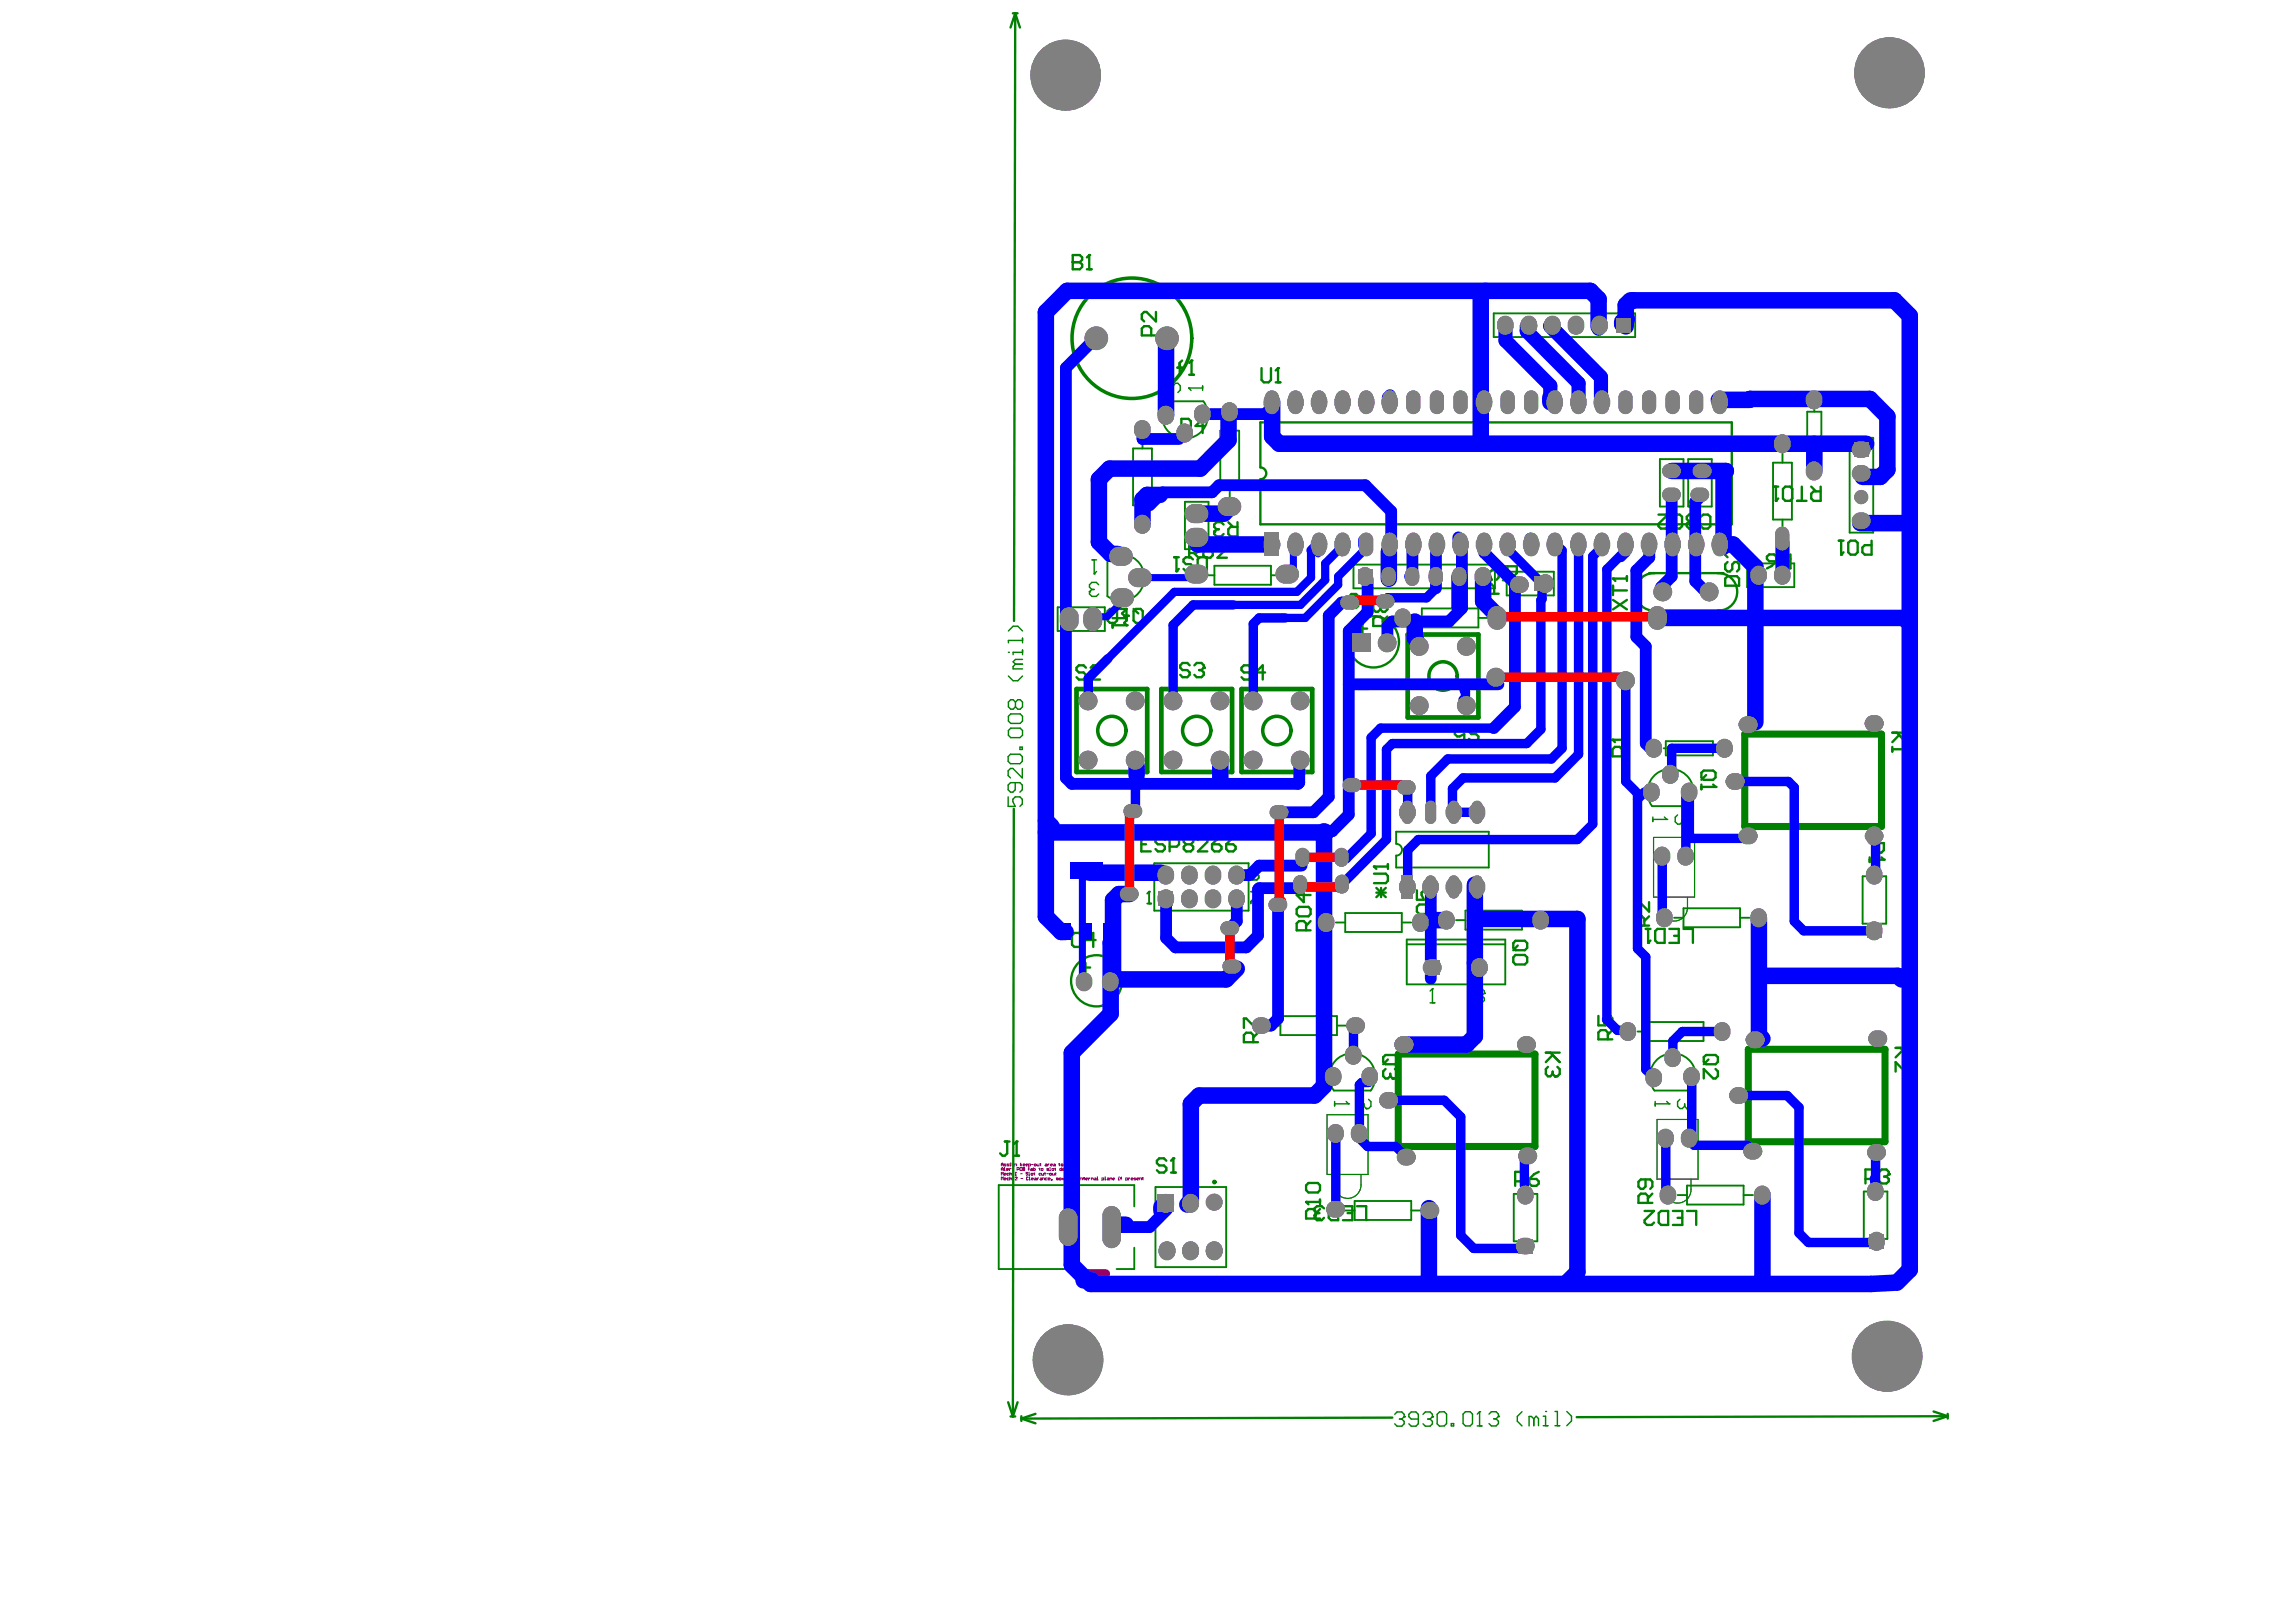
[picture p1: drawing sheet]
<svg xmlns="http://www.w3.org/2000/svg" width="840mm" height="594mm" viewBox="0 0 840 594" stroke-linecap="round" stroke-linejoin="round" font-family="sans-serif">
<path d="M391.2 445.8v6.7" fill="none" stroke="#008080" stroke-width="6.8"/>
<path d="M391.2 445.8v6.7M398 466.2h6.8" fill="none" stroke="#800080" stroke-width="3.4"/>
<g fill="none" stroke="#800080" stroke-width=".37">
<path d="M605.5 306.5h15v21.9h-15zM608.1 328.4a9.6 9.6 0 0 0 .6 6.3 4.9 4.9 0 0 0 5.6 2.3 4.9 4.9 0 0 0 3.6-4.8v-3.8M485.9 408h15v21.9h-15zM606.8 409.8h15v21.8h-15zM366.6 426.8v-.7l.4-.4 .3 .4v.7M366.6 428.4v-.7l.4-.3 .3 .3v.7M366.6 430.2v-1.1l.4 .4 .3-.4v1.1M366.6 431.9v-1.1l.4 .4 .3-.4v1.1M366.6 427.9h.7M366.6 426.3h.7M367.7 431.5h.7l-.2-.3-.5 .2 .2 .5h.3M367.7 429.8h.7l-.2-.3-.5 .1 .2 .6h.3"/>
<path d="M367.7 428.4h.3M367.7 427.4l.2 1M368.4 426.1h-.5v.3l.5 .2-.7 .2M368.5 428.1h.7l-.1-.4-.6 .2v.3l.6 .2M369.4 431.2l-.7 .2 .2 .5h.5M369.4 429.5l-.7 .1 .2 .6h.5M369.4 426.1l-.7 .2 .7 .3-.7 .2M369.6 427.7v.7M369.8 431.4l.5-.2 .1 .7M369.8 429.1v1.1M369.8 430.8v1.1M369.8 429.6l.5-.1 .1 .7"/>
<path d="M369.8 426.8h.3M369.8 426.1l.1 .7M369.9 425.7h.1M370.1 427.7l-.5 .4M370.6 427.7h.3M370.7 427.6l.2 .8M371.2 426.8h-.5v-.7h.5v.8l-.3 .1M371.6 426.8v-.7h.5l.2 .7M371.7 431h.7l-.7 .9h.7M371.7 430.2h.4M371.9 429.1h.1M371.9 429.1l-.2 .2"/>
<path d="M371.9 429.1v1.1M372.4 428.1l.7-.2-.2-.5h-.5v1M373.6 429.6h.7M373.6 425.7v1.1M373.8 431.4h.7M374.2 427.6h-.7l.1 .8 .6-.2M374.2 426.1l-.6 .3 .6 .4M374.5 427.9h.1M374.5 427.9h.5M374.5 427.4l.7 .2-.2 .8h-.5zM374.7 426.4h.7l-.2-.3-.5 .2 .1 .5h.4M375.7 426.4h.6l-.2-.3-.4 .2v.3l.4 .2"/>
<path d="M376.3 429.3h-.6l.6 .5-.2 .4-.4-.2M376.5 431h-.6l.1 .9 .5-.2M376.5 427.9h.3M376.7 426.8l.6-.2-.1-.5h-.5v.9M376.7 430.2h.3M376.7 429.1l.1 1.1M376.8 431.9h.4M376.8 430.8l.2 1.1M376.8 427.4l-.1 1M377.5 427.7l.5 .2v.5h-.5v-.3h.5M377.7 431.5h.7l-.2-.3-.5 .2v.3l.5 .2M377.7 429.5l.5 .1-.2 .6-.5-.2z"/>
<path d="M377.7 426.3h.7M378.4 427.4v1h.5l.2-.5-.7-.2M378.6 429.5h.3M378.7 429.3l.2 .9M378.9 431.2l.5 .2v.5h-.5v-.4h.5M378.9 426.1l.5 .2-.2 .5-.5-.2zM379.8 426.1l.1 .7h.6v-.7M379.8 431.2v.7M380.3 431.2l-.5 .3M380.5 427.7h.3M380.6 427.6l.2 .8M380.8 426.1h.3"/>
<path d="M381 431.2l.4 .2v.5h-.4v-.4h.4M381 425.9l.1 .9M381.1 429.5l-.6 .1 .1 .6h.5M381.4 429.5l.2 .7h.5v-.7M381.4 427.7l.5 .2-.2 .5-.5-.2zM381.7 431.9v-.7l.7 .2v.5M382.4 429.5h.4M382.6 429.3l.2 .9M382.8 426.1l.5 .2v.5h-.5v-.4h.5M383.3 429.6h.7M383.5 431.2l-.7 .2 .2 .5h.5M383.6 426.1v.7"/>
<path d="M383.8 431.5h.7l-.2-.3-.5 .2v.3l.5 .2M384 427.7l-.7 .2 .7 .3-.7 .2M384.2 426.1l-.6 .3M384.3 427.4l.2 1M384.3 428.4h.4M384.5 429.5l.5 .1-.1 .6-.6-.2zM384.7 426.4h.7l-.2-.3-.5 .2 .2 .5h.3M385 431.7l.2 .2zM385.2 431.9l-.3 .3M385.4 427.7l.5 .2-.2 .5-.5-.2zM385.4 429.5l.1 .7h.6v-.7M385.9 426.1l.5 .2v.5h-.5v-.4h.5"/>
<path d="M386.2 427.7h.3M386.4 429.5h.3M386.4 427.6l.1 .8M386.5 429.3l.2 .9M387.2 431.4l-.4-.2v.7M387.2 431.4v.5M387.2 431.4h.3v.5M387.7 426.1h.3M387.9 425.9l.1 .9M388 431.2l.6 .2-.2 .5-.5-.2zM388.7 426.1l.6 .2-.2 .5-.5-.2zM388.7 427.4v1h-.5l-.2-.5 .7-.2"/>
<path d="M388.9 431.2l.4 .7 .3-.7M389.1 428.1h.7l-.2-.4-.5 .2 .2 .5h.3M389.9 431.5h.7l-.1-.3-.6 .2v.3l.6 .2M390.1 427.7h.4M390.3 427.6l.2 .8M391.2 427.7l.5 .2v.5h-.5v-.3h.5M391.3 426.1l-.7 .2 .6 .1v.4h-.6M391.7 426.8h.2M391.7 425.7l.1 1.1M391.9 431.2h.4M391.9 427.7l.2 .7M391.9 428.4h.4"/>
<path d="M392.1 427.4h.1M392.1 431l.2 .9M392.6 426.1l.5 .2-.1 .5-.5-.2zM392.8 428.4h.3M392.8 427.4l.2 1M393 431.2l.5 .2-.2 .5-.5-.2zM393.5 426.1h.3M393.7 425.9l.1 .9M394.4 427.7h-.6v.4l.6 .1-.7 .2M394.9 431.9h.3M394.9 431.2l.1 .7M395 430.8h.1"/>
<path d="M395.7 431.9v-.7l.7 .2v.5M396.8 431.2h.3M396.9 431l.2 .9M397.5 431.5h.7l-.1-.3-.6 .2v.3l.6 .2M398.6 431.2v.7M399.1 431.2l-.5 .3M399.6 431.9v-.7l.7 .2v.5M400.8 431.2l.5 .2v.5h-.5v-.4h.5M401.7 431.9h.3M401.7 430.8l.2 1.1M403.5 431.9l.7-.2-.2-.5h-.5v1M404.5 431.9h.4"/>
<path d="M404.5 430.8l.2 1.1M405.6 431.2l.5 .2v.5h-.5v-.4h.5M406.4 431.9v-.7l.7 .2v.5M407.5 431.5h.6l-.2-.3-.4 .2v.3l.4 .2M409.5 431.9h.3M409.5 431.2l.1 .7M409.6 430.8h.1M410.3 431.4h.4M410.7 430.8l-.2 1.1M412.2 431.9l.7-.2-.2-.5h-.5v1M413.2 431.2v.7M413.7 431.2l-.5 .3"/>
<path d="M414.2 431.5h.7l-.2-.3-.5 .2v.3l.5 .2M415.9 431.2l-.7 .2 .7 .3-.7 .2M416.3 431.5h.7l-.2-.3-.5 .2 .1 .5h.4M417.3 431.9v-.7l.7 .2v.5M418.3 431.2h.3M418.4 431l.2 .9M488.5 429.9a9.6 9.6 0 0 0 .7 6.3 4.9 4.9 0 0 0 5.5 2.3 4.9 4.9 0 0 0 3.7-4.8v-3.8M609.3 431.6a9.6 9.6 0 0 0 .7 6.3 4.9 4.9 0 0 0 5.6 2.3 4.9 4.9 0 0 0 3.6-4.8v-3.8"/>
</g>
<path d="M638.9 268.7h50v33.8h-50zM512 385.8h50.1v33.9h-50.1zM640.2 384.1h50v33.8h-50z" fill="none" stroke="#008000" stroke-width="2.6"/>
<g fill="none" stroke="#008000" stroke-width=".69">
<path d="M546.9 114.7h51.8v8.7h-51.8zM427.1 146.9h13.5M446.8 157.6h6.9v20.9h-6.9zM450.3 154.2v3.4M661.7 150.7h5.2v17.4h-5.2zM664.3 149.9v.8M414.9 164.2h6.9v20.8h-6.9zM418.3 160.7v3.5M450.3 178.5v3.4M607.8 168.1h8.6v17.3h-8.6zM618.2 168.1h8.6v17.3h-8.6zM649.2 169.4h6.9v20.8h-6.9z"/>
<path d="M652.7 165.9v3.5M664.3 168.1v.7M677.3 160.3h8.6v34.7h-8.6zM418.3 185v3.4M433.9 183.7h8.6v17.3h-8.6zM652.7 190.2v3.5M405.5 204.7v13.5M441.2 210.6h3.5M444.7 207.1h20.7v6.9h-20.7zM465.4 210.6h3.4M495.6 206.7h51.8v8.6h-51.8zM551.7 209.3h17.3v8.6h-17.3z"/>
<path d="M639.7 206.2h17.3v8.7h-17.3zM387.3 222.3h17.2v8.7h-17.2zM517.2 226.2h3.4M520.6 222.7h20.7v7h-20.7zM541.3 226.2h3.5M609.2 273.9h.8M610 271.3h17.2v5.2h-17.2zM627.2 273.9h.8M604.9 295.1h13.5M422.7 316h34.5v17.3h-34.5zM511.2 308.9v-4.5h33.9v13.1h-33.9v-4.4M489.1 337.7h3.5"/>
<path d="M492.6 334.2h20.7v6.9h-20.7zM513.3 337.7h3.4M533.1 336.8h3.5M536.6 333.3h20.7v7h-20.7zM557.3 336.8h3.5M613 335.9h3.4M616.4 332.5h20.7v6.9h-20.7zM637.1 335.9h3.5M682 320.8h8.7v17.3h-8.7zM515.1 343.9h36.1v16.4h-36.1zM515.1 345.7h36.1M465.4 375.4h3.4"/>
<path d="M468.8 371.9h20.8v7h-20.8zM489.6 375.4h3.4M599.6 377.6h3.4M603 374.1h20.8v7h-20.8zM623.8 377.6h3.4M488.4 399.2h13.5M605.8 399.2h13.5M423.1 434.5h25.9v29.3h-25.9zM496 439.6h20.7v7h-20.7zM554.3 437h8.6v17.4h-8.6zM614.3 437.4h3.4M617.7 434h20.7v6.9h-20.7z"/>
<path d="M638.4 437.4h3.5M682.5 436.1h8.6v17.4h-8.6zM415.3 441.6v-7.8h-49.6v30.7h28.2M415.3 456.7v7.8h-6.4M492.6 443.1h3.4M516.7 443.1h3.5"/>
</g>
<g fill="none" stroke="#008000" stroke-width=".86">
<path d="M370.9 4.9h1.7M371.7 4.9l-.4 222.4M371.7 4.9l-1.7 5.2M371.7 4.9l1.8 5.2M461.5 171.1v-16.5h172.6v37.3h-172.6v-16.5M603.8 209.8h27.3M603.8 223.5h27.2M397.6 244.4l-.8-.9h-1.8l-.8 .9v.9l.8 .8h1.8l.8 .9v.9l-.8 .8h-1.8l-.8-.8M399.4 244.4l.8-.9h1.7l.9 .9v.9l-3.4 3.4h3.4M371.2 296l-.3 222.5M369.1 513.3l1.8 5.2M370 518.5h1.7"/>
<path d="M372.6 513.3l-1.7 5.2M374 518.4v1.7M374 519.3l5.2 1.7M379.2 517.5l-5.2 1.8M509.8 518.9l-135.8 .4M708 516.7l5.2 1.7M713.2 518.4l-135.9 .3M713.2 518.4l-5.2 1.7M713.2 517.5v1.8"/>
</g>
<path d="M515.4 232.3h25.9v30.3h-25.9zM394.2 252.2h25.9v30.4h-25.9zM425.2 252.2h25.9v30.4h-25.9zM454.6 252.2h25.9v30.4h-25.9z" fill="none" stroke="#008000" stroke-width="1.7"/>
<path d="M605.5 306.5h15v21.9h-15zM608.1 328.4v3.8M617.9 328.4v3.8M485.9 408h15v21.9h-15zM606.8 409.8h15v21.8h-15zM488.5 429.9v3.8M498.4 429.9v3.8M609.3 431.6v3.8M619.2 431.6v3.8" fill="none" stroke="#008000" stroke-width=".43"/>
<g fill="none" stroke="#008000" stroke-width=".52">
<path d="M374.4 237.9v1.7M374.4 238.8h-3.4v.8M369.2 247.4l1.8 1.8h1.7l1.7-1.8M371.8 257l-.8-.9h-.9l-.9 .9v1.7l.9 .9h.9l.8-.9M371.8 257l.9-.9h.8l.9 .9v1.7l-.9 .9h-.8l-.9-.9M371.8 257v1.7M371.8 243.1l-.8 .9v.8h3.4M371.8 243.1h2.6M374.4 241.4h-2.6l-.8 .8 .8 .9M370 276.1h3.5l.8 .8v1.8l-.8 .8h-3.5l-.9-.8v-1.8zM370.1 266.5h3.4l.9 .9v1.7l-.9 .9h-3.4l-.9-.9v-1.7zM370.1 261.3h3.4l.9 .9v1.7l-.9 .9h-3.4l-.9-.9v-1.7z"/>
<path d="M373.5 273.5h.8v.8h-.8zM369.1 291.7v3.5h2.6l-.8-1.8v-.8l.8-.9h1.8l.8 .9v1.7l-.8 .9M371.7 286.5v2.6l-.8 .9h-.9l-.9-.9v-1.7l.9-.9h3.5l.8 .9v1.7l-.8 .9M374.3 281.3v3.4l-3.4-3.4h-.9l-.9 .8v1.8l.9 .8"/>
</g>
<circle cx="369.2" cy="238.8" r=".26" fill="#008000"/>
<path d="M369.2 231l1.8-1.8h1.7l1.7 1.8M374.4 233.6v1.7M374.4 234.4h-5.2v.9M510.7 517.7l.9-.9h1.7l.8 .9v.9" fill="none" stroke="#008000" stroke-width=".52"/>
<circle cx="514.1" cy="518.6" r=".26" fill="#008000"/>
<path d="M512.4 519.4h.9M513.3 519.4l.8 .9v.9l-.8 .8h-1.7l-.9-.8M514.1 518.6l-.8 .8M519.3 519.4h-2.6l-.8-.8v-.9l.8-.9h1.8l.8 .9v3.5l-.8 .8h-1.8l-.8-.8M521.1 517.7l.8-.9h1.7l.9 .9v.9" fill="none" stroke="#008000" stroke-width=".52"/>
<circle cx="524.5" cy="518.6" r=".26" fill="#008000"/>
<path d="M522.8 519.4h.8M523.6 519.4l.9 .9v.9l-.9 .8h-1.7l-.8-.8M524.5 518.6l-.9 .8M527.1 516.8l1.7-.1 .9 .9v3.5l-.9 .8-1.7 .1-.9-.8v-3.5zM536.6 516.7h1.7l.9 .9v3.5l-.9 .8h-1.7l-.9-.8v-3.5zM541.8 516.7v5.2M531.4 521.1h.9v.8h-.9zM540.9 521.9h1.7" fill="none" stroke="#008000" stroke-width=".52"/>
<circle cx="541.8" cy="516.7" r=".26" fill="#008000"/>
<path d="M541.8 516.7l-.9 .9M545.2 517.6l.9-.9h1.7l.9 .9v.9" fill="none" stroke="#008000" stroke-width=".52"/>
<circle cx="548.7" cy="518.5" r=".26" fill="#008000"/>
<path d="M546.9 519.3h.9M547.8 519.3l.9 .9v.9l-.9 .8h-1.7l-.9-.8M548.7 518.5l-.9 .8M557.3 516.7l-1.7 1.8v1.7l1.7 1.7M561.6 519.3l-.8-.8h-.9v3.4M561.6 519.3v2.6M561.6 519.3l.9-.9 .8 .9v2.6M565.1 518.4h.8v3.5M565.1 521.9h1.7" fill="none" stroke="#008000" stroke-width=".52"/>
<circle cx="565.9" cy="516.7" r=".26" fill="#008000"/>
<path d="M569.4 516.7h.9v5.2M573.7 516.7l1.7 1.7v1.7l-1.7 1.8M569.4 521.9h1.7" fill="none" stroke="#008000" stroke-width=".52"/>
<path d="M435.6 243.5l-.9-.8h-1.7l-.8 .8v.9l.8 .9h1.7l.9 .8v.9l-.9 .9h-1.7l-.8-.9M437.3 243.5l.9-.8h1.7l.9 .8v.9" fill="none" stroke="#008000" stroke-width=".86"/>
<circle cx="440.8" cy="244.4" r=".43" fill="#008000"/>
<path d="M439.1 245.3h.8M439.9 245.3l.9 .8v.9l-.9 .9h-1.7l-.9-.9M440.8 244.4l-.9 .9M458 244.4l-.8-.9h-1.7l-.9 .9v.9l.9 .8h1.7l.8 .9v.9l-.8 .8h-1.7l-.9-.8M463.2 246.1h-3.4l2.6-2.6v5.2" fill="none" stroke="#008000" stroke-width=".86"/>
<path d="M523.6 367.1h1.8M524.5 362v5.1" fill="none" stroke="#008000" stroke-width=".52"/>
<circle cx="524.5" cy="362" r=".26" fill="#008000"/>
<path d="M524.5 362l-.9 .7" fill="none" stroke="#008000" stroke-width=".52"/>
<path d="M506.5 387l.8-.8h3.5l.8 .8v1.7l-.8 .9h-3.5l-.8-.9zM508.2 387.8l-1.7 1.8M510.8 391.3l.8 .9v1.7l-.8 .9h-.9" fill="none" stroke="#008000" stroke-width=".86"/>
<circle cx="509.9" cy="394.8" r=".43" fill="#008000"/>
<path d="M507.3 391.3l-.8 .9v1.7l.8 .9h.9l.9-.9M509.1 393.9l.8 .9M509.1 393v.9M367.9 417.8h1.8M368.8 417.8v4.4l-.9 .8h-.8l-.9-.8M372.3 417.8v5.2M371.4 423h1.7" fill="none" stroke="#008000" stroke-width=".86"/>
<circle cx="372.3" cy="417.8" r=".43" fill="#008000"/>
<path d="M372.3 417.8l-.9 .9M481.4 444.9v.9l.8 .8h1.7l.9-.8M486.5 442.3l.9-.8h2.6v5.1h-2.6l-.9-.8zM491.7 441.5h3.5v5.1h-3.5M493.4 444h1.8M496.9 441.5h3.4v5.1" fill="none" stroke="#008000" stroke-width=".86"/>
<circle cx="481.4" cy="444.9" r=".43" fill="#008000"/>
<path d="M427.1 424.9l-.9-.9h-1.7l-.9 .9v.8l.9 .9h1.7l.9 .9v.8l-.9 .9h-1.7l-.9-.9M428.8 429.2h1.7M429.7 424v5.2M482.2 444l-.8 .9M482.2 444h.9M484.8 442.3l-.9-.8h-1.7l-.8 .8v.9l.8 .8" fill="none" stroke="#008000" stroke-width=".86"/>
<circle cx="429.7" cy="424" r=".43" fill="#008000"/>
<path d="M429.7 424l-.9 .9M478.2 440h5.1M483.3 439.1v1.7M481.7 446v-2.6l-.9-.8h-1.7l-.9 .8v2.6h5.1M483.3 442.6l-1.6 1.7" fill="none" stroke="#008000" stroke-width=".86"/>
<circle cx="478.2" cy="440" r=".43" fill="#008000"/>
<path d="M478.2 440l.9 .8M479.1 433h3.5l.7 .9v1.7l-.7 .9h-3.5l-.9-.9v-1.7z" fill="none" stroke="#008000" stroke-width=".86"/>
<path d="M488.7 403.2v1.6M488.7 404h5.1" fill="none" stroke="#008000" stroke-width=".52"/>
<circle cx="493.8" cy="404" r=".26" fill="#008000"/>
<path d="M492.9 403.2l.9 .8M501.1 402.4l.9 .9v1.6l-.9 .9h-.8" fill="none" stroke="#008000" stroke-width=".52"/>
<circle cx="500.3" cy="405.8" r=".26" fill="#008000"/>
<path d="M497.7 402.4l-.8 .9v1.6l.8 .9h.9l.9-.9M499.5 404.9l.8 .9M499.5 404v.9" fill="none" stroke="#008000" stroke-width=".52"/>
<path d="M395.7 354.2h3.5M396 342.4l-.9-.9h-1.7l-.9 .9v3.4l.9 .8h1.7l.9-.8M397.5 352.4v3.5M401.2 344.1h-3.5l2.6-2.6v5.1" fill="none" stroke="#008000" stroke-width=".86"/>
<path d="M420.1 330.7h1.4M420.8 326.4v4.3" fill="none" stroke="#008000" stroke-width=".69"/>
<circle cx="420.8" cy="326.4" r=".35" fill="#008000"/>
<path d="M418.3 318.4l.7-.7h1.5l.7 .7v.8l-2.9 2.9h2.9M458.7 319.9l-.7 .7v.8l.7 .7h1.5l.7-.7v-.8l-.7-.7M458.7 319.9l-.7-.7v-.8l.7-.7h1.5l.7 .7v.8l-.7 .7M458.7 319.9h1.5M420.8 326.4l-.7 .7M458 326.4h2.9v.7l-2.9 2.9v.7" fill="none" stroke="#008000" stroke-width=".69"/>
<g fill="none" stroke="#008000" stroke-width=".86">
<path d="M417.9 309h1.7M421.4 306.4h-3.5v5.2h3.5M426.5 307.3l-.8-.9h-1.7l-.9 .9v.9l.9 .8h1.7l.8 .9v.9l-.8 .8h-1.7l-.9-.8M428.3 309.9h2.6l.8-.9v-1.7l-.8-.9h-2.6v5.2M434.3 309l-.9-.8v-.9l.9-.9h1.7l.9 .9v.9l-.9 .8M434.3 309l-.9 .9v.9l.9 .8h1.7l.9-.8v-.9l-.9-.9M434.3 309h1.7M438.6 307.3l.9-.9h1.7l.9 .9v.9l-3.5 3.4h3.5M443.8 309h2.6l.9 .9v.9l-.9 .8h-1.7l-.9-.8zM447.3 306.4l-1.8 .9-1.7 1.7M449 309h2.6l.8 .9v.9l-.8 .8h-1.8l-.8-.8zM452.4 306.4l-1.7 .9-1.7 1.7"/>
<path d="M503.1 319.8h4.3l.8 .9v1.7l-.8 .9h-4.3M503.1 317.2h5.1M508.2 316.3v1.8M475.7 331.9h3.4l.8 .9v1.7l-.8 .9h-3.4l-.9-.9v-1.7zM477.4 326.7v3.5l-2.6-2.6h5.1M479.9 337.2l-1.7 1.7M504 325l3.4 3.4M504 326.7h3.4M505.7 325v3.4M507.4 325l-3.4 3.4M478.2 340.5v-2.5l-.8-.8h-1.7l-.9 .8v2.5h5.1M455.5 376.3v-3.5h.8l3.5 3.5h.8"/>
<path d="M460.6 378l-1.7 1.7M458.9 381.5v-2.6l-.9-.9h-1.7l-.8 .9v2.6h5.1"/>
</g>
<circle cx="503.1" cy="317.2" r=".43" fill="#008000"/>
<path d="M503.1 317.2l.9 .9M518.8 325.9v3.4h2.6l-.9-1.7v-.9l.9-.8h1.7l.8 .8v1.8l-.8 .8M519.7 331.1h3.4l.8 .8v1.8l-.8 .8h-3.4l-.9-.8v-1.8zM522.3 339.7v-2.5l-.9-.9h-1.7l-.9 .9v2.5h5.1M523.9 336.3l-1.6 1.7M566 385.3h5.1M567.7 385.3l3.4 3.5M568.5 386.2l-2.5 2.6M570.3 390.5l.8 .9v1.7l-.8 .9h-.9" fill="none" stroke="#008000" stroke-width=".86"/>
<circle cx="569.4" cy="394" r=".43" fill="#008000"/>
<g fill="none" stroke="#008000" stroke-width=".86">
<path d="M566.8 390.5l-.8 .9v1.7l.8 .9h.9l.8-.9M568.5 393.1l.9 .9M568.5 392.2v.9M623.8 387l.9-.8h3.5l.8 .8v1.7l-.8 .9h-3.5l-.9-.9zM625.6 387.8l-1.8 1.8M628.2 391.3l.8 .9v1.7l-.8 .9h-.9l-3.5-3.5v3.5M694.1 383.6h5.2M695.8 383.6l3.5 3.4M696.7 384.4l-2.6 2.6M698.4 388.8l.9 .8v1.8l-.9 .8h-.8l-3.5-3.4v3.4M554.8 432.4h2.6l.9-.9v-1.7l-.9-.9h-2.6v5.2M560 431.5h2.6l.8 .9v.9l-.8 .8h-1.8l-.8-.8z"/>
<path d="M563.4 428.9l-1.7 .9-1.7 1.7M602.5 431.7v2.6l-.8 .9h-.9l-.9-.9v-1.7l.9-.9h3.5l.7 .9v1.7l-.7 .9M605 436.9l-1.6 1.8M602.2 443.3h3.4l-3.4 3.3v.9l.8 .9h1.8l.8-.9M603.4 440.3v-2.5l-.9-.9h-1.7l-.9 .9v2.5h5.1M607.4 444l.8-.7h2.6v5.1h-2.6l-.8-.9zM612.5 443.3h3.5v5.1h-3.5M614.3 445.8h1.7M617.7 443.3h3.4v5.1"/>
</g>
<path d="M606.1 403.2v1.6M606.1 404h5.1" fill="none" stroke="#008000" stroke-width=".52"/>
<circle cx="611.2" cy="404" r=".26" fill="#008000"/>
<path d="M610.3 403.2l.9 .8M618.5 402.4l.9 .9v1.6l-.9 .9h-.9" fill="none" stroke="#008000" stroke-width=".52"/>
<circle cx="617.6" cy="405.8" r=".26" fill="#008000"/>
<path d="M615.1 402.4l-.8 .9v1.6l.8 .9h.9l.9-.9M616.9 404.9l.7 .9M616.9 404v.9" fill="none" stroke="#008000" stroke-width=".52"/>
<path d="M683.1 431.5h2.5l.8-.8v-1.8l-.8-.8h-2.5v5.1M688.1 428.9l.9-.8h1.7l.9 .8v.9" fill="none" stroke="#008000" stroke-width=".86"/>
<circle cx="691.6" cy="429.8" r=".43" fill="#008000"/>
<path d="M684.6 308.6h5.2v2.6l-.9 .9h-1.7l-.9-.9v-2.6M684.6 313.8v1.7M684.6 314.7h5.2M689.9 430.7h.8M690.7 430.7l.9 .8v.9l-.9 .8h-1.7l-.9-.8M691.6 429.8l-.9 .9" fill="none" stroke="#008000" stroke-width=".86"/>
<circle cx="689.8" cy="314.7" r=".43" fill="#008000"/>
<path d="M692.9 268.2h5.1M692.9 273.4v1.7M692.9 274.3h5.1M694.5 268.2l3.5 3.4M695.4 269l-2.5 2.6M688.9 313.8l.9 .9" fill="none" stroke="#008000" stroke-width=".86"/>
<circle cx="698" cy="274.3" r=".43" fill="#008000"/>
<path d="M697.1 273.4l.9 .9" fill="none" stroke="#008000" stroke-width=".86"/>
<path d="M540 362.7l.9-.7h1.7l.9 .7v.9" fill="none" stroke="#008000" stroke-width=".52"/>
<circle cx="543.5" cy="363.6" r=".26" fill="#008000"/>
<path d="M541.8 364.5h.8M542.6 364.5l.9 .8v.9l-.9 .9h-1.7l-.9-.9M543.5 363.6l-.9 .9" fill="none" stroke="#008000" stroke-width=".52"/>
<path d="M554.9 344.4h3.4l.9 .8v1.8l-.9 .8h-3.4l-.8-.8v-1.8zM554.9 349.6h3.4l.9 .8v1.8l-.9 .8h-3.4l-.8-.8v-1.8zM555.8 346.1l-1.7 1.7M602.6 340h1.7M603.5 340v5.1M606.1 340.8l.8-.8h2.6v5.1h-2.6l-.8-.8zM611.2 340h3.5v5.1h-3.5M613 342.5h1.7M616.4 340h3.5v5.1M585.3 371.9v3.4h2.6l-.9-1.7v-.9l.9-.8h1.7l.8 .8v1.8l-.8 .8M590.4 377.1l-1.7 1.7M588.7 380.4v-2.5l-.8-.8h-1.8l-.8 .8v2.5h5.1" fill="none" stroke="#008000" stroke-width=".86"/>
<circle cx="603.5" cy="345.1" r=".43" fill="#008000"/>
<path d="M536.2 267l-.9-.9h-1.7l-.9 .9v1.7l.9 .9h.8l1.8-.9v2.6h-3.5M541.3 267l-.8-.9h-1.8l-.8 .9v.8l.8 .9h1.8l.8 .9v.8l-.8 .9h-1.8l-.8-.9M590.4 270.8h5.1M593.9 276.9v-2.6l-.9-.9h-1.7l-.9 .9v2.6h5.1M595.5 273.4l-1.6 1.7M595.5 269.9v1.7M604.3 344.3l-.8 .8" fill="none" stroke="#008000" stroke-width=".86"/>
<circle cx="590.4" cy="270.8" r=".43" fill="#008000"/>
<path d="M590.4 270.8l.9 .8M602.1 338.8v-2.5l-.9-.9h-1.7l-.9 .9v2.5h5.2M603.8 330.2v3.5l-3.4-3.5h-.9l-.9 .9v1.7l.9 .9M603.8 335.4l-1.7 1.8" fill="none" stroke="#008000" stroke-width=".86"/>
<path d="M605.2 299.1v1.6M605.2 299.9h5.1" fill="none" stroke="#008000" stroke-width=".52"/>
<circle cx="610.3" cy="299.9" r=".26" fill="#008000"/>
<path d="M609.4 299.1l.9 .8M617.6 298.3l.9 .9v1.6l-.9 .9h-.8" fill="none" stroke="#008000" stroke-width=".52"/>
<circle cx="616.8" cy="301.7" r=".26" fill="#008000"/>
<path d="M614.3 298.3l-.9 .9v1.6l.9 .9h.8l.9-.9M616 299.9v.9M616 300.8l.8 .9" fill="none" stroke="#008000" stroke-width=".52"/>
<path d="M623 282.8l.8-.7h3.5l.9 .7v1.8l-.9 .8h-3.5l-.8-.8zM623 287.2v1.7M623 288h5.2M624.7 283.7l-1.7 1.7" fill="none" stroke="#008000" stroke-width=".86"/>
<circle cx="628.2" cy="288" r=".43" fill="#008000"/>
<path d="M543.7 208.7v3.5h2.6l-.9-1.7v-.9l.9-.9h1.7l.8 .9v1.8l-.8 .8M547.1 217.3v-2.5l-.8-.8h-1.8l-.8 .8v2.5h5.1M550.3 207.3h5.1v2.5l-.9 .9h-1.7l-.8-.9v-2.5M550.3 212.4h.8l3.4 3.5h.9v-3.5M590.6 219.6l5.1 3.5M590.6 214.4v3.5M590.6 216.1h5.1M590.6 211.8h5.1M595.7 219.6l-5.1 3.5M595.7 210.9v1.8M627.3 287.2l.9 .8" fill="none" stroke="#008000" stroke-width=".86"/>
<circle cx="590.6" cy="211.8" r=".43" fill="#008000"/>
<path d="M607.3 188.4h3.4l-3.4 3.3v.9l.8 .9h1.8l.8-.9M612.5 189.1l.8-.7h1.7l.9 .7v3.5l-.9 .9h-1.7l-.8-.9M617.6 191.7v.9l.9 .9h1.7l.9-.9M622.8 189.1l.9-.7h1.7l.9 .7v3.5l-.9 .9h-1.7l-.9-.9M590.6 211.8l.9 .9" fill="none" stroke="#008000" stroke-width=".86"/>
<circle cx="617.6" cy="191.7" r=".43" fill="#008000"/>
<g fill="none" stroke="#008000" stroke-width=".86">
<path d="M649.4 178.1h1.7M650.3 178.1v5.2M653.7 178.1h1.7l.9 .9v3.5l-.9 .8h-1.7l-.9-.8v-3.5zM659.8 178.1v5.2M663.2 178.1l1.7 1.8M666.7 178.1v5.2h-2.6l-.9-.8v-1.8l.9-.8h2.6M618.5 190.9l-.9 .8M618.5 190.9h.9M621.1 189.1l-.9-.7h-1.7l-.9 .7v.9l.9 .9M658 183.3h3.5M632.6 210.9h3.4l.8 .9v2.6h-5.1v-2.6zM632.6 205.7l-.9 .9v1.7l.9 .9h.8l.9-.9v-1.7l.9-.9h.8l.8 .9v1.7l-.8 .9"/>
<path d="M636.8 200.5v3.5l-3.4-3.5h-.8l-.9 .9v1.7l.9 .9M647 203.7l.8-.8h1.8l.8 .8v1.8h-2.6l-.8-.9zM650.4 205.5l-1.7 1.7-1.7 .9M652.2 202.9l1.7 1.7M655.6 202.9v5.2h-2.6l-.8-.9v-1.7l.8-.9h2.6"/>
</g>
<circle cx="650.3" cy="183.3" r=".43" fill="#008000"/>
<path d="M651.1 182.5l-.8 .8M673.3 197.9h1.7M674.2 197.9v5.1M676.8 198.7l.8-.8h1.7l.9 .8v3.5l-.9 .8h-1.7l-.8-.8zM685.3 197.9v5.1h-2.5l-.9-.8v-1.8l.9-.8h2.5" fill="none" stroke="#008000" stroke-width=".86"/>
<circle cx="674.2" cy="203" r=".43" fill="#008000"/>
<path d="M675 202.2l-.8 .8" fill="none" stroke="#008000" stroke-width=".86"/>
<path d="M398.9 216.6v.8l.9 .9h1.6l.9-.9" fill="none" stroke="#008000" stroke-width=".52"/>
<circle cx="398.9" cy="216.6" r=".26" fill="#008000"/>
<path d="M399.8 215.8l-.9 .8M399.8 215.8h.9M399.9 204.9h1.6M400.7 204.9v5.2M402.3 214l-.9-.8h-1.6l-.9 .8v.9l.9 .9" fill="none" stroke="#008000" stroke-width=".52"/>
<circle cx="400.7" cy="210.1" r=".26" fill="#008000"/>
<path d="M401.5 209.2l-.8 .9" fill="none" stroke="#008000" stroke-width=".52"/>
<path d="M407.4 222.9h5.2l-1.8 1.6 1.8 1.8h-5.2M407.4 228v1.7M407.4 228.9h5.2" fill="none" stroke="#008000" stroke-width=".86"/>
<circle cx="412.6" cy="228.9" r=".43" fill="#008000"/>
<path d="M429.9 204h1.7M430.8 204v5.1M436.8 204.8l-.8-.8h-1.8l-.8 .8v.8l.8 .9h1.8l.8 .9v.8l-.8 .9h-1.8l-.8-.9M438.5 204.8l.9-.8h2.5v5.1h-2.5l-.9-.9zM405.6 223.7l.8-.8h1.8l.8 .8v3.4l-.8 .9h-1.8l-.8-.9zM411.6 225.4h1.7M411.7 228l.9 .9M412.5 222.9v4.2l-.9 .9M415.1 223.7l.8-.8h1.8l.7 .8v3.4l-.7 .9h-1.8l-.8-.9zM415.1 222.9l1.7 1.6" fill="none" stroke="#008000" stroke-width=".86"/>
<circle cx="430.8" cy="209.1" r=".43" fill="#008000"/>
<path d="M423.3 114.2v3.5l-3.5-3.5h-.9l-.8 .9v1.7l.8 .9M421.5 122.8v-2.5l-.8-.9h-1.8l-.8 .9v2.5h5.2M431.6 208.2l-.8 .9" fill="none" stroke="#008000" stroke-width=".86"/>
<path d="M428.8 140.3h-.9l-.8 .9v1.6l.8 .9" fill="none" stroke="#008000" stroke-width=".52"/>
<circle cx="428.8" cy="140.3" r=".26" fill="#008000"/>
<path d="M428.8 140.3l.8 .9M429.6 141.2v.8M429.6 141.2l.8-.9h.9l.9 .9v1.6l-.9 .9" fill="none" stroke="#008000" stroke-width=".52"/>
<path d="M426.8 132h1.7l.9 .8v3.5l-.9 .9h-1.7l-.9-.9v-3.5zM427.7 135.4l1.7 1.8M431.1 134.6h1.7M432.8 132l-.8 .8v4.4M435.4 137.2h1.8M436.3 132v5.2M432.6 156.8h2.6l.8-.9v-1.7l-.8-.9h-2.6v5.2M434.3 156.8l1.7 1.7M441.2 155.9h-3.4l2.6-2.6v5.2" fill="none" stroke="#008000" stroke-width=".86"/>
<circle cx="436.3" cy="132" r=".43" fill="#008000"/>
<path d="M436.3 132l-.9 .8M441.5 198.9h1.7l.9 .9v3.5l-.9 .9h-1.7l-.9-.9v-3.5zM445.8 199.8l.9-.9h1.7l.8 .9v.9l-3.4 3.5h3.4M435.4 202.4h2.6l.9-.9v-1.7l-.9-.9h-2.6v5.3M437.2 202.4l1.7 1.8M497.4 218.3l-.9-.9h-1.7l-.8 .9v3.5l.8 .7h1.7l.9-.7M500 217.4v5.1M497.1 230.1h3.5M498.9 228.4v3.4M499.1 222.5h1.8" fill="none" stroke="#008000" stroke-width=".86"/>
<circle cx="500" cy="217.4" r=".43" fill="#008000"/>
<path d="M500 217.4l-.9 .9M505.4 221.3l-.8-.8h-.9l-.9 .8v1.8l.9 .8h.9l.8-.8M505.4 221.3l.9-.8h.9l.8 .8v1.8l-.8 .8h-.9l-.9-.8M505.4 221.3v1.8M506.3 229.1v-2.6l-.9-.8h-1.7l-.9 .8v2.6h5.2M508 225.7l-1.7 1.7" fill="none" stroke="#008000" stroke-width=".86"/>
<path d="M435.3 142h5.1M440.4 141.3v1.6" fill="none" stroke="#008000" stroke-width=".52"/>
<circle cx="435.3" cy="142" r=".26" fill="#008000"/>
<path d="M435.3 142l.8 .9" fill="none" stroke="#008000" stroke-width=".52"/>
<path d="M444.6 194.6v.9l.8 .8h1.8l.8-.8M449.8 191.1l1.7 1.8M453.1 191.1v5.2h-2.5l-.8-.8v-1.8l.8-.8h2.5" fill="none" stroke="#008000" stroke-width=".86"/>
<circle cx="444.6" cy="194.6" r=".43" fill="#008000"/>
<path d="M461.9 134.7v4.4l.9 .9h1.7l.9-.9v-4.4M467.1 140h1.7M468 134.7v5.3M445.4 193.7l-.8 .9M445.4 193.7h.9M448 192l-.8-.9h-1.8l-.8 .9v.9l.8 .8" fill="none" stroke="#008000" stroke-width=".86"/>
<circle cx="468" cy="134.7" r=".43" fill="#008000"/>
<path d="M392.8 93.4v5.2h2.6l.8-.9v-.9l-.8-.8h-2.6M468 134.7l-.9 .9" fill="none" stroke="#008000" stroke-width=".86"/>
<circle cx="392.8" cy="96" r=".43" fill="#008000"/>
<path d="M392.8 93.4h2.6l.8 .8v.9l-.8 .9h-2.6M398 98.6h1.7M398.8 93.4v5.2" fill="none" stroke="#008000" stroke-width=".86"/>
<circle cx="398.8" cy="93.4" r=".43" fill="#008000"/>
<g fill="none" stroke="#008000" stroke-width=".86">
<path d="M398.8 93.4l-.8 .8M461.5 171.1a2.17 2.17 0 0 1 2.2 2.2 2.17 2.17 0 0 1-2.2 2.1M605.9 209.8a6.9 6.9 0 0 0-7.2 6.8 6.9 6.9 0 0 0 7.2 6.9M628.9 209.8a6.9 6.9 0 0 1 7.2 6.8 6.9 6.9 0 0 1-7.2 6.9"/>
<circle cx="502.9" cy="234.9" r="9.3"/>
<circle cx="401.5" cy="359" r="9.3"/>
<circle cx="444.7" cy="432.7" r=".43"/>
</g>
<g fill="none" stroke="#008000" stroke-width="1.3">
<circle cx="414.4" cy="123.8" r="22"/>
<circle cx="528.4" cy="247.4" r="5.2"/>
<circle cx="407.1" cy="267.4" r="5.2"/>
<circle cx="438.2" cy="267.4" r="5.2"/>
<circle cx="467.5" cy="267.4" r="5.2"/>
</g>
<path d="M427.1 146.9a8.5 8.5 0 0 0 1.1 11.4 8.5 8.5 0 0 0 11.4 0 8.5 8.5 0 0 0 1-11.4M405.5 204.7a8.5 8.5 0 0 1 11.3 1 8.5 8.5 0 0 1 0 11.4 8.5 8.5 0 0 1-11.3 1.1M604.9 295.1a8.5 8.5 0 0 1 1.1-11.4 8.5 8.5 0 0 1 11.4 0 8.5 8.5 0 0 1 1 11.4M511.2 308.9a2.17 2.17 0 0 1 2.2 2.1 2.17 2.17 0 0 1-2.2 2.2M488.4 399.2a8.5 8.5 0 0 1 1-11.4 8.5 8.5 0 0 1 11.5 0 8.5 8.5 0 0 1 1 11.4M605.8 399.2a8.5 8.5 0 0 1 1-11.4 8.5 8.5 0 0 1 11.5 0 8.5 8.5 0 0 1 1 11.4" fill="none" stroke="#008000" stroke-width=".69"/>
<path d="M608.1 332.2a4.9 4.9 0 0 0 4.9 5 4.9 4.9 0 0 0 4.9-5M488.5 433.7a4.9 4.9 0 0 0 4.9 5 4.9 4.9 0 0 0 5-5M609.3 435.4a4.9 4.9 0 0 0 5 5 4.9 4.9 0 0 0 4.9-5" fill="none" stroke="#008000" stroke-width=".43"/>
<g fill="none" stroke="#00f" stroke-width="4.3">
<path d="M400.7 124.2l-10.4 10.5v150l2.2 2.2h23.3M418.3 158.1v2.6h13.4M426.1 142.9v9.1M464.1 150.7l-.9 .9h-22.8M509 144.6l-.9 .9M586.6 145.1l-.4 .4M420.9 185l4.8-4.8h18.1l2.6-2.6h53.5l9.5 9.5v14.8M465.4 197.1v1.3l-.4 .5M517.2 197.6v12.5l-.9 .9M525.8 197.6v17.7M534 196.7v.9M534.4 197.6v.8l.9 .9v23.4l-4.8 4.8h-20.8l-1.7 1.7v6.1"/>
<path d="M543.5 199.3v3l11.2 11.3v45.1l-7.8 7.8M560.3 197.1v2.6M612.1 181.1v29.9l-3.9 3.9v1.7M622.5 181.1v.8l-1.8 1.8v29l5.2 5.2M500.8 211.9v12.1l-6.9 7v67.2l-6.1 6.1h-3M525.8 211.4l.4 .5M543.1 211v.9M603.9 202.3v1.8l-4.7 4.7v24.3l3.4 3.5v35.6l1.7 1.7h1.3M494.3 220.5h-3l-4.8 4.8v66.4l-5.6 5.6h-12.5l-.4-.4M496.5 228.4v6.9M493.9 250.5h54.8M475.7 278.2v8.3l-.4 .4h-58.2l-1.3-1.3"/>
<path d="M476.6 316.8h-15.5l-3.5 3.5h-4.7M452.9 329.9v7.3l-3.1 3.1M468 330.7v42.1l-2.6 2.6h-3.5M474.9 325.1h-13.8l-.5 .4v16.9l-4.3 4.4h-25.9l-3.4-3.5v-14.3M523.9 324.7v33.5M427.4 442.6l-6.5 6.6h-14.6"/>
</g>
<g fill="none" stroke="#00f" stroke-width="6">
<path d="M543.9 106.5l-1.7 1.7v53.4M559.9 119v.5M585.4 119.5v-10l-3.1-3h-191.6l-7.7 7.8v221.2l5.6 5.6h1.6M595.7 116.9l-1.7 1.7v-.9M597 109.9l-1.7 1.8v7.8M597.4 110.4l.5-.5h95.8l5.6 5.7v349.2l-4.8 4.7M427.4 123.8l-.4 .4v27.8M449.8 151.6v9.5l-10.3 10.4h-33.2l-3.9 3.9v23l4.3 4.4h2.6M465.8 147.2v12.6l2.6 2.6h214.9M567.7 145.5v1.7M629.4 146.4h11.2l.2-.4h43.9l6.4 6.4v19.6l-2.6 2.6h-6.5M612.1 172.4h19.9l-.9 .9v26.4"/>
<path d="M664.3 162.4v10M424.7 181.2h-4.7l-1.7 1.6v9.1M438.6 198v1.3h27.2M449.8 186.3l-1.7 1.7h-9.9M629.8 199.3h4.8l8.2 8.2v56.9M681.2 191.5h17.2M508.5 201.9v10M534.4 211v11.3M543.1 211v9.1l5.1 5.2M518 227.5v6.1l.5 .4M606.1 226.2h91l.9 .9M446.8 278.2v7"/>
<path d="M416.2 280.4v3.5M383 300.4l2.1 2.1M383 304.7h102.7M398.9 319.5h26.3M484.8 304.3v93.2l-3.4 3.5h-42.3l-3.1 3v35.6l-1.3 1.3M413.6 327.3h-3.9l-2.1 2.1v28.7l.4 .4h41l3.9-3.9M523.9 336.8h5.8M540 323.8v55.5l-3 3.1h-21.6M540.9 335.5l.9 .9h22M564.6 336.4h13v129.2l-3.9 3.9M644 335.9v43l1.3 1.3M407.1 344.6l-.4 .4v26.1l-14.2 14.3v77.6l6.9 7h285.6l8.2-.5"/>
<path d="M540 352.4l1.8 1.8M646.2 357.2h48.8l1.3 1.3M645.3 437.4v30.8l-1.3 1.3M409.7 448.3h2.5M425.2 441.8v1.3M523.2 442.2v25.6M396.8 468.7h3"/>
</g>
<g fill="none" stroke="#00f" stroke-width="3.5">
<path d="M483.1 199.3h-.9l-2.1 2.2M499 197.6v2.1M552.1 199.3v1.7l12.5 12.6v5.6l-.4 .5v47.3l-5.2 5.2h-49.2l-2.1 2.1v33l-17.3 17.4v.4M578 199.3v76.8l-8.6 8.6h-33.7l-3.9 4v8l.6 .6h8.5M595.3 199.3v3l-1.7 1.8M525.8 215.3l-3.5 3.5h-14.2l-.4 .4M571.1 200.6l.9 .9v72.4l-3.9 3.9h-38l-6.2 6.3v13.2M585.8 201l-2.6 2.6v98.1l-5.6 5.6h-58.3l-3.9 3.9v13.5M593.6 203.2l-5.2 5.2v164.8l3.9 3.9h1.7M603.9 200.6v1.7M451.6 221.4h-14.7l-7.3 7.4v27.8M470.6 226.2h-9.5l-2.2 2.2v28.2"/>
<path d="M405.7 241.1l-7.2 7.2v8.3M497.3 250.9h3.9M535.7 256.1v.5M536.2 250.5v2.1l.4 .5v3.9M595.3 247.9v38.2l4.3 4.3v56.8l3 3.1v41.2l3 3M415.8 278.2v19.1l-.5 .5M546.9 266.5h-41.4l-3.4 3.5v35.1l-9.1 9.1h-.9M631.5 273.9h-19.4v9.5M512.9 287.8l2.5 2.6v6.9M604.8 290h-2.6l-2.6 2.6M635.4 286.1h19.4l2.2 2.1v49l3.4 3.5h24.6M608.7 313.4v21.2l-.5 .5"/>
<path d="M639.3 306.9h-20.3l-.4-.5v-16.4l-1.3 1.3v22.9M686.8 306.9v11.7M496 376.7l-.4 .4v9.2M630.7 377.6h-14.7l-3.5 3.5v6M501.2 396.2h-2.6l-.9 .9v19.5l3.1 3.1h10.3l2.6 2.6M619.4 394.1v24.3l.9 .8h19.4l2.2 2.2M489.1 414.9v27.7l-.8 .9M508.5 402.7h20.3l6.1 6.1v43.4l4.7 4.8h18.6M610 417.5v19.1l.8 .8M636.7 401h17.7l4.3 4.3v46l3.5 3.5h23.3M558.6 424l-.4 .4v9.6M686.8 421.4v13.9l-.5-3.9"/>
</g>
<path d="M406.3 449.2l.8 .8" fill="none" stroke="#00f" stroke-width=".86"/>
<path d="M473.6 199.3v9.1l-3 3M482.6 197.1v5.7M491.3 197.1v5.2M416.6 211.4h21.6M492.1 200.6l-.8 .9M499.2 201.7l-7.5 7.6M543.1 211.9v.8M411 220.1l-5.6 5.7h-3.5M396.3 319.9v38.2M398.1 319.5h.8M405.9 341.1v17.7" fill="none" stroke="#00f" stroke-width="2.6"/>
<path d="M551.3 119v5.7l16.4 16.5v4.3M559 119.5v1.7l19 19.1v6.9M567.7 119v.4l18.5 18.6v7.5M568.5 119v1.3M585.4 119v1.3M631.1 199.3v1.3M652.7 198.4v11.7" fill="none" stroke="#00f" stroke-width="5.2"/>
<path d="M480.1 201.5v9.9l-5.2 5.2h-44.9l-24.3 24.5M490.4 201l-5.2 5.2v6.1l-9 9.1h-24.6M499.2 201.7l-9.2 9.3v3l-12.1 12.2h-8.6" fill="none" stroke="#00f" stroke-width="3"/>
<g fill="#808080">
<path d="M521.2 440.7a3.4 3.4 0 0 1 4-.4 3.4 3.4 0 0 1 1.7 3.5 3.4 3.4 0 0 1-4.3 2.3 3.4 3.4 0 0 1-2.2-4.4z"/>
<path d="M522.1 351.8a3.4 3.4 0 0 1 3.9-.5 3.4 3.4 0 0 1 1.8 3.6 3.4 3.4 0 0 1-4.3 2.3 3.4 3.4 0 0 1-2.2-4.4z"/>
<path d="M522.4 321a2.03 2.03 0 0 1 2.2-.4 2.03 2.03 0 0 1 1.3 1.8v4.5a2.03 2.03 0 0 1-2 2 2.03 2.03 0 0 1-2.1-2v-4.5z"/>
<path d="M522.4 293.7a2.03 2.03 0 0 1 2.2-.5 2.03 2.03 0 0 1 1.3 1.9v4.4a2.03 2.03 0 0 1-2 2.1 2.03 2.03 0 0 1-2.1-2.1v-4.4z"/>
<path d="M521.7 351.5h5.4v5.3h-5.4z"/>
<path d="M521.9 321.9a3.1 3.1 0 0 1 3.6-.2 3.1 3.1 0 0 1 1.3 3.4 3.1 3.1 0 0 1-3.5 3 3.1 3.1 0 0 1-2.5-3.9 3 3 0 0 1 1.1-2.3z"/>
<path d="M524.1 208.1a2.59 2.59 0 0 1 2.7-.3 2.59 2.59 0 0 1 1.5 2.3 3.3 3.3 0 0 1-2 4.3 2.59 2.59 0 0 1-3.2-2.5 3.8 3.8 0 0 1 1-3.8z"/>
<path d="M524.5 195.5a2.59 2.59 0 0 1 2.8-.3 2.59 2.59 0 0 1 1.4 2.4v3.4a2.59 2.59 0 0 1-2.6 2.6 2.59 2.59 0 0 1-2.5-2.6v-4z"/>
<path d="M524.3 196.5a3.1 3.1 0 0 1 3.6-.1 3.1 3.1 0 0 1 1.3 3.3 3.1 3.1 0 0 1-3.5 3 3.1 3.1 0 0 1-2.6-3.8 3 3 0 0 1 1.2-2.4z"/>
<path d="M524.5 143.5a2.59 2.59 0 0 1 2.8-.3 2.59 2.59 0 0 1 1.4 2.3v3.5a2.59 2.59 0 0 1-2.6 2.6 2.59 2.59 0 0 1-2.5-2.6v-4.1z"/>
<path d="M486.3 391.3a3.1 3.1 0 0 1 3.6-.2 3.1 3.1 0 0 1 1.3 3.4 3.1 3.1 0 0 1-3.5 3 3.1 3.1 0 0 1-2.6-3.9 3 3 0 0 1 1.2-2.3z"/>
<path d="M486.9 391.2a1.73 1.73 0 0 1 1.9-.4 1.73 1.73 0 0 1 1.1 1.6v3.4a1.73 1.73 0 0 1-1.7 1.6 1.73 1.73 0 0 1-1.8-1.6v-3.4z"/>
<path d="M500.3 391.2a1.73 1.73 0 0 1 1.9-.4 1.73 1.73 0 0 1 1.1 1.6v3.4a1.73 1.73 0 0 1-1.8 1.6 1.73 1.73 0 0 1-1.7-1.6v-3.4z"/>
<path d="M499.7 391.3a3.1 3.1 0 0 1 3.6-.2 3.1 3.1 0 0 1 1.3 3.4 3.1 3.1 0 0 1-3.5 3 3.1 3.1 0 0 1-2.6-3.9 3 3 0 0 1 1.2-2.3z"/>
<path d="M425.4 455a3.1 3.1 0 0 1 3.6-.1 3.1 3.1 0 0 1 1.3 3.4 3.1 3.1 0 0 1-3.5 3 3.1 3.1 0 0 1-2.5-3.9 3 3 0 0 1 1.1-2.4z"/>
<path d="M434.1 455a3.1 3.1 0 0 1 3.6-.1 3.1 3.1 0 0 1 1.3 3.4 3.1 3.1 0 0 1-3.5 3 3.1 3.1 0 0 1-2.6-3.9 3 3 0 0 1 1.2-2.4z"/>
<path d="M442.7 455a3.1 3.1 0 0 1 3.6-.1 3.1 3.1 0 0 1 1.3 3.4 3.1 3.1 0 0 1-3.5 3 3.1 3.1 0 0 1-2.5-3.9 3 3 0 0 1 1.1-2.4z"/>
<path d="M388.7 443.3a3.4 3.4 0 0 1 3.7-.7 3.4 3.4 0 0 1 2.1 3.1v6.9a3.4 3.4 0 0 1-3.4 3.4 3.4 3.4 0 0 1-3.4-3.4l.1-7.6z"/>
<path d="M404.7 442.4a3.4 3.4 0 0 1 3.7-.7 3.4 3.4 0 0 1 2 3.2v8.6a3.4 3.4 0 0 1-3.4 3.4 3.4 3.4 0 0 1-3.3-3.4v-8.6l.2-1.4z"/>
<path d="M423.8 437.4h6.2v6.2h-6.2z"/>
<path d="M425 437.7a3.1 3.1 0 0 1 3.6-.2 3.1 3.1 0 0 1 1.3 3.4 3.1 3.1 0 0 1-3.5 3 3.1 3.1 0 0 1-2.5-3.9 3 3 0 0 1 1.1-2.3z"/>
<path d="M434.1 437.7a3.1 3.1 0 0 1 3.6-.2 3.1 3.1 0 0 1 1.3 3.4 3.1 3.1 0 0 1-3.5 3 3.1 3.1 0 0 1-2.6-3.9 3 3 0 0 1 1.2-2.3z"/>
<path d="M486.7 440.3a3.4 3.4 0 0 1 3.9-.5 3.4 3.4 0 0 1 1.8 3.5 3.4 3.4 0 0 1-4.3 2.4 3.4 3.4 0 0 1-2.2-4.4z"/>
<path d="M512.1 422l.4-.3a7.4 7.4 0 0 1 4.3-.2 2.17 2.17 0 0 1 1.6 2.4 2.17 2.17 0 0 1-2.2 1.8h-2.6a2.17 2.17 0 0 1-2-1.3 2.17 2.17 0 0 1 .5-2.4z"/>
<path d="M512.6 421.2a3.4 3.4 0 0 1 3.9-.5 3.4 3.4 0 0 1 1.8 3.6 3.4 3.4 0 0 1-4.3 2.3 3.4 3.4 0 0 1-2.2-4.4z"/>
<path d="M487.1 412.1a3.1 3.1 0 0 1 3.7-.2 3.1 3.1 0 0 1 1.3 3.4 3.1 3.1 0 0 1-3.6 3 3.1 3.1 0 0 1-2.5-3.8 3 3 0 0 1 1.1-2.4z"/>
<path d="M495.8 412.1a3.1 3.1 0 0 1 3.6-.2 3.1 3.1 0 0 1 1.3 3.4 3.1 3.1 0 0 1-3.5 3 3.1 3.1 0 0 1-2.6-3.8 3 3 0 0 1 1.2-2.4z"/>
<path d="M505.6 401.2l.5-.3a7.4 7.4 0 0 1 4.2-.3 2.17 2.17 0 0 1 1.6 2.4 2.17 2.17 0 0 1-2.2 1.9h-2.5a2.17 2.17 0 0 1-2-1.3 2.17 2.17 0 0 1 .4-2.4z"/>
<path d="M506.1 400.4a3.4 3.4 0 0 1 3.9-.5 3.4 3.4 0 0 1 1.8 3.5 3.4 3.4 0 0 1-4.3 2.4 3.4 3.4 0 0 1-2.2-4.4z"/>
<path d="M395.1 356.6a3.1 3.1 0 0 1 3.6-.2 3.1 3.1 0 0 1 1.3 3.4 3.1 3.1 0 0 1-3.6 3 3.1 3.1 0 0 1-2.5-3.9 3 3 0 0 1 1.2-2.3z"/>
<path d="M394.4 358.1h5.1v2.6h-5.1z"/>
<path d="M404.5 358.3l.7-.2h2.6a1.3 1.3 0 0 1 1.3 1.3 1.3 1.3 0 0 1-1.3 1.3h-2.6a1.3 1.3 0 0 1-1.2-.9 1.3 1.3 0 0 1 .5-1.5z"/>
<path d="M404.6 356.6a3.1 3.1 0 0 1 3.6-.2 3.1 3.1 0 0 1 1.3 3.4 3.1 3.1 0 0 1-3.5 3 3.1 3.1 0 0 1-2.5-3.9 3 3 0 0 1 1.1-2.3z"/>
<path d="M411 325.2a4.6 4.6 0 0 1 5.4 .4 2.6 2.6 0 0 1 .3 2.8 2.6 2.6 0 0 1-2.3 1.5 3.2 3.2 0 0 1-4.3-2v-1.2z"/>
<path d="M425 326.2a3.1 3.1 0 0 1 3.6-.1 3.1 3.1 0 0 1 1.3 3.3 3.1 3.1 0 0 1-3.5 3 3.1 3.1 0 0 1-2.5-3.8 3 3 0 0 1 1.1-2.4z"/>
<path d="M424.3 326.4h5.2v5.2h-5.2z"/>
<path d="M448.6 351.7a4.6 4.6 0 0 1 5.3 .4 2.6 2.6 0 0 1 .4 2.7 2.6 2.6 0 0 1-2.4 1.5 3.2 3.2 0 0 1-4.2-2v-1.2z"/>
<path d="M447.8 337.7a4.6 4.6 0 0 1 5.4 .4 2.6 2.6 0 0 1 .3 2.8 2.6 2.6 0 0 1-2.4 1.5 3.2 3.2 0 0 1-4.2-2v-1.2z"/>
<path d="M433.6 326.2a3.1 3.1 0 0 1 3.6-.1 3.1 3.1 0 0 1 1.3 3.3 3.1 3.1 0 0 1-3.5 3 3.1 3.1 0 0 1-2.5-3.8 3 3 0 0 1 1.1-2.4z"/>
<path d="M425 317.5a3.1 3.1 0 0 1 3.6-.1 3.1 3.1 0 0 1 1.3 3.4 3.1 3.1 0 0 1-3.5 3 3.1 3.1 0 0 1-2.5-3.9 3 3 0 0 1 1.1-2.4z"/>
<path d="M442.3 326.2a3.1 3.1 0 0 1 3.6-.1 3.1 3.1 0 0 1 1.3 3.3 3.1 3.1 0 0 1-3.5 3 3.1 3.1 0 0 1-2.6-3.8 3 3 0 0 1 1.2-2.4z"/>
<path d="M450.9 326.2a3.1 3.1 0 0 1 3.6-.1 3.1 3.1 0 0 1 1.3 3.3 3.1 3.1 0 0 1-3.5 3 3.1 3.1 0 0 1-2.5-3.8 3 3 0 0 1 1.1-2.4z"/>
<path d="M412.3 294.9a4.6 4.6 0 0 1 5.4 .4 2.6 2.6 0 0 1 .3 2.7 2.6 2.6 0 0 1-2.3 1.5 3.2 3.2 0 0 1-4.3-2v-1.2z"/>
<path d="M433.6 317.5a3.1 3.1 0 0 1 3.6-.1 3.1 3.1 0 0 1 1.3 3.4 3.1 3.1 0 0 1-3.5 3 3.1 3.1 0 0 1-2.5-3.9 3 3 0 0 1 1.1-2.4z"/>
<path d="M442.3 317.5a3.1 3.1 0 0 1 3.6-.1 3.1 3.1 0 0 1 1.3 3.4 3.1 3.1 0 0 1-3.5 3 3.1 3.1 0 0 1-2.6-3.9 3 3 0 0 1 1.2-2.4z"/>
<path d="M450.9 317.5a3.1 3.1 0 0 1 3.6-.1 3.1 3.1 0 0 1 1.3 3.4 3.1 3.1 0 0 1-3.5 3 3.1 3.1 0 0 1-2.5-3.9 3 3 0 0 1 1.1-2.4z"/>
<path d="M459.5 373a3.4 3.4 0 0 1 3.9-.4 3.4 3.4 0 0 1 1.8 3.5 3.4 3.4 0 0 1-4.3 2.3 3.4 3.4 0 0 1-2.2-4.3z"/>
<path d="M494.3 383.4a1.73 1.73 0 0 1 1.8-.4 1.73 1.73 0 0 1 1.1 1.6v3.3a1.73 1.73 0 0 1-1.7 1.7 1.73 1.73 0 0 1-1.7-1.7v-3.3z"/>
<path d="M465.4 329.1a4.6 4.6 0 0 1 5.4 .4 2.6 2.6 0 0 1 .3 2.8 2.6 2.6 0 0 1-2.4 1.5 3.2 3.2 0 0 1-4.2-2v-1.2z"/>
<path d="M483.7 334.9a3.1 3.1 0 0 1 3.6-.2 3.1 3.1 0 0 1 1.3 3.4 3.1 3.1 0 0 1-3.5 3 3.1 3.1 0 0 1-2.5-3.9 3 3 0 0 1 1.1-2.3z"/>
<path d="M493.6 383.5a3.1 3.1 0 0 1 3.6-.2 3.1 3.1 0 0 1 1.3 3.4 3.1 3.1 0 0 1-3.5 3 3.1 3.1 0 0 1-2.5-3.9 3 3 0 0 1 1.1-2.3z"/>
<path d="M511.2 380.8l.5-.3a7.4 7.4 0 0 1 4.2-.2 2.17 2.17 0 0 1 1.6 2.3 2.17 2.17 0 0 1-2.1 1.9h-2.6a2.17 2.17 0 0 1-2-1.3 2.17 2.17 0 0 1 .4-2.4z"/>
<path d="M511.7 380a3.4 3.4 0 0 1 4-.5 3.4 3.4 0 0 1 1.7 3.5 3.4 3.4 0 0 1-4.3 2.4 3.4 3.4 0 0 1-2.2-4.4z"/>
<path d="M494 373a3.4 3.4 0 0 1 4-.4 3.4 3.4 0 0 1 1.7 3.5 3.4 3.4 0 0 1-4.3 2.3 3.4 3.4 0 0 1-2.2-4.3z"/>
<path d="M518.2 334.9a3.1 3.1 0 0 1 3.6-.2 3.1 3.1 0 0 1 1.3 3.4 3.1 3.1 0 0 1-3.5 3 3.1 3.1 0 0 1-2.5-3.9 3 3 0 0 1 1.1-2.3z"/>
<path d="M474.5 320.9a2.59 2.59 0 0 1 2.7-.3 2.59 2.59 0 0 1 1.5 2.3 3.3 3.3 0 0 1-2 4.3 2.59 2.59 0 0 1-3.2-2.5 3.8 3.8 0 0 1 1-3.8z"/>
<path d="M465.8 295.3a4.6 4.6 0 0 1 5.4 .4 2.6 2.6 0 0 1 .3 2.8 2.6 2.6 0 0 1-2.3 1.4 3.2 3.2 0 0 1-4.3-2v-1.2z"/>
<path d="M475.3 310.9a2.59 2.59 0 0 1 2.8-.3 2.59 2.59 0 0 1 1.4 2.3 3.3 3.3 0 0 1-2 4.3 2.59 2.59 0 0 1-3.1-2.5 3.8 3.8 0 0 1 .9-3.8z"/>
<path d="M489.6 310.9a2.59 2.59 0 0 1 2.7-.3 2.59 2.59 0 0 1 1.5 2.3 3.3 3.3 0 0 1-2 4.3 2.59 2.59 0 0 1-3.2-2.5 3.8 3.8 0 0 1 1-3.8z"/>
<path d="M513.5 321.9a3.1 3.1 0 0 1 3.6-.2 3.1 3.1 0 0 1 1.3 3.4 3.1 3.1 0 0 1-3.5 3 3.1 3.1 0 0 1-2.6-3.9 3 3 0 0 1 1.2-2.3z"/>
<path d="M489.7 320.7a2.59 2.59 0 0 1 2.8-.3 2.59 2.59 0 0 1 1.5 2.3 3.3 3.3 0 0 1-2 4.3 2.59 2.59 0 0 1-3.2-2.5 3.8 3.8 0 0 1 .9-3.8z"/>
<path d="M513.3 320.4h4.1v8.5h-4.1z"/>
<path d="M513.5 294.5a3.1 3.1 0 0 1 3.6-.1 3.1 3.1 0 0 1 1.3 3.4 3.1 3.1 0 0 1-3.5 3 3.1 3.1 0 0 1-2.6-3.9 3 3 0 0 1 1.2-2.4z"/>
<path d="M512.4 286.2a4.6 4.6 0 0 1 5.4 .4 2.6 2.6 0 0 1 .3 2.7 2.6 2.6 0 0 1-2.3 1.5 3.2 3.2 0 0 1-4.3-2v-1.2z"/>
<path d="M492.6 285.3a4.6 4.6 0 0 1 5.4 .4 2.6 2.6 0 0 1 .3 2.8 2.6 2.6 0 0 1-2.4 1.5 3.2 3.2 0 0 1-4.2-2.1v-1.1z"/>
<path d="M513.9 293.7a2.08 2.08 0 0 1 2.2-.5 2.08 2.08 0 0 1 1.3 1.9v4.4a2.07 2.07 0 0 1-2 2.1 2.07 2.07 0 0 1-2.1-2.1v-4.4z"/>
<path d="M603.7 391.7a3.1 3.1 0 0 1 3.6-.1 3.1 3.1 0 0 1 1.3 3.3 3.1 3.1 0 0 1-3.5 3 3.1 3.1 0 0 1-2.6-3.8 3 3 0 0 1 1.2-2.4z"/>
<path d="M604.3 391.6a1.73 1.73 0 0 1 1.9-.4 1.73 1.73 0 0 1 1.1 1.6v3.4a1.73 1.73 0 0 1-1.7 1.7 1.73 1.73 0 0 1-1.8-1.7v-3.4z"/>
<path d="M617.5 391.3a3.1 3.1 0 0 1 3.6-.2 3.1 3.1 0 0 1 1.3 3.4 3.1 3.1 0 0 1-3.5 3 3.1 3.1 0 0 1-2.6-3.9 3 3 0 0 1 1.2-2.3z"/>
<path d="M618.1 391.2a1.73 1.73 0 0 1 1.9-.4 1.73 1.73 0 0 1 1.1 1.6v3.4a1.73 1.73 0 0 1-1.7 1.6 1.73 1.73 0 0 1-1.8-1.6v-3.4z"/>
<path d="M555.9 453.5h5.2v5.2h-5.2z"/>
<path d="M556.2 453.7a3.4 3.4 0 0 1 3.9-.4 3.4 3.4 0 0 1 1.8 3.5 3.4 3.4 0 0 1-4.3 2.3 3.4 3.4 0 0 1-2.2-4.3z"/>
<path d="M556.6 434.6a3.1 3.1 0 0 1 3.6-.1 3.1 3.1 0 0 1 1.3 3.4 3.1 3.1 0 0 1-3.5 3 3.1 3.1 0 0 1-2.5-3.9 3 3 0 0 1 1.1-2.4z"/>
<path d="M608.8 434.6a3.1 3.1 0 0 1 3.7-.1 3.1 3.1 0 0 1 1.3 3.4 3.1 3.1 0 0 1-3.6 3 3.1 3.1 0 0 1-2.5-3.9 3 3 0 0 1 1.1-2.4z"/>
<path d="M556.6 421.6l.4-.3a7.4 7.4 0 0 1 4.2-.3 2.17 2.17 0 0 1 1.6 2.4 2.17 2.17 0 0 1-2.1 1.9h-2.6a2.17 2.17 0 0 1-2-1.3 2.17 2.17 0 0 1 .5-2.4z"/>
<path d="M557.1 420.8a3.4 3.4 0 0 1 3.9-.5 3.4 3.4 0 0 1 1.7 3.5 3.4 3.4 0 0 1-4.3 2.4 3.4 3.4 0 0 1-2.2-4.4z"/>
<path d="M608 413.8a3.1 3.1 0 0 1 3.6-.1 3.1 3.1 0 0 1 1.3 3.4 3.1 3.1 0 0 1-3.5 3 3.1 3.1 0 0 1-2.6-3.9 3 3 0 0 1 1.2-2.4z"/>
<path d="M639 419.9l.4-.4a7.4 7.4 0 0 1 4.3-.2 2.17 2.17 0 0 1 1.5 2.4 2.17 2.17 0 0 1-2.1 1.9h-2.6a2.17 2.17 0 0 1-2-1.4 2.17 2.17 0 0 1 .5-2.3z"/>
<path d="M643.4 434.6a3.1 3.1 0 0 1 3.6-.1 3.1 3.1 0 0 1 1.3 3.4 3.1 3.1 0 0 1-3.5 3 3.1 3.1 0 0 1-2.6-3.9 3 3 0 0 1 1.2-2.4z"/>
<path d="M616.6 413.8a3.1 3.1 0 0 1 3.6-.1 3.1 3.1 0 0 1 1.3 3.4 3.1 3.1 0 0 1-3.5 3 3.1 3.1 0 0 1-2.5-3.9 3 3 0 0 1 1.1-2.4z"/>
<path d="M639.5 419a3.4 3.4 0 0 1 3.9-.4 3.4 3.4 0 0 1 1.8 3.5 3.4 3.4 0 0 1-4.3 2.3 3.4 3.4 0 0 1-2.2-4.3z"/>
<path d="M633.8 399.5l.4-.4a7.4 7.4 0 0 1 4.3-.2 2.17 2.17 0 0 1 1.6 2.4 2.17 2.17 0 0 1-2.2 1.9h-2.6a2.17 2.17 0 0 1-2-1.4 2.17 2.17 0 0 1 .5-2.3z"/>
<path d="M634.3 398.6a3.4 3.4 0 0 1 3.9-.4 3.4 3.4 0 0 1 1.8 3.5 3.4 3.4 0 0 1-4.3 2.3 3.4 3.4 0 0 1-2.2-4.3z"/>
<path d="M684.8 433.3a3.1 3.1 0 0 1 3.6-.1 3.1 3.1 0 0 1 1.3 3.4 3.1 3.1 0 0 1-3.5 3 3.1 3.1 0 0 1-2.5-3.9 3 3 0 0 1 1.1-2.4z"/>
<path d="M684.3 420.3l.4-.3a7.4 7.4 0 0 1 4.3-.3 2.17 2.17 0 0 1 1.5 2.4 2.17 2.17 0 0 1-2.1 1.9h-2.6a2.17 2.17 0 0 1-2-1.3 2.17 2.17 0 0 1 .5-2.4z"/>
<path d="M684.5 451.8h5.2v5.2h-5.2z"/>
<path d="M685.2 451.6a3.1 3.1 0 0 1 3.6-.2 3.1 3.1 0 0 1 1.3 3.4 3.1 3.1 0 0 1-3.5 3 3.1 3.1 0 0 1-2.5-3.9 3 3 0 0 1 1.1-2.3z"/>
<path d="M684.8 419.5a3.4 3.4 0 0 1 3.9-.5 3.4 3.4 0 0 1 1.8 3.5 3.4 3.4 0 0 1-4.3 2.4 3.4 3.4 0 0 1-2.2-4.4z"/>
<path d="M684.4 337.9a3.1 3.1 0 0 1 3.6-.1 3.1 3.1 0 0 1 1.3 3.3 3.1 3.1 0 0 1-3.5 3 3.1 3.1 0 0 1-2.6-3.8 3 3 0 0 1 1.2-2.4z"/>
<path d="M684.4 317.5a3.1 3.1 0 0 1 3.6-.1 3.1 3.1 0 0 1 1.3 3.4 3.1 3.1 0 0 1-3.5 3 3.1 3.1 0 0 1-2.6-3.9 3 3 0 0 1 1.2-2.4z"/>
<path d="M683.4 304.5l.5-.4a7.4 7.4 0 0 1 4.2-.2 2.17 2.17 0 0 1 1.6 2.4 2.17 2.17 0 0 1-2.2 1.9h-2.5a2.17 2.17 0 0 1-2-1.4 2.17 2.17 0 0 1 .4-2.3z"/>
<path d="M684.4 303.2a3.1 3.1 0 0 1 3.6-.1 3.1 3.1 0 0 1 1.3 3.3 3.1 3.1 0 0 1-3.5 3 3.1 3.1 0 0 1-2.6-3.8 3 3 0 0 1 1.2-2.4z"/>
<path d="M683.4 263.3l.5-.4a7.4 7.4 0 0 1 4.2-.2 2.17 2.17 0 0 1 1.6 2.4 2.17 2.17 0 0 1-2.2 1.9h-2.5a2.17 2.17 0 0 1-2-1.4 2.17 2.17 0 0 1 .4-2.3z"/>
<path d="M684.7 378.6l.5-.3a7.4 7.4 0 0 1 4.2-.2 2.17 2.17 0 0 1 1.6 2.4 2.17 2.17 0 0 1-2.2 1.9h-2.5a2.17 2.17 0 0 1-2-1.4 2.17 2.17 0 0 1 .4-2.4z"/>
<path d="M685.2 377.8a3.4 3.4 0 0 1 3.9-.4 3.4 3.4 0 0 1 1.8 3.5 3.4 3.4 0 0 1-4.3 2.3 3.4 3.4 0 0 1-2.2-4.4z"/>
<path d="M683.7 338.1h5.1v5.2h-5.1z"/>
<path d="M683.9 262.4a3.4 3.4 0 0 1 3.9-.4 3.4 3.4 0 0 1 1.8 3.5 3.4 3.4 0 0 1-4.3 2.3 3.4 3.4 0 0 1-2.2-4.3z"/>
<path d="M539.8 351.4a3.1 3.1 0 0 1 3.6-.2 3.1 3.1 0 0 1 1.3 3.4 3.1 3.1 0 0 1-3.5 3 3.1 3.1 0 0 1-2.5-3.9 3 3 0 0 1 1.1-2.3z"/>
<path d="M527.7 334a3.1 3.1 0 0 1 3.6-.1 3.1 3.1 0 0 1 1.3 3.3 3.1 3.1 0 0 1-3.5 3 3.1 3.1 0 0 1-2.5-3.8 3 3 0 0 1 1.1-2.4z"/>
<path d="M530.9 321a2.03 2.03 0 0 1 2.2-.4 2.03 2.03 0 0 1 1.2 1.8v4.5a2.03 2.03 0 0 1-2 2 2.03 2.03 0 0 1-2-2v-4.5z"/>
<path d="M539.4 321a2.03 2.03 0 0 1 2.2-.4 2.03 2.03 0 0 1 1.3 1.8v4.5a2.03 2.03 0 0 1-2 2 2.03 2.03 0 0 1-2.1-2v-4.5z"/>
<path d="M556.1 380.8l.5-.3a7.4 7.4 0 0 1 4.2-.2 2.17 2.17 0 0 1 1.6 2.3 2.17 2.17 0 0 1-2.2 1.9h-2.6a2.17 2.17 0 0 1-1.9-1.3 2.17 2.17 0 0 1 .4-2.4z"/>
<path d="M556.6 380a3.4 3.4 0 0 1 3.9-.5 3.4 3.4 0 0 1 1.8 3.5 3.4 3.4 0 0 1-4.3 2.4 3.4 3.4 0 0 1-2.2-4.4z"/>
<path d="M562.2 334a3.1 3.1 0 0 1 3.6-.1 3.1 3.1 0 0 1 1.3 3.3 3.1 3.1 0 0 1-3.5 3 3.1 3.1 0 0 1-2.5-3.8 3 3 0 0 1 1.1-2.4z"/>
<path d="M594.2 374.8a3.1 3.1 0 0 1 3.6-.2 3.1 3.1 0 0 1 1.3 3.4 3.1 3.1 0 0 1-3.5 3 3.1 3.1 0 0 1-2.6-3.9 3 3 0 0 1 1.2-2.3z"/>
<path d="M530.5 321.9a3.1 3.1 0 0 1 3.6-.2 3.1 3.1 0 0 1 1.3 3.4 3.1 3.1 0 0 1-3.5 3 3.1 3.1 0 0 1-2.6-3.9 3 3 0 0 1 1.2-2.3z"/>
<path d="M538.9 321.9a3.1 3.1 0 0 1 3.6-.2 3.1 3.1 0 0 1 1.3 3.4 3.1 3.1 0 0 1-3.5 3 3.1 3.1 0 0 1-2.5-3.9 3 3 0 0 1 1.1-2.3z"/>
<path d="M530.5 294.5a3.1 3.1 0 0 1 3.6-.1 3.1 3.1 0 0 1 1.3 3.4 3.1 3.1 0 0 1-3.5 3 3.1 3.1 0 0 1-2.6-3.9 3 3 0 0 1 1.2-2.4z"/>
<path d="M530.9 293.7a2.03 2.03 0 0 1 2.2-.5 2.03 2.03 0 0 1 1.2 1.9v4.4a2.03 2.03 0 0 1-2 2.1 2.03 2.03 0 0 1-2-2.1v-4.4z"/>
<path d="M539.4 293.7a2.03 2.03 0 0 1 2.2-.5 2.03 2.03 0 0 1 1.3 1.9v4.4a2.03 2.03 0 0 1-2 2.1 2.03 2.03 0 0 1-2.1-2.1v-4.4z"/>
<path d="M538.9 294.5a3.1 3.1 0 0 1 3.6-.1 3.1 3.1 0 0 1 1.3 3.4 3.1 3.1 0 0 1-3.5 3 3.1 3.1 0 0 1-2.5-3.9 3 3 0 0 1 1.1-2.4z"/>
<path d="M606.7 310.6a3.1 3.1 0 0 1 3.6-.2 3.1 3.1 0 0 1 1.3 3.4 3.1 3.1 0 0 1-3.5 3 3.1 3.1 0 0 1-2.5-3.9 3 3 0 0 1 1.1-2.3z"/>
<path d="M603.5 287.1a1.73 1.73 0 0 1 1.8-.4 1.73 1.73 0 0 1 1.1 1.6v3.3a1.73 1.73 0 0 1-1.7 1.7 1.73 1.73 0 0 1-1.7-1.7v-3.3z"/>
<path d="M602.8 287.2a3.1 3.1 0 0 1 3.6-.2 3.1 3.1 0 0 1 1.3 3.4 3.1 3.1 0 0 1-3.5 3 3.1 3.1 0 0 1-2.5-3.9 3 3 0 0 1 1.1-2.3z"/>
<path d="M603.7 271.1a3.1 3.1 0 0 1 3.6-.1 3.1 3.1 0 0 1 1.3 3.3 3.1 3.1 0 0 1-3.5 3 3.1 3.1 0 0 1-2.6-3.8 3 3 0 0 1 1.2-2.4z"/>
<path d="M610.6 384.3a3.1 3.1 0 0 1 3.6-.1 3.1 3.1 0 0 1 1.3 3.4 3.1 3.1 0 0 1-3.5 3 3.1 3.1 0 0 1-2.6-3.9 3 3 0 0 1 1.2-2.4z"/>
<path d="M611.2 384.2a1.73 1.73 0 0 1 1.9-.3 1.73 1.73 0 0 1 1.1 1.5v3.4a1.73 1.73 0 0 1-1.7 1.7 1.73 1.73 0 0 1-1.8-1.7v-3.4z"/>
<path d="M607.5 333.1a3.1 3.1 0 0 1 3.7-.1 3.1 3.1 0 0 1 1.3 3.4 3.1 3.1 0 0 1-3.6 3 3.1 3.1 0 0 1-2.5-3.9 3 3 0 0 1 1.1-2.4z"/>
<path d="M615.3 310.6a3.1 3.1 0 0 1 3.6-.2 3.1 3.1 0 0 1 1.3 3.4 3.1 3.1 0 0 1-3.5 3 3.1 3.1 0 0 1-2.5-3.9 3 3 0 0 1 1.1-2.3z"/>
<path d="M639.8 379.1l.5-.4a7.4 7.4 0 0 1 4.2-.2 2.17 2.17 0 0 1 1.6 2.4 2.17 2.17 0 0 1-2.1 1.9h-2.6a2.17 2.17 0 0 1-2-1.4 2.17 2.17 0 0 1 .4-2.3z"/>
<path d="M640.3 378.2a3.4 3.4 0 0 1 4-.4 3.4 3.4 0 0 1 1.7 3.5 3.4 3.4 0 0 1-4.3 2.3 3.4 3.4 0 0 1-2.2-4.3z"/>
<path d="M628.7 374.8a3.1 3.1 0 0 1 3.6-.2 3.1 3.1 0 0 1 1.3 3.4 3.1 3.1 0 0 1-3.5 3 3.1 3.1 0 0 1-2.5-3.9 3 3 0 0 1 1.1-2.3z"/>
<path d="M642.1 333.1a3.1 3.1 0 0 1 3.6-.1 3.1 3.1 0 0 1 1.3 3.4 3.1 3.1 0 0 1-3.5 3 3.1 3.1 0 0 1-2.6-3.9 3 3 0 0 1 1.2-2.4z"/>
<path d="M616.6 287.2a3.1 3.1 0 0 1 3.6-.2 3.1 3.1 0 0 1 1.3 3.4 3.1 3.1 0 0 1-3.5 3 3.1 3.1 0 0 1-2.5-3.9 3 3 0 0 1 1.1-2.3z"/>
<path d="M617.3 287.1a1.73 1.73 0 0 1 1.8-.4 1.73 1.73 0 0 1 1.1 1.6v3.3a1.73 1.73 0 0 1-1.7 1.7 1.73 1.73 0 0 1-1.7-1.7v-3.3z"/>
<path d="M609.7 280.6a3.1 3.1 0 0 1 3.6-.1 3.1 3.1 0 0 1 1.3 3.4 3.1 3.1 0 0 1-3.5 3 3.1 3.1 0 0 1-2.5-3.9 3 3 0 0 1 1.1-2.4z"/>
<path d="M610.4 280.6a1.73 1.73 0 0 1 1.8-.4 1.73 1.73 0 0 1 1.1 1.6v3.3a1.73 1.73 0 0 1-1.7 1.7 1.73 1.73 0 0 1-1.7-1.7v-3.3z"/>
<path d="M632.5 284.5l.4-.3a7.4 7.4 0 0 1 4.3-.2 2.17 2.17 0 0 1 1.6 2.3 2.17 2.17 0 0 1-2.2 1.9h-2.6a2.17 2.17 0 0 1-2-1.3 2.17 2.17 0 0 1 .5-2.4z"/>
<path d="M637.3 304.5l.4-.4a7.4 7.4 0 0 1 4.2-.2 2.17 2.17 0 0 1 1.6 2.4 2.17 2.17 0 0 1-2.1 1.9h-2.6a2.17 2.17 0 0 1-2-1.4 2.17 2.17 0 0 1 .5-2.3z"/>
<path d="M637.8 303.6a3.4 3.4 0 0 1 3.9-.4 3.4 3.4 0 0 1 1.7 3.5 3.4 3.4 0 0 1-4.3 2.3 3.4 3.4 0 0 1-2.2-4.3z"/>
<path d="M633 283.7a3.4 3.4 0 0 1 3.9-.5 3.4 3.4 0 0 1 1.8 3.5 3.4 3.4 0 0 1-4.3 2.4 3.4 3.4 0 0 1-2.2-4.4z"/>
<path d="M629.6 271.1a3.1 3.1 0 0 1 3.6-.1 3.1 3.1 0 0 1 1.3 3.3 3.1 3.1 0 0 1-3.5 3 3.1 3.1 0 0 1-2.6-3.8 3 3 0 0 1 1.2-2.4z"/>
<path d="M637.3 263.7l.4-.3a7.4 7.4 0 0 1 4.2-.3 2.17 2.17 0 0 1 1.6 2.4 2.17 2.17 0 0 1-2.1 1.9h-2.6a2.17 2.17 0 0 1-2-1.3 2.17 2.17 0 0 1 .5-2.4z"/>
<path d="M637.8 262.9a3.4 3.4 0 0 1 3.9-.5 3.4 3.4 0 0 1 1.7 3.5 3.4 3.4 0 0 1-4.3 2.4 3.4 3.4 0 0 1-2.2-4.4z"/>
<path d="M532.7 208.1a2.59 2.59 0 0 1 2.8-.3 2.59 2.59 0 0 1 1.4 2.3 3.3 3.3 0 0 1-2 4.3 2.59 2.59 0 0 1-3.1-2.5 3.8 3.8 0 0 1 .9-3.8z"/>
<path d="M533.2 195.5a2.59 2.59 0 0 1 2.7-.3 2.59 2.59 0 0 1 1.5 2.4v3.4a2.59 2.59 0 0 1-2.6 2.6 2.59 2.59 0 0 1-2.6-2.6l.1-4z"/>
<path d="M532.9 196.5a3.1 3.1 0 0 1 3.6-.1 3.1 3.1 0 0 1 1.3 3.3 3.1 3.1 0 0 1-3.5 3 3.1 3.1 0 0 1-2.5-3.8 3 3 0 0 1 1.1-2.4z"/>
<path d="M541.1 208.2a3.1 3.1 0 0 1 3.6-.1 3.1 3.1 0 0 1 1.3 3.3 3.1 3.1 0 0 1-3.5 3 3.1 3.1 0 0 1-2.5-3.8 3 3 0 0 1 1.1-2.4z"/>
<path d="M541.8 195.5a2.59 2.59 0 0 1 2.7-.3 2.59 2.59 0 0 1 1.5 2.4v3.4a2.59 2.59 0 0 1-2.6 2.6 2.59 2.59 0 0 1-2.6-2.6l.1-4z"/>
<path d="M541.5 196.5a3.1 3.1 0 0 1 3.6-.1 3.1 3.1 0 0 1 1.3 3.3 3.1 3.1 0 0 1-3.5 3 3.1 3.1 0 0 1-2.5-3.8 3 3 0 0 1 1.1-2.4z"/>
<path d="M545.7 222.9a3.4 3.4 0 0 1 3.8-.8 3.4 3.4 0 0 1 2.1 3.2 4 4 0 0 1-2.7 5.2 3.5 3.5 0 0 1-4.2-3.4 4.8 4.8 0 0 1 1-4.2z"/>
<path d="M554 211.7a3.4 3.4 0 0 1 3.9-.5 3.4 3.4 0 0 1 1.8 3.5 3.4 3.4 0 0 1-4.3 2.4 3.4 3.4 0 0 1-2.2-4.4z"/>
<path d="M564 210.8a3.1 3.1 0 0 1 3.6-.1 3.1 3.1 0 0 1 1.3 3.3 3.1 3.1 0 0 1-3.5 3 3.1 3.1 0 0 1-2.6-3.8 3 3 0 0 1 1.2-2.4z"/>
<path d="M562 211h5.1v5.2h-5.1z"/>
<path d="M550.4 195.5a2.59 2.59 0 0 1 2.8-.3 2.59 2.59 0 0 1 1.4 2.4v3.4a2.59 2.59 0 0 1-2.6 2.6 2.59 2.59 0 0 1-2.6-2.6l.1-4z"/>
<path d="M550.1 196.5a3.1 3.1 0 0 1 3.7-.1 3.1 3.1 0 0 1 1.3 3.3 3.1 3.1 0 0 1-3.6 3 3.1 3.1 0 0 1-2.5-3.8 3 3 0 0 1 1.1-2.4z"/>
<path d="M558.8 196.5a3.1 3.1 0 0 1 3.6-.1 3.1 3.1 0 0 1 1.3 3.3 3.1 3.1 0 0 1-3.5 3 3.1 3.1 0 0 1-2.6-3.8 3 3 0 0 1 1.2-2.4z"/>
<path d="M559.1 195.5a2.59 2.59 0 0 1 2.7-.3 2.59 2.59 0 0 1 1.5 2.4v3.4a2.59 2.59 0 0 1-2.6 2.6 2.59 2.59 0 0 1-2.6-2.6v-4z"/>
<path d="M567.7 195.5a2.59 2.59 0 0 1 2.7-.3 2.59 2.59 0 0 1 1.5 2.4v3.4a2.59 2.59 0 0 1-2.6 2.6 2.59 2.59 0 0 1-2.6-2.6l.1-4z"/>
<path d="M576.3 195.5a2.59 2.59 0 0 1 2.8-.3 2.59 2.59 0 0 1 1.4 2.4v3.4a2.59 2.59 0 0 1-2.6 2.6 2.59 2.59 0 0 1-2.6-2.6l.1-4z"/>
<path d="M533.2 143.5a2.59 2.59 0 0 1 2.7-.3 2.59 2.59 0 0 1 1.5 2.3v3.5a2.59 2.59 0 0 1-2.6 2.6 2.59 2.59 0 0 1-2.6-2.6l.1-4.1z"/>
<path d="M541.5 144.4a3.1 3.1 0 0 1 3.6-.1 3.1 3.1 0 0 1 1.3 3.4 3.1 3.1 0 0 1-3.5 3 3.1 3.1 0 0 1-2.5-3.9 3 3 0 0 1 1.1-2.4z"/>
<path d="M541.8 143.5a2.59 2.59 0 0 1 2.7-.3 2.59 2.59 0 0 1 1.5 2.3v3.5a2.59 2.59 0 0 1-2.6 2.6 2.59 2.59 0 0 1-2.6-2.6l.1-4.1z"/>
<path d="M550.4 143.5a2.59 2.59 0 0 1 2.8-.3 2.59 2.59 0 0 1 1.4 2.3v3.5a2.59 2.59 0 0 1-2.6 2.6 2.59 2.59 0 0 1-2.6-2.6l.1-4.1z"/>
<path d="M559.1 143.5a2.59 2.59 0 0 1 2.7-.3 2.59 2.59 0 0 1 1.5 2.3v3.5a2.59 2.59 0 0 1-2.6 2.6 2.59 2.59 0 0 1-2.6-2.6v-4.1z"/>
<path d="M549.3 116.2a3.1 3.1 0 0 1 3.6-.1 3.1 3.1 0 0 1 1.3 3.4 3.1 3.1 0 0 1-3.5 3 3.1 3.1 0 0 1-2.5-3.9 3 3 0 0 1 1.1-2.4z"/>
<path d="M557.9 116.2a3.1 3.1 0 0 1 3.6-.1 3.1 3.1 0 0 1 1.3 3.4 3.1 3.1 0 0 1-3.5 3 3.1 3.1 0 0 1-2.5-3.9 3 3 0 0 1 1.1-2.4z"/>
<path d="M567.7 143.5a2.59 2.59 0 0 1 2.7-.3 2.59 2.59 0 0 1 1.5 2.3v3.5a2.59 2.59 0 0 1-2.6 2.6 2.59 2.59 0 0 1-2.6-2.6l.1-4.1z"/>
<path d="M567.4 196.5a3.1 3.1 0 0 1 3.6-.1 3.1 3.1 0 0 1 1.3 3.3 3.1 3.1 0 0 1-3.5 3 3.1 3.1 0 0 1-2.5-3.8 3 3 0 0 1 1.1-2.4z"/>
<path d="M567.4 144.4a3.1 3.1 0 0 1 3.6-.1 3.1 3.1 0 0 1 1.3 3.4 3.1 3.1 0 0 1-3.5 3 3.1 3.1 0 0 1-2.5-3.9 3 3 0 0 1 1.1-2.4z"/>
<path d="M576 196.5a3.1 3.1 0 0 1 3.7-.1 3.1 3.1 0 0 1 1.3 3.3 3.1 3.1 0 0 1-3.6 3 3.1 3.1 0 0 1-2.5-3.8 3 3 0 0 1 1.1-2.4z"/>
<path d="M576 144.4a3.1 3.1 0 0 1 3.7-.1 3.1 3.1 0 0 1 1.3 3.4 3.1 3.1 0 0 1-3.6 3 3.1 3.1 0 0 1-2.5-3.9 3 3 0 0 1 1.1-2.4z"/>
<path d="M584.7 144.4a3.1 3.1 0 0 1 3.6-.1 3.1 3.1 0 0 1 1.3 3.4 3.1 3.1 0 0 1-3.5 3 3.1 3.1 0 0 1-2.6-3.9 3 3 0 0 1 1.2-2.4z"/>
<path d="M566.5 116.2a3.1 3.1 0 0 1 3.7-.1 3.1 3.1 0 0 1 1.3 3.4 3.1 3.1 0 0 1-3.6 3 3.1 3.1 0 0 1-2.5-3.9 3 3 0 0 1 1.1-2.4z"/>
<path d="M575.2 116.2a3.1 3.1 0 0 1 3.6-.1 3.1 3.1 0 0 1 1.3 3.4 3.1 3.1 0 0 1-3.5 3 3.1 3.1 0 0 1-2.6-3.9 3 3 0 0 1 1.2-2.4z"/>
<path d="M576.3 143.5a2.59 2.59 0 0 1 2.8-.3 2.59 2.59 0 0 1 1.4 2.3v3.5a2.59 2.59 0 0 1-2.6 2.6 2.59 2.59 0 0 1-2.6-2.6l.1-4.1z"/>
<path d="M583.8 116.2a3.1 3.1 0 0 1 3.6-.1 3.1 3.1 0 0 1 1.3 3.4 3.1 3.1 0 0 1-3.5 3 3.1 3.1 0 0 1-2.5-3.9 3 3 0 0 1 1.1-2.4z"/>
<path d="M584.7 196.5a3.1 3.1 0 0 1 3.6-.1 3.1 3.1 0 0 1 1.3 3.3 3.1 3.1 0 0 1-3.5 3 3.1 3.1 0 0 1-2.6-3.8 3 3 0 0 1 1.2-2.4z"/>
<path d="M593.3 196.5a3.1 3.1 0 0 1 3.6-.1 3.1 3.1 0 0 1 1.3 3.3 3.1 3.1 0 0 1-3.5 3 3.1 3.1 0 0 1-2.5-3.8 3 3 0 0 1 1.1-2.4z"/>
<path d="M604.4 222.9a3.4 3.4 0 0 1 3.8-.8 3.4 3.4 0 0 1 2.1 3.2 4 4 0 0 1-2.8 5.2 3.5 3.5 0 0 1-4.1-3.4 4.8 4.8 0 0 1 1-4.2z"/>
<path d="M584.9 195.5a2.59 2.59 0 0 1 2.8-.3 2.59 2.59 0 0 1 1.5 2.4v3.4a2.59 2.59 0 0 1-2.6 2.6 2.59 2.59 0 0 1-2.6-2.6v-4z"/>
<path d="M593.6 195.5a2.59 2.59 0 0 1 2.7-.3 2.59 2.59 0 0 1 1.5 2.4v3.4a2.59 2.59 0 0 1-2.6 2.6 2.59 2.59 0 0 1-2.6-2.6l.1-4z"/>
<path d="M601.9 196.5a3.1 3.1 0 0 1 3.6-.1 3.1 3.1 0 0 1 1.3 3.3 3.1 3.1 0 0 1-3.5 3 3.1 3.1 0 0 1-2.5-3.8 3 3 0 0 1 1.1-2.4z"/>
<path d="M602.2 195.5a2.59 2.59 0 0 1 2.8-.3 2.59 2.59 0 0 1 1.4 2.4v3.4a2.59 2.59 0 0 1-2.6 2.6 2.59 2.59 0 0 1-2.6-2.6l.1-4z"/>
<path d="M610.8 195.5a2.59 2.59 0 0 1 2.8-.3 2.59 2.59 0 0 1 1.4 2.4v3.4a2.59 2.59 0 0 1-2.5 2.6 2.59 2.59 0 0 1-2.6-2.6v-4z"/>
<path d="M610.6 196.5a3.1 3.1 0 0 1 3.6-.1 3.1 3.1 0 0 1 1.3 3.3 3.1 3.1 0 0 1-3.5 3 3.1 3.1 0 0 1-2.6-3.8 3 3 0 0 1 1.2-2.4z"/>
<path d="M642.1 207.8a3.1 3.1 0 0 1 3.6-.2 3.1 3.1 0 0 1 1.3 3.4 3.1 3.1 0 0 1-3.5 3 3.1 3.1 0 0 1-2.6-3.9 3 3 0 0 1 1.2-2.3z"/>
<path d="M650.7 207.8a3.1 3.1 0 0 1 3.6-.2 3.1 3.1 0 0 1 1.3 3.4 3.1 3.1 0 0 1-3.5 3 3.1 3.1 0 0 1-2.5-3.9 3 3 0 0 1 1.1-2.3z"/>
<path d="M619.5 195.5a2.59 2.59 0 0 1 2.7-.3 2.59 2.59 0 0 1 1.5 2.4v3.4a2.59 2.59 0 0 1-2.6 2.6 2.59 2.59 0 0 1-2.6-2.6l.1-4z"/>
<path d="M619.2 196.5a3.1 3.1 0 0 1 3.6-.1 3.1 3.1 0 0 1 1.3 3.3 3.1 3.1 0 0 1-3.5 3 3.1 3.1 0 0 1-2.5-3.8 3 3 0 0 1 1.1-2.4z"/>
<path d="M627.8 196.5a3.1 3.1 0 0 1 3.6-.1 3.1 3.1 0 0 1 1.3 3.3 3.1 3.1 0 0 1-3.5 3 3.1 3.1 0 0 1-2.5-3.8 3 3 0 0 1 1.1-2.4z"/>
<path d="M628.1 195.5a2.59 2.59 0 0 1 2.7-.3 2.59 2.59 0 0 1 1.5 2.4v3.4a2.59 2.59 0 0 1-2.6 2.6 2.59 2.59 0 0 1-2.6-2.6l.1-4z"/>
<path d="M651 193.4a2.59 2.59 0 0 1 2.7-.4 2.59 2.59 0 0 1 1.5 2.4v3.5a2.59 2.59 0 0 1-2.6 2.6 2.59 2.59 0 0 1-2.6-2.6l.1-4.1z"/>
<path d="M609.5 179a4.6 4.6 0 0 1 5.4 .4 2.6 2.6 0 0 1 .3 2.8 2.6 2.6 0 0 1-2.3 1.5 3.2 3.2 0 0 1-4.3-2v-1.2z"/>
<path d="M609.5 170.4a4.6 4.6 0 0 1 5.4 .4 2.6 2.6 0 0 1 .3 2.7 2.6 2.6 0 0 1-2.3 1.5 3.2 3.2 0 0 1-4.3-2v-1.2z"/>
<path d="M584.9 143.5a2.59 2.59 0 0 1 2.8-.3 2.59 2.59 0 0 1 1.5 2.3v3.5a2.59 2.59 0 0 1-2.6 2.6 2.59 2.59 0 0 1-2.6-2.6v-4.1z"/>
<path d="M591.7 116.4h5.2v5.2h-5.2z"/>
<path d="M593.6 143.5a2.59 2.59 0 0 1 2.7-.3 2.59 2.59 0 0 1 1.5 2.3v3.5a2.59 2.59 0 0 1-2.6 2.6 2.59 2.59 0 0 1-2.6-2.6l.1-4.1z"/>
<path d="M602.2 143.5a2.59 2.59 0 0 1 2.8-.3 2.59 2.59 0 0 1 1.4 2.3v3.5a2.59 2.59 0 0 1-2.6 2.6 2.59 2.59 0 0 1-2.6-2.6l.1-4.1z"/>
<path d="M610.8 143.5a2.59 2.59 0 0 1 2.8-.3 2.59 2.59 0 0 1 1.4 2.3v3.5a2.59 2.59 0 0 1-2.5 2.6 2.59 2.59 0 0 1-2.6-2.6v-4.1z"/>
<path d="M619.5 143.5a2.59 2.59 0 0 1 2.7-.3 2.59 2.59 0 0 1 1.5 2.3v3.5a2.59 2.59 0 0 1-2.6 2.6 2.59 2.59 0 0 1-2.6-2.6l.1-4.1z"/>
<path d="M619.9 179a4.6 4.6 0 0 1 5.4 .4 2.6 2.6 0 0 1 .3 2.8 2.6 2.6 0 0 1-2.4 1.5 3.2 3.2 0 0 1-4.2-2v-1.2z"/>
<path d="M662.4 169.6a3.1 3.1 0 0 1 3.6-.1 3.1 3.1 0 0 1 1.3 3.3 3.1 3.1 0 0 1-3.6 3 3.1 3.1 0 0 1-2.5-3.8 3 3 0 0 1 1.2-2.4z"/>
<path d="M620.8 170.4a4.6 4.6 0 0 1 5.3 .4 2.6 2.6 0 0 1 .3 2.7 2.6 2.6 0 0 1-2.3 1.5 3.2 3.2 0 0 1-4.2-2v-1.2z"/>
<path d="M650.7 159.6a3.1 3.1 0 0 1 3.6-.1 3.1 3.1 0 0 1 1.3 3.4 3.1 3.1 0 0 1-3.5 3 3.1 3.1 0 0 1-2.5-3.9 3 3 0 0 1 1.1-2.4z"/>
<path d="M628.1 143.5a2.59 2.59 0 0 1 2.7-.3 2.59 2.59 0 0 1 1.5 2.3v3.5a2.59 2.59 0 0 1-2.6 2.6 2.59 2.59 0 0 1-2.6-2.6l.1-4.1z"/>
<path d="M627.8 144.4a3.1 3.1 0 0 1 3.6-.1 3.1 3.1 0 0 1 1.3 3.4 3.1 3.1 0 0 1-3.5 3 3.1 3.1 0 0 1-2.5-3.9 3 3 0 0 1 1.1-2.4z"/>
<path d="M662.4 143.6a3.1 3.1 0 0 1 3.6-.2 3.1 3.1 0 0 1 1.3 3.4 3.1 3.1 0 0 1-3.6 3 3.1 3.1 0 0 1-2.5-3.9 3 3 0 0 1 1.2-2.3z"/>
<path d="M679.2 188.2a3.4 3.4 0 0 1 3.9-.4 3.4 3.4 0 0 1 1.8 3.5 3.4 3.4 0 0 1-4.3 2.3 3.4 3.4 0 0 1-2.2-4.3z"/>
<path d="M679.2 170.9a3.4 3.4 0 0 1 3.9-.5 3.4 3.4 0 0 1 1.8 3.6 3.4 3.4 0 0 1-4.3 2.3 3.4 3.4 0 0 1-2.2-4.4z"/>
<path d="M679.2 162.2a3.4 3.4 0 0 1 3.9-.4 3.4 3.4 0 0 1 1.8 3.5 3.4 3.4 0 0 1-4.3 2.3 3.4 3.4 0 0 1-2.2-4.3z"/>
<path d="M678.9 162h5.2v5.2h-5.2z"/>
<path d="M389.1 223.3a3.4 3.4 0 0 1 3.7-.7 3.4 3.4 0 0 1 2.2 3.2 4 4 0 0 1-2.8 5.1 3.5 3.5 0 0 1-4.2-3.4 4.8 4.8 0 0 1 1.1-4.2z"/>
<path d="M397.7 223.3a3.4 3.4 0 0 1 3.8-.7 3.4 3.4 0 0 1 2.1 3.2 4 4 0 0 1-2.8 5.1 3.5 3.5 0 0 1-4.1-3.4 4.8 4.8 0 0 1 1-4.2z"/>
<path d="M407.6 216.4a4.7 4.7 0 0 1 7.6 1.7 3.5 3.5 0 0 1-3.4 4.2 4 4 0 0 1-5.1-2.8v-1.4z"/>
<path d="M407.2 201.2a4.7 4.7 0 0 1 7.5 1.7 3.5 3.5 0 0 1-3.3 4.2 4 4 0 0 1-5.2-2.8v-1.4z"/>
<path d="M408 217.6l1.2-.5h3.4a1.74 1.74 0 0 1 1.7 1.7 1.74 1.74 0 0 1-1.7 1.7h-3.4a1.75 1.75 0 0 1-1.5-1 1.75 1.75 0 0 1 .3-1.9z"/>
<path d="M407.6 202.4l1.2-.5h3.4a1.74 1.74 0 0 1 1.7 1.7 1.74 1.74 0 0 1-1.7 1.8h-3.4a1.75 1.75 0 0 1-1.6-1.1 1.75 1.75 0 0 1 .4-1.9z"/>
<path d="M414.5 210.2l1.2-.5h3.4a1.74 1.74 0 0 1 1.7 1.7 1.74 1.74 0 0 1-1.7 1.8h-3.4a1.75 1.75 0 0 1-1.6-1.1 1.75 1.75 0 0 1 .4-1.9z"/>
<path d="M414.1 209a4.7 4.7 0 0 1 7.5 1.7 3.5 3.5 0 0 1-3.3 4.2 4 4 0 0 1-5.2-2.8v-1.4z"/>
<path d="M434.8 207.7a4.7 4.7 0 0 1 7.6 1.7 3.5 3.5 0 0 1-3.4 4.2 4 4 0 0 1-5.1-2.8v-1.4z"/>
<path d="M463.8 196.5a3.1 3.1 0 0 1 3.7-.1 3.1 3.1 0 0 1 1.2 3.3 3.1 3.1 0 0 1-3.5 3 3.1 3.1 0 0 1-2.5-3.8 3 3 0 0 1 1.1-2.4z"/>
<path d="M416.4 189.1a3.1 3.1 0 0 1 3.6-.1 3.1 3.1 0 0 1 1.3 3.4 3.1 3.1 0 0 1-3.5 3 3.1 3.1 0 0 1-2.6-3.9 3 3 0 0 1 1.2-2.4z"/>
<path d="M463.1 195h5.2v8.6h-5.2z"/>
<path d="M434.8 194.2a4.7 4.7 0 0 1 7.6 1.8 3.5 3.5 0 0 1-3.4 4.2 4 4 0 0 1-5.1-2.8v-1.4z"/>
<path d="M431.9 155.7a3.1 3.1 0 0 1 3.6-.1 3.1 3.1 0 0 1 1.3 3.4 3.1 3.1 0 0 1-3.5 3 3.1 3.1 0 0 1-2.5-3.9 3 3 0 0 1 1.1-2.4z"/>
<path d="M432.6 155.6a1.73 1.73 0 0 1 1.8-.4 1.73 1.73 0 0 1 1.1 1.6v3.4a1.73 1.73 0 0 1-1.7 1.7 1.73 1.73 0 0 1-1.7-1.7v-3.4z"/>
<path d="M416.4 154.4a3.1 3.1 0 0 1 3.6-.1 3.1 3.1 0 0 1 1.3 3.3 3.1 3.1 0 0 1-3.5 3.1 3.1 3.1 0 0 1-2.6-3.9 3 3 0 0 1 1.2-2.4z"/>
<path d="M425 149.2a3.1 3.1 0 0 1 3.6-.1 3.1 3.1 0 0 1 1.3 3.3 3.1 3.1 0 0 1-3.5 3 3.1 3.1 0 0 1-2.5-3.8 3 3 0 0 1 1.1-2.4z"/>
<path d="M425.7 149.1a1.73 1.73 0 0 1 1.8-.4 1.73 1.73 0 0 1 1.1 1.6v3.4a1.73 1.73 0 0 1-1.7 1.7 1.73 1.73 0 0 1-1.7-1.7v-3.4z"/>
<path d="M434.8 185.6a4.7 4.7 0 0 1 7.6 1.7 3.5 3.5 0 0 1-3.4 4.2 4 4 0 0 1-5.1-2.8v-1.4z"/>
<path d="M439 148.7a1.73 1.73 0 0 1 1.9-.4 1.73 1.73 0 0 1 1.1 1.6v3.4a1.73 1.73 0 0 1-1.7 1.7 1.73 1.73 0 0 1-1.8-1.7v-3.4z"/>
<path d="M446.9 183a4.7 4.7 0 0 1 7.5 1.7 3.5 3.5 0 0 1-3.3 4.2 4 4 0 0 1-5.2-2.8v-1.4z"/>
<path d="M438.4 148.8a3.1 3.1 0 0 1 3.6-.2 3.1 3.1 0 0 1 1.3 3.4 3.1 3.1 0 0 1-3.5 3 3.1 3.1 0 0 1-2.6-3.9 3 3 0 0 1 1.2-2.3z"/>
<path d="M448.3 147.9a3.1 3.1 0 0 1 3.6-.1 3.1 3.1 0 0 1 1.3 3.3 3.1 3.1 0 0 1-3.5 3 3.1 3.1 0 0 1-2.5-3.8 3 3 0 0 1 1.1-2.4z"/>
<path d="M464.1 143.5a2.59 2.59 0 0 1 2.8-.3 2.59 2.59 0 0 1 1.4 2.3v3.5a2.59 2.59 0 0 1-2.6 2.6 2.59 2.59 0 0 1-2.6-2.6l.1-4.1z"/>
<path d="M463.8 144.4a3.1 3.1 0 0 1 3.7-.1 3.1 3.1 0 0 1 1.2 3.4 3.1 3.1 0 0 1-3.5 3 3.1 3.1 0 0 1-2.5-3.9 3 3 0 0 1 1.1-2.4z"/>
<path d="M491.7 218.5a4.6 4.6 0 0 1 5.4 .4 2.6 2.6 0 0 1 .3 2.8 2.6 2.6 0 0 1-2.3 1.5 3.2 3.2 0 0 1-4.3-2.1v-1.1z"/>
<path d="M494.9 231.8h6.9v7h-6.9z"/>
<path d="M497.2 208.4h5.2v5.2h-5.2z"/>
<path d="M468 207.7a4.7 4.7 0 0 1 7.6 1.7 3.5 3.5 0 0 1-3.4 4.2 4 4 0 0 1-5.1-2.8v-1.4z"/>
<path d="M472.7 195.5a2.59 2.59 0 0 1 2.8-.3 2.59 2.59 0 0 1 1.4 2.4v3.4a2.59 2.59 0 0 1-2.5 2.6 2.59 2.59 0 0 1-2.6-2.6v-4z"/>
<path d="M498.2 208.1a2.59 2.59 0 0 1 2.7-.3 2.59 2.59 0 0 1 1.5 2.3 3.3 3.3 0 0 1-2 4.3 2.59 2.59 0 0 1-3.2-2.5 3.8 3.8 0 0 1 1-3.8z"/>
<path d="M481.4 195.5a2.59 2.59 0 0 1 2.7-.3 2.59 2.59 0 0 1 1.5 2.4v3.4a2.59 2.59 0 0 1-2.6 2.6 2.59 2.59 0 0 1-2.6-2.6l.1-4z"/>
<path d="M490 195.5a2.59 2.59 0 0 1 2.7-.3 2.59 2.59 0 0 1 1.5 2.4v3.4a2.59 2.59 0 0 1-2.6 2.6 2.59 2.59 0 0 1-2.6-2.6l.1-4z"/>
<path d="M511.7 223.4a3.1 3.1 0 0 1 3.7-.2 3.1 3.1 0 0 1 1.3 3.4 3.1 3.1 0 0 1-3.6 3 3.1 3.1 0 0 1-2.5-3.8 3 3 0 0 1 1.1-2.4z"/>
<path d="M504.7 218.1a4.6 4.6 0 0 1 5.3 .4 2.6 2.6 0 0 1 .4 2.7 2.6 2.6 0 0 1-2.4 1.5 3.2 3.2 0 0 1-4.2-2v-1.2z"/>
<path d="M506.8 208.1a2.59 2.59 0 0 1 2.8-.3 2.59 2.59 0 0 1 1.4 2.3 3.3 3.3 0 0 1-2 4.3 2.59 2.59 0 0 1-3.1-2.5 3.8 3.8 0 0 1 .9-3.8z"/>
<path d="M515.5 208.1a2.59 2.59 0 0 1 2.7-.3 2.59 2.59 0 0 1 1.5 2.3 3.3 3.3 0 0 1-2 4.3 2.59 2.59 0 0 1-3.2-2.5 3.8 3.8 0 0 1 1-3.8z"/>
<path d="M472.5 196.5a3.1 3.1 0 0 1 3.6-.1 3.1 3.1 0 0 1 1.3 3.3 3.1 3.1 0 0 1-3.5 3 3.1 3.1 0 0 1-2.6-3.8 3 3 0 0 1 1.2-2.4z"/>
<path d="M472.5 144.4a3.1 3.1 0 0 1 3.6-.1 3.1 3.1 0 0 1 1.3 3.4 3.1 3.1 0 0 1-3.5 3 3.1 3.1 0 0 1-2.6-3.9 3 3 0 0 1 1.2-2.4z"/>
<path d="M481.1 196.5a3.1 3.1 0 0 1 3.6-.1 3.1 3.1 0 0 1 1.3 3.3 3.1 3.1 0 0 1-3.5 3 3.1 3.1 0 0 1-2.5-3.8 3 3 0 0 1 1.1-2.4z"/>
<path d="M489.7 196.5a3.1 3.1 0 0 1 3.6-.1 3.1 3.1 0 0 1 1.3 3.3 3.1 3.1 0 0 1-3.5 3 3.1 3.1 0 0 1-2.5-3.8 3 3 0 0 1 1.1-2.4z"/>
<path d="M472.7 143.5a2.59 2.59 0 0 1 2.8-.3 2.59 2.59 0 0 1 1.4 2.3v3.5a2.59 2.59 0 0 1-2.5 2.6 2.59 2.59 0 0 1-2.6-2.6v-4.1z"/>
<path d="M481.1 144.4a3.1 3.1 0 0 1 3.6-.1 3.1 3.1 0 0 1 1.3 3.4 3.1 3.1 0 0 1-3.5 3 3.1 3.1 0 0 1-2.5-3.9 3 3 0 0 1 1.1-2.4z"/>
<path d="M481.4 143.5a2.59 2.59 0 0 1 2.7-.3 2.59 2.59 0 0 1 1.5 2.3v3.5a2.59 2.59 0 0 1-2.6 2.6 2.59 2.59 0 0 1-2.6-2.6l.1-4.1z"/>
<path d="M490 143.5a2.59 2.59 0 0 1 2.7-.3 2.59 2.59 0 0 1 1.5 2.3v3.5a2.59 2.59 0 0 1-2.6 2.6 2.59 2.59 0 0 1-2.6-2.6l.1-4.1z"/>
<path d="M489.7 144.4a3.1 3.1 0 0 1 3.6-.1 3.1 3.1 0 0 1 1.3 3.4 3.1 3.1 0 0 1-3.5 3 3.1 3.1 0 0 1-2.5-3.9 3 3 0 0 1 1.1-2.4z"/>
<path d="M498.6 195.5a2.59 2.59 0 0 1 2.8-.3 2.59 2.59 0 0 1 1.4 2.4v3.4a2.59 2.59 0 0 1-2.5 2.6 2.59 2.59 0 0 1-2.6-2.6v-4z"/>
<path d="M507 196.5a3.1 3.1 0 0 1 3.6-.1 3.1 3.1 0 0 1 1.3 3.3 3.1 3.1 0 0 1-3.5 3 3.1 3.1 0 0 1-2.5-3.8 3 3 0 0 1 1.1-2.4z"/>
<path d="M507.3 195.5a2.59 2.59 0 0 1 2.7-.3 2.59 2.59 0 0 1 1.5 2.4v3.4a2.59 2.59 0 0 1-2.6 2.6 2.59 2.59 0 0 1-2.6-2.6l.1-4z"/>
<path d="M515.9 195.5a2.59 2.59 0 0 1 2.7-.3 2.59 2.59 0 0 1 1.5 2.4v3.4a2.59 2.59 0 0 1-2.6 2.6 2.59 2.59 0 0 1-2.6-2.6l.1-4z"/>
<path d="M515.6 196.5a3.1 3.1 0 0 1 3.6-.1 3.1 3.1 0 0 1 1.3 3.3 3.1 3.1 0 0 1-3.5 3 3.1 3.1 0 0 1-2.5-3.8 3 3 0 0 1 1.1-2.4z"/>
<path d="M498.6 143.5a2.59 2.59 0 0 1 2.8-.3 2.59 2.59 0 0 1 1.4 2.3v3.5a2.59 2.59 0 0 1-2.5 2.6 2.59 2.59 0 0 1-2.6-2.6v-4.1z"/>
<path d="M498.4 144.4a3.1 3.1 0 0 1 3.6-.1 3.1 3.1 0 0 1 1.3 3.4 3.1 3.1 0 0 1-3.5 3 3.1 3.1 0 0 1-2.6-3.9 3 3 0 0 1 1.2-2.4z"/>
<path d="M507.3 143.5a2.59 2.59 0 0 1 2.7-.3 2.59 2.59 0 0 1 1.5 2.3v3.5a2.59 2.59 0 0 1-2.6 2.6 2.59 2.59 0 0 1-2.6-2.6l.1-4.1z"/>
<path d="M507 144.4a3.1 3.1 0 0 1 3.6-.1 3.1 3.1 0 0 1 1.3 3.4 3.1 3.1 0 0 1-3.5 3 3.1 3.1 0 0 1-2.5-3.9 3 3 0 0 1 1.1-2.4z"/>
<path d="M515.9 143.5a2.59 2.59 0 0 1 2.7-.3 2.59 2.59 0 0 1 1.5 2.3v3.5a2.59 2.59 0 0 1-2.6 2.6 2.59 2.59 0 0 1-2.6-2.6l.1-4.1z"/>
<circle cx="523.6" cy="443.1" r="2.42"/>
<circle cx="595.2" cy="249.2" r="3.5"/>
<circle cx="547.7" cy="247.9" r="3.5"/>
<circle cx="525.7" cy="211" r="2.6"/>
<circle cx="391" cy="497.7" r="13"/>
<circle cx="427.3" cy="457.8" r="3.1"/>
<circle cx="435.9" cy="457.8" r="3.1"/>
<circle cx="435.9" cy="440.5" r="3.1"/>
<circle cx="444.6" cy="457.8" r="3.1"/>
<circle cx="444.6" cy="440" r="3.1"/>
<circle cx="489" cy="443.1" r="2.42"/>
<circle cx="489" cy="414.9" r="2.68"/>
<circle cx="497.7" cy="414.9" r="2.68"/>
<circle cx="435.5" cy="329" r="2.6"/>
<circle cx="444.1" cy="329" r="2.6"/>
<circle cx="398.4" cy="278.2" r="3.5"/>
<circle cx="426.9" cy="320.3" r="2.6"/>
<circle cx="415.7" cy="278.2" r="3.5"/>
<circle cx="398.4" cy="256.6" r="3.5"/>
<circle cx="415.7" cy="256.6" r="3.5"/>
<circle cx="429.5" cy="278.2" r="3.5"/>
<circle cx="429.5" cy="256.6" r="3.5"/>
<circle cx="435.5" cy="320.3" r="2.6"/>
<circle cx="444.1" cy="320.3" r="2.6"/>
<circle cx="452.8" cy="320.3" r="2.6"/>
<circle cx="446.7" cy="278.2" r="3.5"/>
<circle cx="446.7" cy="256.6" r="3.5"/>
<circle cx="461.8" cy="375.4" r="2.42"/>
<circle cx="452.8" cy="329" r="2.6"/>
<circle cx="485.6" cy="337.7" r="2.42"/>
<circle cx="496.4" cy="375.4" r="2.42"/>
<circle cx="520.1" cy="337.7" r="2.42"/>
<circle cx="458.8" cy="278.2" r="3.5"/>
<circle cx="458.8" cy="256.6" r="3.5"/>
<circle cx="476.1" cy="278.2" r="3.5"/>
<circle cx="476.1" cy="256.6" r="3.5"/>
<circle cx="519.7" cy="258.3" r="3.5"/>
<circle cx="558.5" cy="437.4" r="2.6"/>
<circle cx="609.9" cy="416.6" r="2.68"/>
<circle cx="610.7" cy="437.4" r="2.42"/>
<circle cx="645.2" cy="437.4" r="2.42"/>
<circle cx="618.5" cy="416.6" r="2.68"/>
<circle cx="691" cy="496.4" r="13"/>
<circle cx="686.7" cy="436.1" r="2.6"/>
<circle cx="686.2" cy="320.3" r="2.6"/>
<circle cx="529.6" cy="336.8" r="2.42"/>
<circle cx="541.7" cy="354.2" r="2.68"/>
<circle cx="596.1" cy="377.6" r="2.42"/>
<circle cx="564.1" cy="336.8" r="2.42"/>
<circle cx="536.9" cy="258.3" r="3.5"/>
<circle cx="605.5" cy="273.9" r="2.42"/>
<circle cx="609.4" cy="335.9" r="2.42"/>
<circle cx="608.6" cy="313.4" r="2.68"/>
<circle cx="630.6" cy="377.6" r="2.42"/>
<circle cx="644" cy="335.9" r="2.42"/>
<circle cx="617.2" cy="313.4" r="2.68"/>
<circle cx="631.4" cy="273.9" r="2.42"/>
<circle cx="534.3" cy="211" r="2.6"/>
<circle cx="536.9" cy="236.6" r="3.5"/>
<circle cx="543" cy="211" r="2.6"/>
<circle cx="548.1" cy="226.2" r="2.42"/>
<circle cx="555.9" cy="213.6" r="2.6"/>
<circle cx="551.2" cy="119" r="2.6"/>
<circle cx="559.8" cy="119" r="2.6"/>
<circle cx="568.4" cy="119" r="2.6"/>
<circle cx="577.1" cy="119" r="2.6"/>
<circle cx="585.7" cy="119" r="2.6"/>
<circle cx="606.8" cy="226.2" r="3.5"/>
<circle cx="608.8" cy="216.6" r="3.5"/>
<circle cx="625.8" cy="216.6" r="3.5"/>
<circle cx="644" cy="210.6" r="2.08"/>
<circle cx="652.6" cy="210.6" r="2.08"/>
<circle cx="652.6" cy="197.1" r="2.42"/>
<circle cx="612" cy="181.1" r="2.08"/>
<circle cx="612" cy="172.4" r="2.08"/>
<circle cx="622.4" cy="181.1" r="2.08"/>
<circle cx="622.4" cy="172.4" r="2.08"/>
<circle cx="664.2" cy="172.4" r="2.42"/>
<circle cx="652.6" cy="162.4" r="2.42"/>
<circle cx="664.2" cy="146.4" r="2.42"/>
<circle cx="681.5" cy="190.6" r="2.6"/>
<circle cx="681.5" cy="181.9" r="2.6"/>
<circle cx="681.5" cy="173.3" r="2.6"/>
<circle cx="691.8" cy="26.6" r="13"/>
<circle cx="390.2" cy="27.5" r="13"/>
<circle cx="391.5" cy="226.6" r="2.08"/>
<circle cx="400.1" cy="226.6" r="2.08"/>
<circle cx="437.7" cy="210.6" r="2.42"/>
<circle cx="418.3" cy="191.9" r="2.42"/>
<circle cx="438.1" cy="196.7" r="2.08"/>
<circle cx="418.3" cy="157.2" r="2.42"/>
<circle cx="438.1" cy="188" r="2.08"/>
<circle cx="401.4" cy="123.8" r="4.3"/>
<circle cx="427.3" cy="123.8" r="4.3"/>
<circle cx="450.2" cy="185.4" r="2.42"/>
<circle cx="450.2" cy="150.7" r="2.42"/>
<circle cx="472.2" cy="210.6" r="2.42"/>
<circle cx="507.9" cy="235.3" r="3.5"/>
<circle cx="519.7" cy="236.6" r="3.5"/>
<circle cx="513.6" cy="226.2" r="2.42"/>
<circle cx="508.4" cy="211" r="2.6"/>
<circle cx="517.1" cy="211" r="2.6"/>
</g>
<g fill="#00f">
<path d="M388.3 338.1h3.7v6h-3.7z"/>
<path d="M396.1 338.1h3.8v6h-3.8z"/>
<path d="M403.9 338.1h3.7v6h-3.7z"/>
<path d="M392 315.6h11.9v6h-11.9z"/>
</g>
<path d="M493.4 219.7h13.4l.4 .4M548.7 225.8h56.1M547.8 247.9h47.9M413.6 298.2v29.1M468.4 297.3v31.7l.9 .9M495.2 287.4h20.7M477 313.8h14.3M450.4 339.8v12.5l-1 1M476.6 324.7h14.2" fill="none" stroke="#f00" stroke-width="3.5"/>
<g fill="#808080">
<path d="M521.2 440.7a3.4 3.4 0 0 1 4-.4 3.4 3.4 0 0 1 1.7 3.5 3.4 3.4 0 0 1-4.3 2.3 3.4 3.4 0 0 1-2.2-4.4z"/>
<path d="M522.1 351.8a3.4 3.4 0 0 1 3.9-.5 3.4 3.4 0 0 1 1.8 3.6 3.4 3.4 0 0 1-4.3 2.3 3.4 3.4 0 0 1-2.2-4.4z"/>
<path d="M522.4 321a2.03 2.03 0 0 1 2.2-.4 2.03 2.03 0 0 1 1.3 1.8v4.5a2.03 2.03 0 0 1-2 2 2.03 2.03 0 0 1-2.1-2v-4.5z"/>
<path d="M522.4 293.7a2.03 2.03 0 0 1 2.2-.5 2.03 2.03 0 0 1 1.3 1.9v4.4a2.03 2.03 0 0 1-2 2.1 2.03 2.03 0 0 1-2.1-2.1v-4.4z"/>
<path d="M521.7 351.5h5.4v5.3h-5.4z"/>
<path d="M521.9 321.9a3.1 3.1 0 0 1 3.6-.2 3.1 3.1 0 0 1 1.3 3.4 3.1 3.1 0 0 1-3.5 3 3.1 3.1 0 0 1-2.5-3.9 3 3 0 0 1 1.1-2.3z"/>
<path d="M524.1 208.1a2.59 2.59 0 0 1 2.7-.3 2.59 2.59 0 0 1 1.5 2.3 3.3 3.3 0 0 1-2 4.3 2.59 2.59 0 0 1-3.2-2.5 3.8 3.8 0 0 1 1-3.8z"/>
<path d="M524.5 195.5a2.59 2.59 0 0 1 2.8-.3 2.59 2.59 0 0 1 1.4 2.4v3.4a2.59 2.59 0 0 1-2.6 2.6 2.59 2.59 0 0 1-2.5-2.6v-4z"/>
<path d="M524.3 196.5a3.1 3.1 0 0 1 3.6-.1 3.1 3.1 0 0 1 1.3 3.3 3.1 3.1 0 0 1-3.5 3 3.1 3.1 0 0 1-2.6-3.8 3 3 0 0 1 1.2-2.4z"/>
<path d="M524.5 143.5a2.59 2.59 0 0 1 2.8-.3 2.59 2.59 0 0 1 1.4 2.3v3.5a2.59 2.59 0 0 1-2.6 2.6 2.59 2.59 0 0 1-2.5-2.6v-4.1z"/>
<path d="M486.3 391.3a3.1 3.1 0 0 1 3.6-.2 3.1 3.1 0 0 1 1.3 3.4 3.1 3.1 0 0 1-3.5 3 3.1 3.1 0 0 1-2.6-3.9 3 3 0 0 1 1.2-2.3z"/>
<path d="M486.9 391.2a1.73 1.73 0 0 1 1.9-.4 1.73 1.73 0 0 1 1.1 1.6v3.4a1.73 1.73 0 0 1-1.7 1.6 1.73 1.73 0 0 1-1.8-1.6v-3.4z"/>
<path d="M500.3 391.2a1.73 1.73 0 0 1 1.9-.4 1.73 1.73 0 0 1 1.1 1.6v3.4a1.73 1.73 0 0 1-1.8 1.6 1.73 1.73 0 0 1-1.7-1.6v-3.4z"/>
<path d="M499.7 391.3a3.1 3.1 0 0 1 3.6-.2 3.1 3.1 0 0 1 1.3 3.4 3.1 3.1 0 0 1-3.5 3 3.1 3.1 0 0 1-2.6-3.9 3 3 0 0 1 1.2-2.3z"/>
<path d="M425.4 455a3.1 3.1 0 0 1 3.6-.1 3.1 3.1 0 0 1 1.3 3.4 3.1 3.1 0 0 1-3.5 3 3.1 3.1 0 0 1-2.5-3.9 3 3 0 0 1 1.1-2.4z"/>
<path d="M434.1 455a3.1 3.1 0 0 1 3.6-.1 3.1 3.1 0 0 1 1.3 3.4 3.1 3.1 0 0 1-3.5 3 3.1 3.1 0 0 1-2.6-3.9 3 3 0 0 1 1.2-2.4z"/>
<path d="M442.7 455a3.1 3.1 0 0 1 3.6-.1 3.1 3.1 0 0 1 1.3 3.4 3.1 3.1 0 0 1-3.5 3 3.1 3.1 0 0 1-2.5-3.9 3 3 0 0 1 1.1-2.4z"/>
<path d="M388.7 443.3a3.4 3.4 0 0 1 3.7-.7 3.4 3.4 0 0 1 2.1 3.1v6.9a3.4 3.4 0 0 1-3.4 3.4 3.4 3.4 0 0 1-3.4-3.4l.1-7.6z"/>
<path d="M404.7 442.4a3.4 3.4 0 0 1 3.7-.7 3.4 3.4 0 0 1 2 3.2v8.6a3.4 3.4 0 0 1-3.4 3.4 3.4 3.4 0 0 1-3.3-3.4v-8.6l.2-1.4z"/>
<path d="M423.8 437.4h6.2v6.2h-6.2z"/>
<path d="M425 437.7a3.1 3.1 0 0 1 3.6-.2 3.1 3.1 0 0 1 1.3 3.4 3.1 3.1 0 0 1-3.5 3 3.1 3.1 0 0 1-2.5-3.9 3 3 0 0 1 1.1-2.3z"/>
<path d="M434.1 437.7a3.1 3.1 0 0 1 3.6-.2 3.1 3.1 0 0 1 1.3 3.4 3.1 3.1 0 0 1-3.5 3 3.1 3.1 0 0 1-2.6-3.9 3 3 0 0 1 1.2-2.3z"/>
<path d="M486.7 440.3a3.4 3.4 0 0 1 3.9-.5 3.4 3.4 0 0 1 1.8 3.5 3.4 3.4 0 0 1-4.3 2.4 3.4 3.4 0 0 1-2.2-4.4z"/>
<path d="M512.1 422l.4-.3a7.4 7.4 0 0 1 4.3-.2 2.17 2.17 0 0 1 1.6 2.4 2.17 2.17 0 0 1-2.2 1.8h-2.6a2.17 2.17 0 0 1-2-1.3 2.17 2.17 0 0 1 .5-2.4z"/>
<path d="M512.6 421.2a3.4 3.4 0 0 1 3.9-.5 3.4 3.4 0 0 1 1.8 3.6 3.4 3.4 0 0 1-4.3 2.3 3.4 3.4 0 0 1-2.2-4.4z"/>
<path d="M487.1 412.1a3.1 3.1 0 0 1 3.7-.2 3.1 3.1 0 0 1 1.3 3.4 3.1 3.1 0 0 1-3.6 3 3.1 3.1 0 0 1-2.5-3.8 3 3 0 0 1 1.1-2.4z"/>
<path d="M495.8 412.1a3.1 3.1 0 0 1 3.6-.2 3.1 3.1 0 0 1 1.3 3.4 3.1 3.1 0 0 1-3.5 3 3.1 3.1 0 0 1-2.6-3.8 3 3 0 0 1 1.2-2.4z"/>
<path d="M505.6 401.2l.5-.3a7.4 7.4 0 0 1 4.2-.3 2.17 2.17 0 0 1 1.6 2.4 2.17 2.17 0 0 1-2.2 1.9h-2.5a2.17 2.17 0 0 1-2-1.3 2.17 2.17 0 0 1 .4-2.4z"/>
<path d="M506.1 400.4a3.4 3.4 0 0 1 3.9-.5 3.4 3.4 0 0 1 1.8 3.5 3.4 3.4 0 0 1-4.3 2.4 3.4 3.4 0 0 1-2.2-4.4z"/>
<path d="M395.1 356.6a3.1 3.1 0 0 1 3.6-.2 3.1 3.1 0 0 1 1.3 3.4 3.1 3.1 0 0 1-3.6 3 3.1 3.1 0 0 1-2.5-3.9 3 3 0 0 1 1.2-2.3z"/>
<path d="M394.4 358.1h5.1v2.6h-5.1z"/>
<path d="M404.5 358.3l.7-.2h2.6a1.3 1.3 0 0 1 1.3 1.3 1.3 1.3 0 0 1-1.3 1.3h-2.6a1.3 1.3 0 0 1-1.2-.9 1.3 1.3 0 0 1 .5-1.5z"/>
<path d="M404.6 356.6a3.1 3.1 0 0 1 3.6-.2 3.1 3.1 0 0 1 1.3 3.4 3.1 3.1 0 0 1-3.5 3 3.1 3.1 0 0 1-2.5-3.9 3 3 0 0 1 1.1-2.3z"/>
<path d="M411 325.2a4.6 4.6 0 0 1 5.4 .4 2.6 2.6 0 0 1 .3 2.8 2.6 2.6 0 0 1-2.3 1.5 3.2 3.2 0 0 1-4.3-2v-1.2z"/>
<path d="M425 326.2a3.1 3.1 0 0 1 3.6-.1 3.1 3.1 0 0 1 1.3 3.3 3.1 3.1 0 0 1-3.5 3 3.1 3.1 0 0 1-2.5-3.8 3 3 0 0 1 1.1-2.4z"/>
<path d="M424.3 326.4h5.2v5.2h-5.2z"/>
<path d="M448.6 351.7a4.6 4.6 0 0 1 5.3 .4 2.6 2.6 0 0 1 .4 2.7 2.6 2.6 0 0 1-2.4 1.5 3.2 3.2 0 0 1-4.2-2v-1.2z"/>
<path d="M447.8 337.7a4.6 4.6 0 0 1 5.4 .4 2.6 2.6 0 0 1 .3 2.8 2.6 2.6 0 0 1-2.4 1.5 3.2 3.2 0 0 1-4.2-2v-1.2z"/>
<path d="M433.6 326.2a3.1 3.1 0 0 1 3.6-.1 3.1 3.1 0 0 1 1.3 3.3 3.1 3.1 0 0 1-3.5 3 3.1 3.1 0 0 1-2.5-3.8 3 3 0 0 1 1.1-2.4z"/>
<path d="M425 317.5a3.1 3.1 0 0 1 3.6-.1 3.1 3.1 0 0 1 1.3 3.4 3.1 3.1 0 0 1-3.5 3 3.1 3.1 0 0 1-2.5-3.9 3 3 0 0 1 1.1-2.4z"/>
<path d="M442.3 326.2a3.1 3.1 0 0 1 3.6-.1 3.1 3.1 0 0 1 1.3 3.3 3.1 3.1 0 0 1-3.5 3 3.1 3.1 0 0 1-2.6-3.8 3 3 0 0 1 1.2-2.4z"/>
<path d="M450.9 326.2a3.1 3.1 0 0 1 3.6-.1 3.1 3.1 0 0 1 1.3 3.3 3.1 3.1 0 0 1-3.5 3 3.1 3.1 0 0 1-2.5-3.8 3 3 0 0 1 1.1-2.4z"/>
<path d="M412.3 294.9a4.6 4.6 0 0 1 5.4 .4 2.6 2.6 0 0 1 .3 2.7 2.6 2.6 0 0 1-2.3 1.5 3.2 3.2 0 0 1-4.3-2v-1.2z"/>
<path d="M433.6 317.5a3.1 3.1 0 0 1 3.6-.1 3.1 3.1 0 0 1 1.3 3.4 3.1 3.1 0 0 1-3.5 3 3.1 3.1 0 0 1-2.5-3.9 3 3 0 0 1 1.1-2.4z"/>
<path d="M442.3 317.5a3.1 3.1 0 0 1 3.6-.1 3.1 3.1 0 0 1 1.3 3.4 3.1 3.1 0 0 1-3.5 3 3.1 3.1 0 0 1-2.6-3.9 3 3 0 0 1 1.2-2.4z"/>
<path d="M450.9 317.5a3.1 3.1 0 0 1 3.6-.1 3.1 3.1 0 0 1 1.3 3.4 3.1 3.1 0 0 1-3.5 3 3.1 3.1 0 0 1-2.5-3.9 3 3 0 0 1 1.1-2.4z"/>
<path d="M459.5 373a3.4 3.4 0 0 1 3.9-.4 3.4 3.4 0 0 1 1.8 3.5 3.4 3.4 0 0 1-4.3 2.3 3.4 3.4 0 0 1-2.2-4.3z"/>
<path d="M494.3 383.4a1.73 1.73 0 0 1 1.8-.4 1.73 1.73 0 0 1 1.1 1.6v3.3a1.73 1.73 0 0 1-1.7 1.7 1.73 1.73 0 0 1-1.7-1.7v-3.3z"/>
<path d="M465.4 329.1a4.6 4.6 0 0 1 5.4 .4 2.6 2.6 0 0 1 .3 2.8 2.6 2.6 0 0 1-2.4 1.5 3.2 3.2 0 0 1-4.2-2v-1.2z"/>
<path d="M483.7 334.9a3.1 3.1 0 0 1 3.6-.2 3.1 3.1 0 0 1 1.3 3.4 3.1 3.1 0 0 1-3.5 3 3.1 3.1 0 0 1-2.5-3.9 3 3 0 0 1 1.1-2.3z"/>
<path d="M493.6 383.5a3.1 3.1 0 0 1 3.6-.2 3.1 3.1 0 0 1 1.3 3.4 3.1 3.1 0 0 1-3.5 3 3.1 3.1 0 0 1-2.5-3.9 3 3 0 0 1 1.1-2.3z"/>
<path d="M511.2 380.8l.5-.3a7.4 7.4 0 0 1 4.2-.2 2.17 2.17 0 0 1 1.6 2.3 2.17 2.17 0 0 1-2.1 1.9h-2.6a2.17 2.17 0 0 1-2-1.3 2.17 2.17 0 0 1 .4-2.4z"/>
<path d="M511.7 380a3.4 3.4 0 0 1 4-.5 3.4 3.4 0 0 1 1.7 3.5 3.4 3.4 0 0 1-4.3 2.4 3.4 3.4 0 0 1-2.2-4.4z"/>
<path d="M494 373a3.4 3.4 0 0 1 4-.4 3.4 3.4 0 0 1 1.7 3.5 3.4 3.4 0 0 1-4.3 2.3 3.4 3.4 0 0 1-2.2-4.3z"/>
<path d="M518.2 334.9a3.1 3.1 0 0 1 3.6-.2 3.1 3.1 0 0 1 1.3 3.4 3.1 3.1 0 0 1-3.5 3 3.1 3.1 0 0 1-2.5-3.9 3 3 0 0 1 1.1-2.3z"/>
<path d="M474.5 320.9a2.59 2.59 0 0 1 2.7-.3 2.59 2.59 0 0 1 1.5 2.3 3.3 3.3 0 0 1-2 4.3 2.59 2.59 0 0 1-3.2-2.5 3.8 3.8 0 0 1 1-3.8z"/>
<path d="M465.8 295.3a4.6 4.6 0 0 1 5.4 .4 2.6 2.6 0 0 1 .3 2.8 2.6 2.6 0 0 1-2.3 1.4 3.2 3.2 0 0 1-4.3-2v-1.2z"/>
<path d="M475.3 310.9a2.59 2.59 0 0 1 2.8-.3 2.59 2.59 0 0 1 1.4 2.3 3.3 3.3 0 0 1-2 4.3 2.59 2.59 0 0 1-3.1-2.5 3.8 3.8 0 0 1 .9-3.8z"/>
<path d="M489.6 310.9a2.59 2.59 0 0 1 2.7-.3 2.59 2.59 0 0 1 1.5 2.3 3.3 3.3 0 0 1-2 4.3 2.59 2.59 0 0 1-3.2-2.5 3.8 3.8 0 0 1 1-3.8z"/>
<path d="M513.5 321.9a3.1 3.1 0 0 1 3.6-.2 3.1 3.1 0 0 1 1.3 3.4 3.1 3.1 0 0 1-3.5 3 3.1 3.1 0 0 1-2.6-3.9 3 3 0 0 1 1.2-2.3z"/>
<path d="M489.7 320.7a2.59 2.59 0 0 1 2.8-.3 2.59 2.59 0 0 1 1.5 2.3 3.3 3.3 0 0 1-2 4.3 2.59 2.59 0 0 1-3.2-2.5 3.8 3.8 0 0 1 .9-3.8z"/>
<path d="M513.3 320.4h4.1v8.5h-4.1z"/>
<path d="M513.5 294.5a3.1 3.1 0 0 1 3.6-.1 3.1 3.1 0 0 1 1.3 3.4 3.1 3.1 0 0 1-3.5 3 3.1 3.1 0 0 1-2.6-3.9 3 3 0 0 1 1.2-2.4z"/>
<path d="M512.4 286.2a4.6 4.6 0 0 1 5.4 .4 2.6 2.6 0 0 1 .3 2.7 2.6 2.6 0 0 1-2.3 1.5 3.2 3.2 0 0 1-4.3-2v-1.2z"/>
<path d="M492.6 285.3a4.6 4.6 0 0 1 5.4 .4 2.6 2.6 0 0 1 .3 2.8 2.6 2.6 0 0 1-2.4 1.5 3.2 3.2 0 0 1-4.2-2.1v-1.1z"/>
<path d="M513.9 293.7a2.08 2.08 0 0 1 2.2-.5 2.08 2.08 0 0 1 1.3 1.9v4.4a2.07 2.07 0 0 1-2 2.1 2.07 2.07 0 0 1-2.1-2.1v-4.4z"/>
<path d="M603.7 391.7a3.1 3.1 0 0 1 3.6-.1 3.1 3.1 0 0 1 1.3 3.3 3.1 3.1 0 0 1-3.5 3 3.1 3.1 0 0 1-2.6-3.8 3 3 0 0 1 1.2-2.4z"/>
<path d="M604.3 391.6a1.73 1.73 0 0 1 1.9-.4 1.73 1.73 0 0 1 1.1 1.6v3.4a1.73 1.73 0 0 1-1.7 1.7 1.73 1.73 0 0 1-1.8-1.7v-3.4z"/>
<path d="M617.5 391.3a3.1 3.1 0 0 1 3.6-.2 3.1 3.1 0 0 1 1.3 3.4 3.1 3.1 0 0 1-3.5 3 3.1 3.1 0 0 1-2.6-3.9 3 3 0 0 1 1.2-2.3z"/>
<path d="M618.1 391.2a1.73 1.73 0 0 1 1.9-.4 1.73 1.73 0 0 1 1.1 1.6v3.4a1.73 1.73 0 0 1-1.7 1.6 1.73 1.73 0 0 1-1.8-1.6v-3.4z"/>
<path d="M555.9 453.5h5.2v5.2h-5.2z"/>
<path d="M556.2 453.7a3.4 3.4 0 0 1 3.9-.4 3.4 3.4 0 0 1 1.8 3.5 3.4 3.4 0 0 1-4.3 2.3 3.4 3.4 0 0 1-2.2-4.3z"/>
<path d="M556.6 434.6a3.1 3.1 0 0 1 3.6-.1 3.1 3.1 0 0 1 1.3 3.4 3.1 3.1 0 0 1-3.5 3 3.1 3.1 0 0 1-2.5-3.9 3 3 0 0 1 1.1-2.4z"/>
<path d="M608.8 434.6a3.1 3.1 0 0 1 3.7-.1 3.1 3.1 0 0 1 1.3 3.4 3.1 3.1 0 0 1-3.6 3 3.1 3.1 0 0 1-2.5-3.9 3 3 0 0 1 1.1-2.4z"/>
<path d="M556.6 421.6l.4-.3a7.4 7.4 0 0 1 4.2-.3 2.17 2.17 0 0 1 1.6 2.4 2.17 2.17 0 0 1-2.1 1.9h-2.6a2.17 2.17 0 0 1-2-1.3 2.17 2.17 0 0 1 .5-2.4z"/>
<path d="M557.1 420.8a3.4 3.4 0 0 1 3.9-.5 3.4 3.4 0 0 1 1.7 3.5 3.4 3.4 0 0 1-4.3 2.4 3.4 3.4 0 0 1-2.2-4.4z"/>
<path d="M608 413.8a3.1 3.1 0 0 1 3.6-.1 3.1 3.1 0 0 1 1.3 3.4 3.1 3.1 0 0 1-3.5 3 3.1 3.1 0 0 1-2.6-3.9 3 3 0 0 1 1.2-2.4z"/>
<path d="M639 419.9l.4-.4a7.4 7.4 0 0 1 4.3-.2 2.17 2.17 0 0 1 1.5 2.4 2.17 2.17 0 0 1-2.1 1.9h-2.6a2.17 2.17 0 0 1-2-1.4 2.17 2.17 0 0 1 .5-2.3z"/>
<path d="M643.4 434.6a3.1 3.1 0 0 1 3.6-.1 3.1 3.1 0 0 1 1.3 3.4 3.1 3.1 0 0 1-3.5 3 3.1 3.1 0 0 1-2.6-3.9 3 3 0 0 1 1.2-2.4z"/>
<path d="M616.6 413.8a3.1 3.1 0 0 1 3.6-.1 3.1 3.1 0 0 1 1.3 3.4 3.1 3.1 0 0 1-3.5 3 3.1 3.1 0 0 1-2.5-3.9 3 3 0 0 1 1.1-2.4z"/>
<path d="M639.5 419a3.4 3.4 0 0 1 3.9-.4 3.4 3.4 0 0 1 1.8 3.5 3.4 3.4 0 0 1-4.3 2.3 3.4 3.4 0 0 1-2.2-4.3z"/>
<path d="M633.8 399.5l.4-.4a7.4 7.4 0 0 1 4.3-.2 2.17 2.17 0 0 1 1.6 2.4 2.17 2.17 0 0 1-2.2 1.9h-2.6a2.17 2.17 0 0 1-2-1.4 2.17 2.17 0 0 1 .5-2.3z"/>
<path d="M634.3 398.6a3.4 3.4 0 0 1 3.9-.4 3.4 3.4 0 0 1 1.8 3.5 3.4 3.4 0 0 1-4.3 2.3 3.4 3.4 0 0 1-2.2-4.3z"/>
<path d="M684.8 433.3a3.1 3.1 0 0 1 3.6-.1 3.1 3.1 0 0 1 1.3 3.4 3.1 3.1 0 0 1-3.5 3 3.1 3.1 0 0 1-2.5-3.9 3 3 0 0 1 1.1-2.4z"/>
<path d="M684.3 420.3l.4-.3a7.4 7.4 0 0 1 4.3-.3 2.17 2.17 0 0 1 1.5 2.4 2.17 2.17 0 0 1-2.1 1.9h-2.6a2.17 2.17 0 0 1-2-1.3 2.17 2.17 0 0 1 .5-2.4z"/>
<path d="M684.5 451.8h5.2v5.2h-5.2z"/>
<path d="M685.2 451.6a3.1 3.1 0 0 1 3.6-.2 3.1 3.1 0 0 1 1.3 3.4 3.1 3.1 0 0 1-3.5 3 3.1 3.1 0 0 1-2.5-3.9 3 3 0 0 1 1.1-2.3z"/>
<path d="M684.8 419.5a3.4 3.4 0 0 1 3.9-.5 3.4 3.4 0 0 1 1.8 3.5 3.4 3.4 0 0 1-4.3 2.4 3.4 3.4 0 0 1-2.2-4.4z"/>
<path d="M684.4 337.9a3.1 3.1 0 0 1 3.6-.1 3.1 3.1 0 0 1 1.3 3.3 3.1 3.1 0 0 1-3.5 3 3.1 3.1 0 0 1-2.6-3.8 3 3 0 0 1 1.2-2.4z"/>
<path d="M684.4 317.5a3.1 3.1 0 0 1 3.6-.1 3.1 3.1 0 0 1 1.3 3.4 3.1 3.1 0 0 1-3.5 3 3.1 3.1 0 0 1-2.6-3.9 3 3 0 0 1 1.2-2.4z"/>
<path d="M683.4 304.5l.5-.4a7.4 7.4 0 0 1 4.2-.2 2.17 2.17 0 0 1 1.6 2.4 2.17 2.17 0 0 1-2.2 1.9h-2.5a2.17 2.17 0 0 1-2-1.4 2.17 2.17 0 0 1 .4-2.3z"/>
<path d="M684.4 303.2a3.1 3.1 0 0 1 3.6-.1 3.1 3.1 0 0 1 1.3 3.3 3.1 3.1 0 0 1-3.5 3 3.1 3.1 0 0 1-2.6-3.8 3 3 0 0 1 1.2-2.4z"/>
<path d="M683.4 263.3l.5-.4a7.4 7.4 0 0 1 4.2-.2 2.17 2.17 0 0 1 1.6 2.4 2.17 2.17 0 0 1-2.2 1.9h-2.5a2.17 2.17 0 0 1-2-1.4 2.17 2.17 0 0 1 .4-2.3z"/>
<path d="M684.7 378.6l.5-.3a7.4 7.4 0 0 1 4.2-.2 2.17 2.17 0 0 1 1.6 2.4 2.17 2.17 0 0 1-2.2 1.9h-2.5a2.17 2.17 0 0 1-2-1.4 2.17 2.17 0 0 1 .4-2.4z"/>
<path d="M685.2 377.8a3.4 3.4 0 0 1 3.9-.4 3.4 3.4 0 0 1 1.8 3.5 3.4 3.4 0 0 1-4.3 2.3 3.4 3.4 0 0 1-2.2-4.4z"/>
<path d="M683.7 338.1h5.1v5.2h-5.1z"/>
<path d="M683.9 262.4a3.4 3.4 0 0 1 3.9-.4 3.4 3.4 0 0 1 1.8 3.5 3.4 3.4 0 0 1-4.3 2.3 3.4 3.4 0 0 1-2.2-4.3z"/>
<path d="M539.8 351.4a3.1 3.1 0 0 1 3.6-.2 3.1 3.1 0 0 1 1.3 3.4 3.1 3.1 0 0 1-3.5 3 3.1 3.1 0 0 1-2.5-3.9 3 3 0 0 1 1.1-2.3z"/>
<path d="M527.7 334a3.1 3.1 0 0 1 3.6-.1 3.1 3.1 0 0 1 1.3 3.3 3.1 3.1 0 0 1-3.5 3 3.1 3.1 0 0 1-2.5-3.8 3 3 0 0 1 1.1-2.4z"/>
<path d="M530.9 321a2.03 2.03 0 0 1 2.2-.4 2.03 2.03 0 0 1 1.2 1.8v4.5a2.03 2.03 0 0 1-2 2 2.03 2.03 0 0 1-2-2v-4.5z"/>
<path d="M539.4 321a2.03 2.03 0 0 1 2.2-.4 2.03 2.03 0 0 1 1.3 1.8v4.5a2.03 2.03 0 0 1-2 2 2.03 2.03 0 0 1-2.1-2v-4.5z"/>
<path d="M556.1 380.8l.5-.3a7.4 7.4 0 0 1 4.2-.2 2.17 2.17 0 0 1 1.6 2.3 2.17 2.17 0 0 1-2.2 1.9h-2.6a2.17 2.17 0 0 1-1.9-1.3 2.17 2.17 0 0 1 .4-2.4z"/>
<path d="M556.6 380a3.4 3.4 0 0 1 3.9-.5 3.4 3.4 0 0 1 1.8 3.5 3.4 3.4 0 0 1-4.3 2.4 3.4 3.4 0 0 1-2.2-4.4z"/>
<path d="M562.2 334a3.1 3.1 0 0 1 3.6-.1 3.1 3.1 0 0 1 1.3 3.3 3.1 3.1 0 0 1-3.5 3 3.1 3.1 0 0 1-2.5-3.8 3 3 0 0 1 1.1-2.4z"/>
<path d="M594.2 374.8a3.1 3.1 0 0 1 3.6-.2 3.1 3.1 0 0 1 1.3 3.4 3.1 3.1 0 0 1-3.5 3 3.1 3.1 0 0 1-2.6-3.9 3 3 0 0 1 1.2-2.3z"/>
<path d="M530.5 321.9a3.1 3.1 0 0 1 3.6-.2 3.1 3.1 0 0 1 1.3 3.4 3.1 3.1 0 0 1-3.5 3 3.1 3.1 0 0 1-2.6-3.9 3 3 0 0 1 1.2-2.3z"/>
<path d="M538.9 321.9a3.1 3.1 0 0 1 3.6-.2 3.1 3.1 0 0 1 1.3 3.4 3.1 3.1 0 0 1-3.5 3 3.1 3.1 0 0 1-2.5-3.9 3 3 0 0 1 1.1-2.3z"/>
<path d="M530.5 294.5a3.1 3.1 0 0 1 3.6-.1 3.1 3.1 0 0 1 1.3 3.4 3.1 3.1 0 0 1-3.5 3 3.1 3.1 0 0 1-2.6-3.9 3 3 0 0 1 1.2-2.4z"/>
<path d="M530.9 293.7a2.03 2.03 0 0 1 2.2-.5 2.03 2.03 0 0 1 1.2 1.9v4.4a2.03 2.03 0 0 1-2 2.1 2.03 2.03 0 0 1-2-2.1v-4.4z"/>
<path d="M539.4 293.7a2.03 2.03 0 0 1 2.2-.5 2.03 2.03 0 0 1 1.3 1.9v4.4a2.03 2.03 0 0 1-2 2.1 2.03 2.03 0 0 1-2.1-2.1v-4.4z"/>
<path d="M538.9 294.5a3.1 3.1 0 0 1 3.6-.1 3.1 3.1 0 0 1 1.3 3.4 3.1 3.1 0 0 1-3.5 3 3.1 3.1 0 0 1-2.5-3.9 3 3 0 0 1 1.1-2.4z"/>
<path d="M606.7 310.6a3.1 3.1 0 0 1 3.6-.2 3.1 3.1 0 0 1 1.3 3.4 3.1 3.1 0 0 1-3.5 3 3.1 3.1 0 0 1-2.5-3.9 3 3 0 0 1 1.1-2.3z"/>
<path d="M603.5 287.1a1.73 1.73 0 0 1 1.8-.4 1.73 1.73 0 0 1 1.1 1.6v3.3a1.73 1.73 0 0 1-1.7 1.7 1.73 1.73 0 0 1-1.7-1.7v-3.3z"/>
<path d="M602.8 287.2a3.1 3.1 0 0 1 3.6-.2 3.1 3.1 0 0 1 1.3 3.4 3.1 3.1 0 0 1-3.5 3 3.1 3.1 0 0 1-2.5-3.9 3 3 0 0 1 1.1-2.3z"/>
<path d="M603.7 271.1a3.1 3.1 0 0 1 3.6-.1 3.1 3.1 0 0 1 1.3 3.3 3.1 3.1 0 0 1-3.5 3 3.1 3.1 0 0 1-2.6-3.8 3 3 0 0 1 1.2-2.4z"/>
<path d="M610.6 384.3a3.1 3.1 0 0 1 3.6-.1 3.1 3.1 0 0 1 1.3 3.4 3.1 3.1 0 0 1-3.5 3 3.1 3.1 0 0 1-2.6-3.9 3 3 0 0 1 1.2-2.4z"/>
<path d="M611.2 384.2a1.73 1.73 0 0 1 1.9-.3 1.73 1.73 0 0 1 1.1 1.5v3.4a1.73 1.73 0 0 1-1.7 1.7 1.73 1.73 0 0 1-1.8-1.7v-3.4z"/>
<path d="M607.5 333.1a3.1 3.1 0 0 1 3.7-.1 3.1 3.1 0 0 1 1.3 3.4 3.1 3.1 0 0 1-3.6 3 3.1 3.1 0 0 1-2.5-3.9 3 3 0 0 1 1.1-2.4z"/>
<path d="M615.3 310.6a3.1 3.1 0 0 1 3.6-.2 3.1 3.1 0 0 1 1.3 3.4 3.1 3.1 0 0 1-3.5 3 3.1 3.1 0 0 1-2.5-3.9 3 3 0 0 1 1.1-2.3z"/>
<path d="M639.8 379.1l.5-.4a7.4 7.4 0 0 1 4.2-.2 2.17 2.17 0 0 1 1.6 2.4 2.17 2.17 0 0 1-2.1 1.9h-2.6a2.17 2.17 0 0 1-2-1.4 2.17 2.17 0 0 1 .4-2.3z"/>
<path d="M640.3 378.2a3.4 3.4 0 0 1 4-.4 3.4 3.4 0 0 1 1.7 3.5 3.4 3.4 0 0 1-4.3 2.3 3.4 3.4 0 0 1-2.2-4.3z"/>
<path d="M628.7 374.8a3.1 3.1 0 0 1 3.6-.2 3.1 3.1 0 0 1 1.3 3.4 3.1 3.1 0 0 1-3.5 3 3.1 3.1 0 0 1-2.5-3.9 3 3 0 0 1 1.1-2.3z"/>
<path d="M642.1 333.1a3.1 3.1 0 0 1 3.6-.1 3.1 3.1 0 0 1 1.3 3.4 3.1 3.1 0 0 1-3.5 3 3.1 3.1 0 0 1-2.6-3.9 3 3 0 0 1 1.2-2.4z"/>
<path d="M616.6 287.2a3.1 3.1 0 0 1 3.6-.2 3.1 3.1 0 0 1 1.3 3.4 3.1 3.1 0 0 1-3.5 3 3.1 3.1 0 0 1-2.5-3.9 3 3 0 0 1 1.1-2.3z"/>
<path d="M617.3 287.1a1.73 1.73 0 0 1 1.8-.4 1.73 1.73 0 0 1 1.1 1.6v3.3a1.73 1.73 0 0 1-1.7 1.7 1.73 1.73 0 0 1-1.7-1.7v-3.3z"/>
<path d="M609.7 280.6a3.1 3.1 0 0 1 3.6-.1 3.1 3.1 0 0 1 1.3 3.4 3.1 3.1 0 0 1-3.5 3 3.1 3.1 0 0 1-2.5-3.9 3 3 0 0 1 1.1-2.4z"/>
<path d="M610.4 280.6a1.73 1.73 0 0 1 1.8-.4 1.73 1.73 0 0 1 1.1 1.6v3.3a1.73 1.73 0 0 1-1.7 1.7 1.73 1.73 0 0 1-1.7-1.7v-3.3z"/>
<path d="M632.5 284.5l.4-.3a7.4 7.4 0 0 1 4.3-.2 2.17 2.17 0 0 1 1.6 2.3 2.17 2.17 0 0 1-2.2 1.9h-2.6a2.17 2.17 0 0 1-2-1.3 2.17 2.17 0 0 1 .5-2.4z"/>
<path d="M637.3 304.5l.4-.4a7.4 7.4 0 0 1 4.2-.2 2.17 2.17 0 0 1 1.6 2.4 2.17 2.17 0 0 1-2.1 1.9h-2.6a2.17 2.17 0 0 1-2-1.4 2.17 2.17 0 0 1 .5-2.3z"/>
<path d="M637.8 303.6a3.4 3.4 0 0 1 3.9-.4 3.4 3.4 0 0 1 1.7 3.5 3.4 3.4 0 0 1-4.3 2.3 3.4 3.4 0 0 1-2.2-4.3z"/>
<path d="M633 283.7a3.4 3.4 0 0 1 3.9-.5 3.4 3.4 0 0 1 1.8 3.5 3.4 3.4 0 0 1-4.3 2.4 3.4 3.4 0 0 1-2.2-4.4z"/>
<path d="M629.6 271.1a3.1 3.1 0 0 1 3.6-.1 3.1 3.1 0 0 1 1.3 3.3 3.1 3.1 0 0 1-3.5 3 3.1 3.1 0 0 1-2.6-3.8 3 3 0 0 1 1.2-2.4z"/>
<path d="M637.3 263.7l.4-.3a7.4 7.4 0 0 1 4.2-.3 2.17 2.17 0 0 1 1.6 2.4 2.17 2.17 0 0 1-2.1 1.9h-2.6a2.17 2.17 0 0 1-2-1.3 2.17 2.17 0 0 1 .5-2.4z"/>
<path d="M637.8 262.9a3.4 3.4 0 0 1 3.9-.5 3.4 3.4 0 0 1 1.7 3.5 3.4 3.4 0 0 1-4.3 2.4 3.4 3.4 0 0 1-2.2-4.4z"/>
<path d="M532.7 208.1a2.59 2.59 0 0 1 2.8-.3 2.59 2.59 0 0 1 1.4 2.3 3.3 3.3 0 0 1-2 4.3 2.59 2.59 0 0 1-3.1-2.5 3.8 3.8 0 0 1 .9-3.8z"/>
<path d="M533.2 195.5a2.59 2.59 0 0 1 2.7-.3 2.59 2.59 0 0 1 1.5 2.4v3.4a2.59 2.59 0 0 1-2.6 2.6 2.59 2.59 0 0 1-2.6-2.6l.1-4z"/>
<path d="M532.9 196.5a3.1 3.1 0 0 1 3.6-.1 3.1 3.1 0 0 1 1.3 3.3 3.1 3.1 0 0 1-3.5 3 3.1 3.1 0 0 1-2.5-3.8 3 3 0 0 1 1.1-2.4z"/>
<path d="M541.1 208.2a3.1 3.1 0 0 1 3.6-.1 3.1 3.1 0 0 1 1.3 3.3 3.1 3.1 0 0 1-3.5 3 3.1 3.1 0 0 1-2.5-3.8 3 3 0 0 1 1.1-2.4z"/>
<path d="M541.8 195.5a2.59 2.59 0 0 1 2.7-.3 2.59 2.59 0 0 1 1.5 2.4v3.4a2.59 2.59 0 0 1-2.6 2.6 2.59 2.59 0 0 1-2.6-2.6l.1-4z"/>
<path d="M541.5 196.5a3.1 3.1 0 0 1 3.6-.1 3.1 3.1 0 0 1 1.3 3.3 3.1 3.1 0 0 1-3.5 3 3.1 3.1 0 0 1-2.5-3.8 3 3 0 0 1 1.1-2.4z"/>
<path d="M545.7 222.9a3.4 3.4 0 0 1 3.8-.8 3.4 3.4 0 0 1 2.1 3.2 4 4 0 0 1-2.7 5.2 3.5 3.5 0 0 1-4.2-3.4 4.8 4.8 0 0 1 1-4.2z"/>
<path d="M554 211.7a3.4 3.4 0 0 1 3.9-.5 3.4 3.4 0 0 1 1.8 3.5 3.4 3.4 0 0 1-4.3 2.4 3.4 3.4 0 0 1-2.2-4.4z"/>
<path d="M564 210.8a3.1 3.1 0 0 1 3.6-.1 3.1 3.1 0 0 1 1.3 3.3 3.1 3.1 0 0 1-3.5 3 3.1 3.1 0 0 1-2.6-3.8 3 3 0 0 1 1.2-2.4z"/>
<path d="M562 211h5.1v5.2h-5.1z"/>
<path d="M550.4 195.5a2.59 2.59 0 0 1 2.8-.3 2.59 2.59 0 0 1 1.4 2.4v3.4a2.59 2.59 0 0 1-2.6 2.6 2.59 2.59 0 0 1-2.6-2.6l.1-4z"/>
<path d="M550.1 196.5a3.1 3.1 0 0 1 3.7-.1 3.1 3.1 0 0 1 1.3 3.3 3.1 3.1 0 0 1-3.6 3 3.1 3.1 0 0 1-2.5-3.8 3 3 0 0 1 1.1-2.4z"/>
<path d="M558.8 196.5a3.1 3.1 0 0 1 3.6-.1 3.1 3.1 0 0 1 1.3 3.3 3.1 3.1 0 0 1-3.5 3 3.1 3.1 0 0 1-2.6-3.8 3 3 0 0 1 1.2-2.4z"/>
<path d="M559.1 195.5a2.59 2.59 0 0 1 2.7-.3 2.59 2.59 0 0 1 1.5 2.4v3.4a2.59 2.59 0 0 1-2.6 2.6 2.59 2.59 0 0 1-2.6-2.6v-4z"/>
<path d="M567.7 195.5a2.59 2.59 0 0 1 2.7-.3 2.59 2.59 0 0 1 1.5 2.4v3.4a2.59 2.59 0 0 1-2.6 2.6 2.59 2.59 0 0 1-2.6-2.6l.1-4z"/>
<path d="M576.3 195.5a2.59 2.59 0 0 1 2.8-.3 2.59 2.59 0 0 1 1.4 2.4v3.4a2.59 2.59 0 0 1-2.6 2.6 2.59 2.59 0 0 1-2.6-2.6l.1-4z"/>
<path d="M533.2 143.5a2.59 2.59 0 0 1 2.7-.3 2.59 2.59 0 0 1 1.5 2.3v3.5a2.59 2.59 0 0 1-2.6 2.6 2.59 2.59 0 0 1-2.6-2.6l.1-4.1z"/>
<path d="M541.5 144.4a3.1 3.1 0 0 1 3.6-.1 3.1 3.1 0 0 1 1.3 3.4 3.1 3.1 0 0 1-3.5 3 3.1 3.1 0 0 1-2.5-3.9 3 3 0 0 1 1.1-2.4z"/>
<path d="M541.8 143.5a2.59 2.59 0 0 1 2.7-.3 2.59 2.59 0 0 1 1.5 2.3v3.5a2.59 2.59 0 0 1-2.6 2.6 2.59 2.59 0 0 1-2.6-2.6l.1-4.1z"/>
<path d="M550.4 143.5a2.59 2.59 0 0 1 2.8-.3 2.59 2.59 0 0 1 1.4 2.3v3.5a2.59 2.59 0 0 1-2.6 2.6 2.59 2.59 0 0 1-2.6-2.6l.1-4.1z"/>
<path d="M559.1 143.5a2.59 2.59 0 0 1 2.7-.3 2.59 2.59 0 0 1 1.5 2.3v3.5a2.59 2.59 0 0 1-2.6 2.6 2.59 2.59 0 0 1-2.6-2.6v-4.1z"/>
<path d="M549.3 116.2a3.1 3.1 0 0 1 3.6-.1 3.1 3.1 0 0 1 1.3 3.4 3.1 3.1 0 0 1-3.5 3 3.1 3.1 0 0 1-2.5-3.9 3 3 0 0 1 1.1-2.4z"/>
<path d="M557.9 116.2a3.1 3.1 0 0 1 3.6-.1 3.1 3.1 0 0 1 1.3 3.4 3.1 3.1 0 0 1-3.5 3 3.1 3.1 0 0 1-2.5-3.9 3 3 0 0 1 1.1-2.4z"/>
<path d="M567.7 143.5a2.59 2.59 0 0 1 2.7-.3 2.59 2.59 0 0 1 1.5 2.3v3.5a2.59 2.59 0 0 1-2.6 2.6 2.59 2.59 0 0 1-2.6-2.6l.1-4.1z"/>
<path d="M567.4 196.5a3.1 3.1 0 0 1 3.6-.1 3.1 3.1 0 0 1 1.3 3.3 3.1 3.1 0 0 1-3.5 3 3.1 3.1 0 0 1-2.5-3.8 3 3 0 0 1 1.1-2.4z"/>
<path d="M567.4 144.4a3.1 3.1 0 0 1 3.6-.1 3.1 3.1 0 0 1 1.3 3.4 3.1 3.1 0 0 1-3.5 3 3.1 3.1 0 0 1-2.5-3.9 3 3 0 0 1 1.1-2.4z"/>
<path d="M576 196.5a3.1 3.1 0 0 1 3.7-.1 3.1 3.1 0 0 1 1.3 3.3 3.1 3.1 0 0 1-3.6 3 3.1 3.1 0 0 1-2.5-3.8 3 3 0 0 1 1.1-2.4z"/>
<path d="M576 144.4a3.1 3.1 0 0 1 3.7-.1 3.1 3.1 0 0 1 1.3 3.4 3.1 3.1 0 0 1-3.6 3 3.1 3.1 0 0 1-2.5-3.9 3 3 0 0 1 1.1-2.4z"/>
<path d="M584.7 144.4a3.1 3.1 0 0 1 3.6-.1 3.1 3.1 0 0 1 1.3 3.4 3.1 3.1 0 0 1-3.5 3 3.1 3.1 0 0 1-2.6-3.9 3 3 0 0 1 1.2-2.4z"/>
<path d="M566.5 116.2a3.1 3.1 0 0 1 3.7-.1 3.1 3.1 0 0 1 1.3 3.4 3.1 3.1 0 0 1-3.6 3 3.1 3.1 0 0 1-2.5-3.9 3 3 0 0 1 1.1-2.4z"/>
<path d="M575.2 116.2a3.1 3.1 0 0 1 3.6-.1 3.1 3.1 0 0 1 1.3 3.4 3.1 3.1 0 0 1-3.5 3 3.1 3.1 0 0 1-2.6-3.9 3 3 0 0 1 1.2-2.4z"/>
<path d="M576.3 143.5a2.59 2.59 0 0 1 2.8-.3 2.59 2.59 0 0 1 1.4 2.3v3.5a2.59 2.59 0 0 1-2.6 2.6 2.59 2.59 0 0 1-2.6-2.6l.1-4.1z"/>
<path d="M583.8 116.2a3.1 3.1 0 0 1 3.6-.1 3.1 3.1 0 0 1 1.3 3.4 3.1 3.1 0 0 1-3.5 3 3.1 3.1 0 0 1-2.5-3.9 3 3 0 0 1 1.1-2.4z"/>
<path d="M584.7 196.5a3.1 3.1 0 0 1 3.6-.1 3.1 3.1 0 0 1 1.3 3.3 3.1 3.1 0 0 1-3.5 3 3.1 3.1 0 0 1-2.6-3.8 3 3 0 0 1 1.2-2.4z"/>
<path d="M593.3 196.5a3.1 3.1 0 0 1 3.6-.1 3.1 3.1 0 0 1 1.3 3.3 3.1 3.1 0 0 1-3.5 3 3.1 3.1 0 0 1-2.5-3.8 3 3 0 0 1 1.1-2.4z"/>
<path d="M604.4 222.9a3.4 3.4 0 0 1 3.8-.8 3.4 3.4 0 0 1 2.1 3.2 4 4 0 0 1-2.8 5.2 3.5 3.5 0 0 1-4.1-3.4 4.8 4.8 0 0 1 1-4.2z"/>
<path d="M584.9 195.5a2.59 2.59 0 0 1 2.8-.3 2.59 2.59 0 0 1 1.5 2.4v3.4a2.59 2.59 0 0 1-2.6 2.6 2.59 2.59 0 0 1-2.6-2.6v-4z"/>
<path d="M593.6 195.5a2.59 2.59 0 0 1 2.7-.3 2.59 2.59 0 0 1 1.5 2.4v3.4a2.59 2.59 0 0 1-2.6 2.6 2.59 2.59 0 0 1-2.6-2.6l.1-4z"/>
<path d="M601.9 196.5a3.1 3.1 0 0 1 3.6-.1 3.1 3.1 0 0 1 1.3 3.3 3.1 3.1 0 0 1-3.5 3 3.1 3.1 0 0 1-2.5-3.8 3 3 0 0 1 1.1-2.4z"/>
<path d="M602.2 195.5a2.59 2.59 0 0 1 2.8-.3 2.59 2.59 0 0 1 1.4 2.4v3.4a2.59 2.59 0 0 1-2.6 2.6 2.59 2.59 0 0 1-2.6-2.6l.1-4z"/>
<path d="M610.8 195.5a2.59 2.59 0 0 1 2.8-.3 2.59 2.59 0 0 1 1.4 2.4v3.4a2.59 2.59 0 0 1-2.5 2.6 2.59 2.59 0 0 1-2.6-2.6v-4z"/>
<path d="M610.6 196.5a3.1 3.1 0 0 1 3.6-.1 3.1 3.1 0 0 1 1.3 3.3 3.1 3.1 0 0 1-3.5 3 3.1 3.1 0 0 1-2.6-3.8 3 3 0 0 1 1.2-2.4z"/>
<path d="M642.1 207.8a3.1 3.1 0 0 1 3.6-.2 3.1 3.1 0 0 1 1.3 3.4 3.1 3.1 0 0 1-3.5 3 3.1 3.1 0 0 1-2.6-3.9 3 3 0 0 1 1.2-2.3z"/>
<path d="M650.7 207.8a3.1 3.1 0 0 1 3.6-.2 3.1 3.1 0 0 1 1.3 3.4 3.1 3.1 0 0 1-3.5 3 3.1 3.1 0 0 1-2.5-3.9 3 3 0 0 1 1.1-2.3z"/>
<path d="M619.5 195.5a2.59 2.59 0 0 1 2.7-.3 2.59 2.59 0 0 1 1.5 2.4v3.4a2.59 2.59 0 0 1-2.6 2.6 2.59 2.59 0 0 1-2.6-2.6l.1-4z"/>
<path d="M619.2 196.5a3.1 3.1 0 0 1 3.6-.1 3.1 3.1 0 0 1 1.3 3.3 3.1 3.1 0 0 1-3.5 3 3.1 3.1 0 0 1-2.5-3.8 3 3 0 0 1 1.1-2.4z"/>
<path d="M627.8 196.5a3.1 3.1 0 0 1 3.6-.1 3.1 3.1 0 0 1 1.3 3.3 3.1 3.1 0 0 1-3.5 3 3.1 3.1 0 0 1-2.5-3.8 3 3 0 0 1 1.1-2.4z"/>
<path d="M628.1 195.5a2.59 2.59 0 0 1 2.7-.3 2.59 2.59 0 0 1 1.5 2.4v3.4a2.59 2.59 0 0 1-2.6 2.6 2.59 2.59 0 0 1-2.6-2.6l.1-4z"/>
<path d="M651 193.4a2.59 2.59 0 0 1 2.7-.4 2.59 2.59 0 0 1 1.5 2.4v3.5a2.59 2.59 0 0 1-2.6 2.6 2.59 2.59 0 0 1-2.6-2.6l.1-4.1z"/>
<path d="M609.5 179a4.6 4.6 0 0 1 5.4 .4 2.6 2.6 0 0 1 .3 2.8 2.6 2.6 0 0 1-2.3 1.5 3.2 3.2 0 0 1-4.3-2v-1.2z"/>
<path d="M609.5 170.4a4.6 4.6 0 0 1 5.4 .4 2.6 2.6 0 0 1 .3 2.7 2.6 2.6 0 0 1-2.3 1.5 3.2 3.2 0 0 1-4.3-2v-1.2z"/>
<path d="M584.9 143.5a2.59 2.59 0 0 1 2.8-.3 2.59 2.59 0 0 1 1.5 2.3v3.5a2.59 2.59 0 0 1-2.6 2.6 2.59 2.59 0 0 1-2.6-2.6v-4.1z"/>
<path d="M591.7 116.4h5.2v5.2h-5.2z"/>
<path d="M593.6 143.5a2.59 2.59 0 0 1 2.7-.3 2.59 2.59 0 0 1 1.5 2.3v3.5a2.59 2.59 0 0 1-2.6 2.6 2.59 2.59 0 0 1-2.6-2.6l.1-4.1z"/>
<path d="M602.2 143.5a2.59 2.59 0 0 1 2.8-.3 2.59 2.59 0 0 1 1.4 2.3v3.5a2.59 2.59 0 0 1-2.6 2.6 2.59 2.59 0 0 1-2.6-2.6l.1-4.1z"/>
<path d="M610.8 143.5a2.59 2.59 0 0 1 2.8-.3 2.59 2.59 0 0 1 1.4 2.3v3.5a2.59 2.59 0 0 1-2.5 2.6 2.59 2.59 0 0 1-2.6-2.6v-4.1z"/>
<path d="M619.5 143.5a2.59 2.59 0 0 1 2.7-.3 2.59 2.59 0 0 1 1.5 2.3v3.5a2.59 2.59 0 0 1-2.6 2.6 2.59 2.59 0 0 1-2.6-2.6l.1-4.1z"/>
<path d="M619.9 179a4.6 4.6 0 0 1 5.4 .4 2.6 2.6 0 0 1 .3 2.8 2.6 2.6 0 0 1-2.4 1.5 3.2 3.2 0 0 1-4.2-2v-1.2z"/>
<path d="M662.4 169.6a3.1 3.1 0 0 1 3.6-.1 3.1 3.1 0 0 1 1.3 3.3 3.1 3.1 0 0 1-3.6 3 3.1 3.1 0 0 1-2.5-3.8 3 3 0 0 1 1.2-2.4z"/>
<path d="M620.8 170.4a4.6 4.6 0 0 1 5.3 .4 2.6 2.6 0 0 1 .3 2.7 2.6 2.6 0 0 1-2.3 1.5 3.2 3.2 0 0 1-4.2-2v-1.2z"/>
<path d="M650.7 159.6a3.1 3.1 0 0 1 3.6-.1 3.1 3.1 0 0 1 1.3 3.4 3.1 3.1 0 0 1-3.5 3 3.1 3.1 0 0 1-2.5-3.9 3 3 0 0 1 1.1-2.4z"/>
<path d="M628.1 143.5a2.59 2.59 0 0 1 2.7-.3 2.59 2.59 0 0 1 1.5 2.3v3.5a2.59 2.59 0 0 1-2.6 2.6 2.59 2.59 0 0 1-2.6-2.6l.1-4.1z"/>
<path d="M627.8 144.4a3.1 3.1 0 0 1 3.6-.1 3.1 3.1 0 0 1 1.3 3.4 3.1 3.1 0 0 1-3.5 3 3.1 3.1 0 0 1-2.5-3.9 3 3 0 0 1 1.1-2.4z"/>
<path d="M662.4 143.6a3.1 3.1 0 0 1 3.6-.2 3.1 3.1 0 0 1 1.3 3.4 3.1 3.1 0 0 1-3.6 3 3.1 3.1 0 0 1-2.5-3.9 3 3 0 0 1 1.2-2.3z"/>
<path d="M679.2 188.2a3.4 3.4 0 0 1 3.9-.4 3.4 3.4 0 0 1 1.8 3.5 3.4 3.4 0 0 1-4.3 2.3 3.4 3.4 0 0 1-2.2-4.3z"/>
<path d="M679.2 170.9a3.4 3.4 0 0 1 3.9-.5 3.4 3.4 0 0 1 1.8 3.6 3.4 3.4 0 0 1-4.3 2.3 3.4 3.4 0 0 1-2.2-4.4z"/>
<path d="M679.2 162.2a3.4 3.4 0 0 1 3.9-.4 3.4 3.4 0 0 1 1.8 3.5 3.4 3.4 0 0 1-4.3 2.3 3.4 3.4 0 0 1-2.2-4.3z"/>
<path d="M678.9 162h5.2v5.2h-5.2z"/>
<path d="M389.1 223.3a3.4 3.4 0 0 1 3.7-.7 3.4 3.4 0 0 1 2.2 3.2 4 4 0 0 1-2.8 5.1 3.5 3.5 0 0 1-4.2-3.4 4.8 4.8 0 0 1 1.1-4.2z"/>
<path d="M397.7 223.3a3.4 3.4 0 0 1 3.8-.7 3.4 3.4 0 0 1 2.1 3.2 4 4 0 0 1-2.8 5.1 3.5 3.5 0 0 1-4.1-3.4 4.8 4.8 0 0 1 1-4.2z"/>
<path d="M407.6 216.4a4.7 4.7 0 0 1 7.6 1.7 3.5 3.5 0 0 1-3.4 4.2 4 4 0 0 1-5.1-2.8v-1.4z"/>
<path d="M407.2 201.2a4.7 4.7 0 0 1 7.5 1.7 3.5 3.5 0 0 1-3.3 4.2 4 4 0 0 1-5.2-2.8v-1.4z"/>
<path d="M408 217.6l1.2-.5h3.4a1.74 1.74 0 0 1 1.7 1.7 1.74 1.74 0 0 1-1.7 1.7h-3.4a1.75 1.75 0 0 1-1.5-1 1.75 1.75 0 0 1 .3-1.9z"/>
<path d="M407.6 202.4l1.2-.5h3.4a1.74 1.74 0 0 1 1.7 1.7 1.74 1.74 0 0 1-1.7 1.8h-3.4a1.75 1.75 0 0 1-1.6-1.1 1.75 1.75 0 0 1 .4-1.9z"/>
<path d="M414.5 210.2l1.2-.5h3.4a1.74 1.74 0 0 1 1.7 1.7 1.74 1.74 0 0 1-1.7 1.8h-3.4a1.75 1.75 0 0 1-1.6-1.1 1.75 1.75 0 0 1 .4-1.9z"/>
<path d="M414.1 209a4.7 4.7 0 0 1 7.5 1.7 3.5 3.5 0 0 1-3.3 4.2 4 4 0 0 1-5.2-2.8v-1.4z"/>
<path d="M434.8 207.7a4.7 4.7 0 0 1 7.6 1.7 3.5 3.5 0 0 1-3.4 4.2 4 4 0 0 1-5.1-2.8v-1.4z"/>
<path d="M463.8 196.5a3.1 3.1 0 0 1 3.7-.1 3.1 3.1 0 0 1 1.2 3.3 3.1 3.1 0 0 1-3.5 3 3.1 3.1 0 0 1-2.5-3.8 3 3 0 0 1 1.1-2.4z"/>
<path d="M416.4 189.1a3.1 3.1 0 0 1 3.6-.1 3.1 3.1 0 0 1 1.3 3.4 3.1 3.1 0 0 1-3.5 3 3.1 3.1 0 0 1-2.6-3.9 3 3 0 0 1 1.2-2.4z"/>
<path d="M463.1 195h5.2v8.6h-5.2z"/>
<path d="M434.8 194.2a4.7 4.7 0 0 1 7.6 1.8 3.5 3.5 0 0 1-3.4 4.2 4 4 0 0 1-5.1-2.8v-1.4z"/>
<path d="M431.9 155.7a3.1 3.1 0 0 1 3.6-.1 3.1 3.1 0 0 1 1.3 3.4 3.1 3.1 0 0 1-3.5 3 3.1 3.1 0 0 1-2.5-3.9 3 3 0 0 1 1.1-2.4z"/>
<path d="M432.6 155.6a1.73 1.73 0 0 1 1.8-.4 1.73 1.73 0 0 1 1.1 1.6v3.4a1.73 1.73 0 0 1-1.7 1.7 1.73 1.73 0 0 1-1.7-1.7v-3.4z"/>
<path d="M416.4 154.4a3.1 3.1 0 0 1 3.6-.1 3.1 3.1 0 0 1 1.3 3.3 3.1 3.1 0 0 1-3.5 3.1 3.1 3.1 0 0 1-2.6-3.9 3 3 0 0 1 1.2-2.4z"/>
<path d="M425 149.2a3.1 3.1 0 0 1 3.6-.1 3.1 3.1 0 0 1 1.3 3.3 3.1 3.1 0 0 1-3.5 3 3.1 3.1 0 0 1-2.5-3.8 3 3 0 0 1 1.1-2.4z"/>
<path d="M425.7 149.1a1.73 1.73 0 0 1 1.8-.4 1.73 1.73 0 0 1 1.1 1.6v3.4a1.73 1.73 0 0 1-1.7 1.7 1.73 1.73 0 0 1-1.7-1.7v-3.4z"/>
<path d="M434.8 185.6a4.7 4.7 0 0 1 7.6 1.7 3.5 3.5 0 0 1-3.4 4.2 4 4 0 0 1-5.1-2.8v-1.4z"/>
<path d="M439 148.7a1.73 1.73 0 0 1 1.9-.4 1.73 1.73 0 0 1 1.1 1.6v3.4a1.73 1.73 0 0 1-1.7 1.7 1.73 1.73 0 0 1-1.8-1.7v-3.4z"/>
<path d="M446.9 183a4.7 4.7 0 0 1 7.5 1.7 3.5 3.5 0 0 1-3.3 4.2 4 4 0 0 1-5.2-2.8v-1.4z"/>
<path d="M438.4 148.8a3.1 3.1 0 0 1 3.6-.2 3.1 3.1 0 0 1 1.3 3.4 3.1 3.1 0 0 1-3.5 3 3.1 3.1 0 0 1-2.6-3.9 3 3 0 0 1 1.2-2.3z"/>
<path d="M448.3 147.9a3.1 3.1 0 0 1 3.6-.1 3.1 3.1 0 0 1 1.3 3.3 3.1 3.1 0 0 1-3.5 3 3.1 3.1 0 0 1-2.5-3.8 3 3 0 0 1 1.1-2.4z"/>
<path d="M464.1 143.5a2.59 2.59 0 0 1 2.8-.3 2.59 2.59 0 0 1 1.4 2.3v3.5a2.59 2.59 0 0 1-2.6 2.6 2.59 2.59 0 0 1-2.6-2.6l.1-4.1z"/>
<path d="M463.8 144.4a3.1 3.1 0 0 1 3.7-.1 3.1 3.1 0 0 1 1.2 3.4 3.1 3.1 0 0 1-3.5 3 3.1 3.1 0 0 1-2.5-3.9 3 3 0 0 1 1.1-2.4z"/>
<path d="M491.7 218.5a4.6 4.6 0 0 1 5.4 .4 2.6 2.6 0 0 1 .3 2.8 2.6 2.6 0 0 1-2.3 1.5 3.2 3.2 0 0 1-4.3-2.1v-1.1z"/>
<path d="M494.9 231.8h6.9v7h-6.9z"/>
<path d="M497.2 208.4h5.2v5.2h-5.2z"/>
<path d="M468 207.7a4.7 4.7 0 0 1 7.6 1.7 3.5 3.5 0 0 1-3.4 4.2 4 4 0 0 1-5.1-2.8v-1.4z"/>
<path d="M472.7 195.5a2.59 2.59 0 0 1 2.8-.3 2.59 2.59 0 0 1 1.4 2.4v3.4a2.59 2.59 0 0 1-2.5 2.6 2.59 2.59 0 0 1-2.6-2.6v-4z"/>
<path d="M498.2 208.1a2.59 2.59 0 0 1 2.7-.3 2.59 2.59 0 0 1 1.5 2.3 3.3 3.3 0 0 1-2 4.3 2.59 2.59 0 0 1-3.2-2.5 3.8 3.8 0 0 1 1-3.8z"/>
<path d="M481.4 195.5a2.59 2.59 0 0 1 2.7-.3 2.59 2.59 0 0 1 1.5 2.4v3.4a2.59 2.59 0 0 1-2.6 2.6 2.59 2.59 0 0 1-2.6-2.6l.1-4z"/>
<path d="M490 195.5a2.59 2.59 0 0 1 2.7-.3 2.59 2.59 0 0 1 1.5 2.4v3.4a2.59 2.59 0 0 1-2.6 2.6 2.59 2.59 0 0 1-2.6-2.6l.1-4z"/>
<path d="M511.7 223.4a3.1 3.1 0 0 1 3.7-.2 3.1 3.1 0 0 1 1.3 3.4 3.1 3.1 0 0 1-3.6 3 3.1 3.1 0 0 1-2.5-3.8 3 3 0 0 1 1.1-2.4z"/>
<path d="M504.7 218.1a4.6 4.6 0 0 1 5.3 .4 2.6 2.6 0 0 1 .4 2.7 2.6 2.6 0 0 1-2.4 1.5 3.2 3.2 0 0 1-4.2-2v-1.2z"/>
<path d="M506.8 208.1a2.59 2.59 0 0 1 2.8-.3 2.59 2.59 0 0 1 1.4 2.3 3.3 3.3 0 0 1-2 4.3 2.59 2.59 0 0 1-3.1-2.5 3.8 3.8 0 0 1 .9-3.8z"/>
<path d="M515.5 208.1a2.59 2.59 0 0 1 2.7-.3 2.59 2.59 0 0 1 1.5 2.3 3.3 3.3 0 0 1-2 4.3 2.59 2.59 0 0 1-3.2-2.5 3.8 3.8 0 0 1 1-3.8z"/>
<path d="M472.5 196.5a3.1 3.1 0 0 1 3.6-.1 3.1 3.1 0 0 1 1.3 3.3 3.1 3.1 0 0 1-3.5 3 3.1 3.1 0 0 1-2.6-3.8 3 3 0 0 1 1.2-2.4z"/>
<path d="M472.5 144.4a3.1 3.1 0 0 1 3.6-.1 3.1 3.1 0 0 1 1.3 3.4 3.1 3.1 0 0 1-3.5 3 3.1 3.1 0 0 1-2.6-3.9 3 3 0 0 1 1.2-2.4z"/>
<path d="M481.1 196.5a3.1 3.1 0 0 1 3.6-.1 3.1 3.1 0 0 1 1.3 3.3 3.1 3.1 0 0 1-3.5 3 3.1 3.1 0 0 1-2.5-3.8 3 3 0 0 1 1.1-2.4z"/>
<path d="M489.7 196.5a3.1 3.1 0 0 1 3.6-.1 3.1 3.1 0 0 1 1.3 3.3 3.1 3.1 0 0 1-3.5 3 3.1 3.1 0 0 1-2.5-3.8 3 3 0 0 1 1.1-2.4z"/>
<path d="M472.7 143.5a2.59 2.59 0 0 1 2.8-.3 2.59 2.59 0 0 1 1.4 2.3v3.5a2.59 2.59 0 0 1-2.5 2.6 2.59 2.59 0 0 1-2.6-2.6v-4.1z"/>
<path d="M481.1 144.4a3.1 3.1 0 0 1 3.6-.1 3.1 3.1 0 0 1 1.3 3.4 3.1 3.1 0 0 1-3.5 3 3.1 3.1 0 0 1-2.5-3.9 3 3 0 0 1 1.1-2.4z"/>
<path d="M481.4 143.5a2.59 2.59 0 0 1 2.7-.3 2.59 2.59 0 0 1 1.5 2.3v3.5a2.59 2.59 0 0 1-2.6 2.6 2.59 2.59 0 0 1-2.6-2.6l.1-4.1z"/>
<path d="M490 143.5a2.59 2.59 0 0 1 2.7-.3 2.59 2.59 0 0 1 1.5 2.3v3.5a2.59 2.59 0 0 1-2.6 2.6 2.59 2.59 0 0 1-2.6-2.6l.1-4.1z"/>
<path d="M489.7 144.4a3.1 3.1 0 0 1 3.6-.1 3.1 3.1 0 0 1 1.3 3.4 3.1 3.1 0 0 1-3.5 3 3.1 3.1 0 0 1-2.5-3.9 3 3 0 0 1 1.1-2.4z"/>
<path d="M498.6 195.5a2.59 2.59 0 0 1 2.8-.3 2.59 2.59 0 0 1 1.4 2.4v3.4a2.59 2.59 0 0 1-2.5 2.6 2.59 2.59 0 0 1-2.6-2.6v-4z"/>
<path d="M507 196.5a3.1 3.1 0 0 1 3.6-.1 3.1 3.1 0 0 1 1.3 3.3 3.1 3.1 0 0 1-3.5 3 3.1 3.1 0 0 1-2.5-3.8 3 3 0 0 1 1.1-2.4z"/>
<path d="M507.3 195.5a2.59 2.59 0 0 1 2.7-.3 2.59 2.59 0 0 1 1.5 2.4v3.4a2.59 2.59 0 0 1-2.6 2.6 2.59 2.59 0 0 1-2.6-2.6l.1-4z"/>
<path d="M515.9 195.5a2.59 2.59 0 0 1 2.7-.3 2.59 2.59 0 0 1 1.5 2.4v3.4a2.59 2.59 0 0 1-2.6 2.6 2.59 2.59 0 0 1-2.6-2.6l.1-4z"/>
<path d="M515.6 196.5a3.1 3.1 0 0 1 3.6-.1 3.1 3.1 0 0 1 1.3 3.3 3.1 3.1 0 0 1-3.5 3 3.1 3.1 0 0 1-2.5-3.8 3 3 0 0 1 1.1-2.4z"/>
<path d="M498.6 143.5a2.59 2.59 0 0 1 2.8-.3 2.59 2.59 0 0 1 1.4 2.3v3.5a2.59 2.59 0 0 1-2.5 2.6 2.59 2.59 0 0 1-2.6-2.6v-4.1z"/>
<path d="M498.4 144.4a3.1 3.1 0 0 1 3.6-.1 3.1 3.1 0 0 1 1.3 3.4 3.1 3.1 0 0 1-3.5 3 3.1 3.1 0 0 1-2.6-3.9 3 3 0 0 1 1.2-2.4z"/>
<path d="M507.3 143.5a2.59 2.59 0 0 1 2.7-.3 2.59 2.59 0 0 1 1.5 2.3v3.5a2.59 2.59 0 0 1-2.6 2.6 2.59 2.59 0 0 1-2.6-2.6l.1-4.1z"/>
<path d="M507 144.4a3.1 3.1 0 0 1 3.6-.1 3.1 3.1 0 0 1 1.3 3.4 3.1 3.1 0 0 1-3.5 3 3.1 3.1 0 0 1-2.5-3.9 3 3 0 0 1 1.1-2.4z"/>
<path d="M515.9 143.5a2.59 2.59 0 0 1 2.7-.3 2.59 2.59 0 0 1 1.5 2.3v3.5a2.59 2.59 0 0 1-2.6 2.6 2.59 2.59 0 0 1-2.6-2.6l.1-4.1z"/>
<circle cx="523.6" cy="443.1" r="2.42"/>
<circle cx="595.2" cy="249.2" r="3.5"/>
<circle cx="547.7" cy="247.9" r="3.5"/>
<circle cx="525.7" cy="211" r="2.6"/>
<circle cx="391" cy="497.7" r="13"/>
<circle cx="427.3" cy="457.8" r="3.1"/>
<circle cx="435.9" cy="457.8" r="3.1"/>
<circle cx="435.9" cy="440.5" r="3.1"/>
<circle cx="444.6" cy="457.8" r="3.1"/>
<circle cx="444.6" cy="440" r="3.1"/>
<circle cx="489" cy="443.1" r="2.42"/>
<circle cx="489" cy="414.9" r="2.68"/>
<circle cx="497.7" cy="414.9" r="2.68"/>
<circle cx="435.5" cy="329" r="2.6"/>
<circle cx="444.1" cy="329" r="2.6"/>
<circle cx="398.4" cy="278.2" r="3.5"/>
<circle cx="426.9" cy="320.3" r="2.6"/>
<circle cx="415.7" cy="278.2" r="3.5"/>
<circle cx="398.4" cy="256.6" r="3.5"/>
<circle cx="415.7" cy="256.6" r="3.5"/>
<circle cx="429.5" cy="278.2" r="3.5"/>
<circle cx="429.5" cy="256.6" r="3.5"/>
<circle cx="435.5" cy="320.3" r="2.6"/>
<circle cx="444.1" cy="320.3" r="2.6"/>
<circle cx="452.8" cy="320.3" r="2.6"/>
<circle cx="446.7" cy="278.2" r="3.5"/>
<circle cx="446.7" cy="256.6" r="3.5"/>
<circle cx="461.8" cy="375.4" r="2.42"/>
<circle cx="452.8" cy="329" r="2.6"/>
<circle cx="485.6" cy="337.7" r="2.42"/>
<circle cx="496.4" cy="375.4" r="2.42"/>
<circle cx="520.1" cy="337.7" r="2.42"/>
<circle cx="458.8" cy="278.2" r="3.5"/>
<circle cx="458.8" cy="256.6" r="3.5"/>
<circle cx="476.1" cy="278.2" r="3.5"/>
<circle cx="476.1" cy="256.6" r="3.5"/>
<circle cx="519.7" cy="258.3" r="3.5"/>
<circle cx="558.5" cy="437.4" r="2.6"/>
<circle cx="609.9" cy="416.6" r="2.68"/>
<circle cx="610.7" cy="437.4" r="2.42"/>
<circle cx="645.2" cy="437.4" r="2.42"/>
<circle cx="618.5" cy="416.6" r="2.68"/>
<circle cx="691" cy="496.4" r="13"/>
<circle cx="686.7" cy="436.1" r="2.6"/>
<circle cx="686.2" cy="320.3" r="2.6"/>
<circle cx="529.6" cy="336.8" r="2.42"/>
<circle cx="541.7" cy="354.2" r="2.68"/>
<circle cx="596.1" cy="377.6" r="2.42"/>
<circle cx="564.1" cy="336.8" r="2.42"/>
<circle cx="536.9" cy="258.3" r="3.5"/>
<circle cx="605.5" cy="273.9" r="2.42"/>
<circle cx="609.4" cy="335.9" r="2.42"/>
<circle cx="608.6" cy="313.4" r="2.68"/>
<circle cx="630.6" cy="377.6" r="2.42"/>
<circle cx="644" cy="335.9" r="2.42"/>
<circle cx="617.2" cy="313.4" r="2.68"/>
<circle cx="631.4" cy="273.9" r="2.42"/>
<circle cx="534.3" cy="211" r="2.6"/>
<circle cx="536.9" cy="236.6" r="3.5"/>
<circle cx="543" cy="211" r="2.6"/>
<circle cx="548.1" cy="226.2" r="2.42"/>
<circle cx="555.9" cy="213.6" r="2.6"/>
<circle cx="551.2" cy="119" r="2.6"/>
<circle cx="559.8" cy="119" r="2.6"/>
<circle cx="568.4" cy="119" r="2.6"/>
<circle cx="577.1" cy="119" r="2.6"/>
<circle cx="585.7" cy="119" r="2.6"/>
<circle cx="606.8" cy="226.2" r="3.5"/>
<circle cx="608.8" cy="216.6" r="3.5"/>
<circle cx="625.8" cy="216.6" r="3.5"/>
<circle cx="644" cy="210.6" r="2.08"/>
<circle cx="652.6" cy="210.6" r="2.08"/>
<circle cx="652.6" cy="197.1" r="2.42"/>
<circle cx="612" cy="181.1" r="2.08"/>
<circle cx="612" cy="172.4" r="2.08"/>
<circle cx="622.4" cy="181.1" r="2.08"/>
<circle cx="622.4" cy="172.4" r="2.08"/>
<circle cx="664.2" cy="172.4" r="2.42"/>
<circle cx="652.6" cy="162.4" r="2.42"/>
<circle cx="664.2" cy="146.4" r="2.42"/>
<circle cx="681.5" cy="190.6" r="2.6"/>
<circle cx="681.5" cy="181.9" r="2.6"/>
<circle cx="681.5" cy="173.3" r="2.6"/>
<circle cx="691.8" cy="26.6" r="13"/>
<circle cx="390.2" cy="27.5" r="13"/>
<circle cx="391.5" cy="226.6" r="2.08"/>
<circle cx="400.1" cy="226.6" r="2.08"/>
<circle cx="437.7" cy="210.6" r="2.42"/>
<circle cx="418.3" cy="191.9" r="2.42"/>
<circle cx="438.1" cy="196.7" r="2.08"/>
<circle cx="418.3" cy="157.2" r="2.42"/>
<circle cx="438.1" cy="188" r="2.08"/>
<circle cx="401.4" cy="123.8" r="4.3"/>
<circle cx="427.3" cy="123.8" r="4.3"/>
<circle cx="450.2" cy="185.4" r="2.42"/>
<circle cx="450.2" cy="150.7" r="2.42"/>
<circle cx="472.2" cy="210.6" r="2.42"/>
<circle cx="507.9" cy="235.3" r="3.5"/>
<circle cx="519.7" cy="236.6" r="3.5"/>
<circle cx="513.6" cy="226.2" r="2.42"/>
<circle cx="508.4" cy="211" r="2.6"/>
<circle cx="517.1" cy="211" r="2.6"/>
</g>
</svg>
